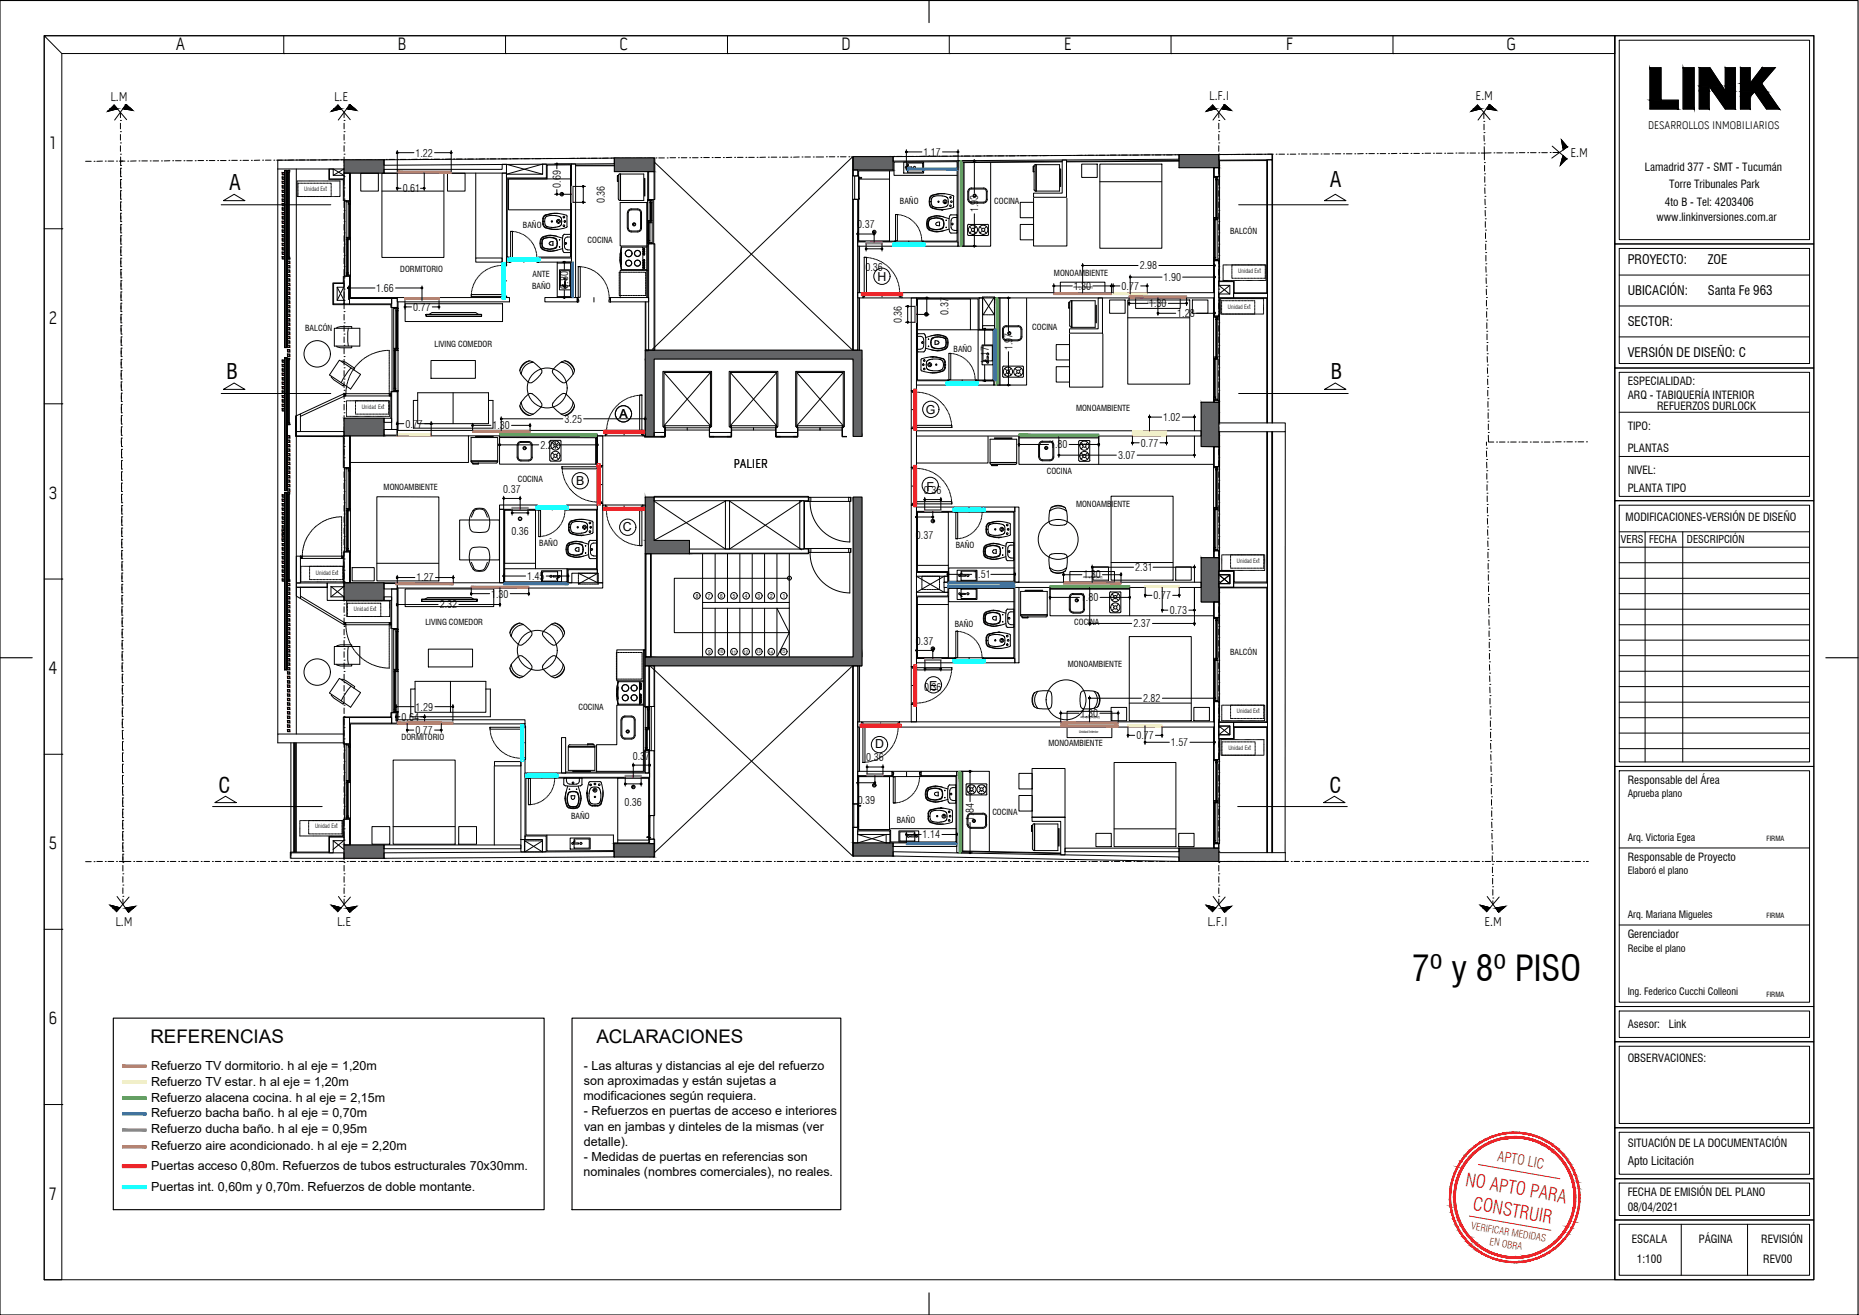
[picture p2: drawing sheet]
<svg xmlns="http://www.w3.org/2000/svg" width="420mm" height="297mm" viewBox="0 0 420 297" stroke-linecap="round" stroke-linejoin="round" font-family="sans-serif">
<defs><g id="words">
<text font-size="8" x="319.2" y="221.6">7º y 8º PISO</text>
<g font-size="4.8">
<text x="51.8" y="43">A</text>
<text x="300.5" y="42.2">A</text>
<text x="51.2" y="85.7">B</text>
<text x="300.8" y="85.7">B</text>
<text x="49.4" y="179.1">C</text>
<text x="300.5" y="179.1">C</text>
</g>
<g font-size="4.2">
<text x="34" y="235.5">REFERENCIAS</text>
<text x="134.8" y="235.5">ACLARACIONES</text>
</g>
<g font-size="4.2" fill="#ed1f24">
<text x="331.1" y="267.8" transform="rotate(10 331.1 267.8)">NO APTO PARA</text>
<text x="332.7" y="273.2" transform="rotate(10 332.7 273.2)">CONSTRUIR</text>
</g>
<g font-size="4.1">
<text x="39.7" y="11.2">A</text>
<text x="89.9" y="11.2">B</text>
<text x="140" y="11.2">C</text>
<text x="190.1" y="11.2">D</text>
<text x="240.4" y="11.2">E</text>
<text x="290.6" y="11.2">F</text>
<text x="340.5" y="11.2">G</text>
<text x="11.2" y="33.6">1</text>
<text x="11" y="73.1">2</text>
<text x="11" y="112.7">3</text>
<text x="11" y="152.3">4</text>
<text x="11" y="191.8">5</text>
<text x="11" y="231.4">6</text>
<text x="11.2" y="271">7</text>
</g>
<text font-size="3.2" fill="#ed1f24" x="338.3" y="262.2" transform="rotate(10 338.3 262.2)">APTO LIC</text>
<g font-size="2.9">
<text x="25" y="22.8" transform="rotate(1 25 22.8)">L.M</text>
<text x="75.5" y="22.8" transform="rotate(1 75.5 22.8)">L.E</text>
<text x="273.3" y="22.5" transform="rotate(1 273.3 22.5)">L.F.I</text>
<text x="333.5" y="22.5" transform="rotate(1 333.5 22.5)">E.M</text>
<text x="355" y="35.4" transform="rotate(1 355 35.4)">E.M</text>
<text x="367.9" y="59.7">PROYECTO:</text>
<text x="386" y="59.7">ZOE</text>
<text x="367.9" y="66.7">UBICACIÓN:</text>
<text x="386" y="66.7">Santa Fe 963</text>
<text x="367.9" y="73.7">SECTOR:</text>
<text x="367.9" y="80.7">VERSIÓN DE DISEÑO: C</text>
<text x="165.8" y="105.7">PALIER</text>
<text x="26.1" y="209.1" transform="rotate(1 26.1 209.1)">L.M</text>
<text x="76.2" y="209.1">L.E</text>
<text x="272.9" y="209.1" transform="rotate(1 272.9 209.1)">L.F.I</text>
<text x="335.5" y="209.1">E.M</text>
</g>
<g font-size="2.8">
<text x="198.3" y="63.4">H</text>
<text x="140" y="94.4">A</text>
<text x="209.3" y="93.5">G</text>
<text x="130.2" y="109.6">B</text>
<text x="209.4" y="110.9">F</text>
<text x="140.8" y="120">C</text>
<text x="210" y="155.8">E</text>
<text x="197.8" y="169.1">D</text>
<text x="34.2" y="241.8">Refuerzo TV dormitorio. h al eje = 1,20m</text>
<text x="34.2" y="245.3">Refuerzo TV estar. h al eje = 1,20m</text>
<text x="132" y="241.8">- Las alturas y distancias al eje del refuerzo</text>
<text x="132" y="245.1">son aproximadas y están sujetas a</text>
<text x="34.2" y="248.9">Refuerzo alacena cocina. h al eje = 2,15m</text>
<text x="131.9" y="248.6">modificaciones según requiera.</text>
<text x="132" y="252">- Refuerzos en puertas de acceso e interiores</text>
<text x="34.2" y="252.4">Refuerzo bacha baño. h al eje = 0,70m</text>
<text x="34.2" y="255.9">Refuerzo ducha baño. h al eje = 0,95m</text>
<text x="132" y="255.4">van en jambas y dinteles de la mismas (ver</text>
<text x="34.2" y="259.7">Refuerzo aire acondicionado. h al eje = 2,20m</text>
<text x="132" y="258.8">detalle).</text>
<text x="132" y="262.2">- Medidas de puertas en referencias son</text>
<text x="34.2" y="264.3">Puertas acceso 0,80m. Refuerzos de tubos estructurales 70x30mm.</text>
<text x="34.2" y="269.1">Puertas int. 0,60m y 0,70m. Refuerzos de doble montante.</text>
<text x="131.9" y="265.6">nominales (nombres comerciales), no reales.</text>
</g>
<text font-size="2.7" x="367.9" y="263.1">Apto Licitación</text>
<g font-size="2.5">
<text x="372.5" y="29">DESARROLLOS INMOBILIARIOS</text>
<text x="371.8" y="38.7">Lamadrid 377 - SMT - Tucumán</text>
<text x="376.3" y="46.4">4to B - Tel: 4203406</text>
<text x="377.2" y="42.5">Torre Tribunales Park</text>
<text x="374.4" y="49.9">www.linkinversiones.com.ar</text>
<text x="367.9" y="87">ESPECIALIDAD:</text>
<text x="367.9" y="90.1">ARQ - TABIQUERÍA INTERIOR</text>
<text x="374.5" y="92.7">REFUERZOS DURLOCK</text>
<text x="367.9" y="97.1">TIPO:</text>
<text x="367.9" y="107">NIVEL:</text>
<text x="367.9" y="102.1">PLANTAS</text>
<text x="367.9" y="111">PLANTA TIPO</text>
<text x="367.4" y="117.7">MODIFICACIONES-VERSIÓN DE DISEÑO</text>
<text x="367.9" y="177">Responsable del Área</text>
<text x="367.9" y="194.5">Responsable de Proyecto</text>
<text x="367.9" y="211.9">Gerenciador</text>
<text x="367.9" y="232.3">Asesor:</text>
<text x="377.1" y="232.3">Link</text>
<text x="367.9" y="239.9">OBSERVACIONES:</text>
<text x="367.9" y="259">SITUACIÓN DE LA DOCUMENTACIÓN</text>
<text x="367.9" y="270.2">FECHA DE EMISIÓN DEL PLANO</text>
<text x="367.9" y="273.5">08/04/2021</text>
<text x="368.8" y="280.7">ESCALA</text>
<text x="384" y="280.7">PÁGINA</text>
<text x="398.1" y="280.7">REVISIÓN</text>
<text x="370" y="285.3">1:100</text>
<text x="398.5" y="285.3">REV00</text>
</g>
<g font-size="2.4">
<text x="93.9" y="35.4">1.22</text>
<text x="208.7" y="35.2">1.17</text>
<text x="91" y="43.4">0.61</text>
<text x="126.7" y="42.4" transform="rotate(-90 126.7 42.4)">0.69</text>
<text x="136.7" y="45.9" transform="rotate(-90 136.7 45.9)">0.36</text>
<text x="221.1" y="47.9" transform="rotate(-90 221.1 47.9)">1.93</text>
<text x="193.8" y="51.5">0.37</text>
<text x="85" y="65.9">1.66</text>
<text x="128.4" y="65.2" transform="rotate(-90 128.4 65.2)">0.80</text>
<text x="195.6" y="61.1">0.36</text>
<text x="242.7" y="65.5">1.30</text>
<text x="253.5" y="65.5">0.77</text>
<text x="257.6" y="60.9">2.98</text>
<text x="263" y="63.5">1.90</text>
<text x="93.4" y="70.2">0.77</text>
<text x="214.4" y="71.1" transform="rotate(-90 214.4 71.1)">0.37</text>
<text x="259.7" y="69.4">1.30</text>
<text x="266.1" y="71.6">1.28</text>
<text x="203.8" y="73" transform="rotate(-90 203.8 73)">0.36</text>
<text x="223.5" y="82.2" transform="rotate(-90 223.5 82.2)">1.17</text>
<text x="228.8" y="79.1" transform="rotate(-90 228.8 79.1)">1.97</text>
<text x="127.6" y="95.5">3.25</text>
<text x="262.9" y="95.1">1.02</text>
<text x="91.7" y="96.6">0.77</text>
<text x="111.3" y="97">1.30</text>
<text x="122.1" y="101.4">2.21</text>
<text x="237.3" y="101.3">1.80</text>
<text x="257.9" y="100.9">0.77</text>
<text x="252.7" y="103.7">3.07</text>
<text x="113.7" y="111.3">0.37</text>
<text x="208.8" y="111.6">0.36</text>
<text x="115.6" y="120.8">0.36</text>
<text x="207" y="121.7">0.37</text>
<text x="366.4" y="122.8">VERS</text>
<text x="372.7" y="122.8">FECHA</text>
<text x="381.3" y="122.8">DESCRIPCIÓN</text>
<text x="94.1" y="131.3">1.27</text>
<text x="119.1" y="131">1.45</text>
<text x="220" y="130.6">1.51</text>
<text x="244.9" y="130.7">1.30</text>
<text x="256.6" y="129">2.31</text>
<text x="99.4" y="137.4">2.32</text>
<text x="111" y="135">1.30</text>
<text x="244.3" y="135.8">1.80</text>
<text x="260.7" y="135.3">0.77</text>
<text x="256.2" y="141.7">2.37</text>
<text x="264.4" y="138.7">0.73</text>
<text x="207" y="145.6">0.37</text>
<text x="208.9" y="156">0.36</text>
<text x="93.9" y="160.5">1.29</text>
<text x="244.2" y="162">1.30</text>
<text x="258.4" y="158.6">2.82</text>
<text x="90.8" y="162.8">0.64</text>
<text x="93.9" y="165.8">0.77</text>
<text x="256.8" y="167">0.77</text>
<text x="143" y="171.6">0.37</text>
<text x="195.8" y="171.9">0.36</text>
<text x="264.6" y="168.6">1.57</text>
<text x="141.1" y="182">0.36</text>
<text x="193.8" y="181.7">0.39</text>
<text x="220.1" y="185.4" transform="rotate(-90 220.1 185.4)">1.84</text>
<text x="208.5" y="189.4">1.14</text>
</g>
<g font-size="2.3">
<text x="367.9" y="180.1">Aprueba plano</text>
<text x="367.9" y="189.9">Arq. Victoria Egea</text>
<text x="367.9" y="197.5">Elaboró el plano</text>
<text x="367.9" y="207.4">Arq. Mariana Migueles</text>
<text x="367.9" y="215">Recibe el plano</text>
<text x="367.9" y="224.8">Ing. Federico Cucchi Colleoni</text>
</g>
<g font-size="2.3" fill="#ed1f24">
<text x="332.4" y="277.7" transform="rotate(10 332.4 277.7)">VERIFICAR MEDIDAS</text>
<text x="336.6" y="281.2" transform="rotate(10 336.6 281.2)">EN OBRA</text>
</g>
<g font-size="1.9">
<text x="203.4" y="46.1">BAÑO</text>
<text x="224.7" y="46">COCINA</text>
<text x="118.2" y="51.5">BAÑO</text>
<text x="278" y="52.9">BALCÓN</text>
<text x="132.8" y="54.8">COCINA</text>
<text x="90.5" y="61.4">DORMITORIO</text>
<text x="120.3" y="65.4">BAÑO</text>
<text x="120.4" y="62.7">ANTE</text>
<text x="238.2" y="62.3">MONOAMBIENTE</text>
<text x="69" y="74.7">BALCÓN</text>
<text x="233.3" y="74.5">COCINA</text>
<text x="98.2" y="78.3">LIVING COMEDOR</text>
<text x="215.5" y="79.6">BAÑO</text>
<text x="243.2" y="92.9">MONOAMBIENTE</text>
<text x="236.6" y="107.1">COCINA</text>
<text x="86.7" y="110.7">MONOAMBIENTE</text>
<text x="117" y="108.9">COCINA</text>
<text x="243.2" y="114.4">MONOAMBIENTE</text>
<text x="121.9" y="123.3">BAÑO</text>
<text x="216" y="123.8">BAÑO</text>
<text x="96.1" y="141.2">LIVING COMEDOR</text>
<text x="215.8" y="141.7">BAÑO</text>
<text x="242.8" y="141.2">COCINA</text>
<text x="278" y="147.9">BALCÓN</text>
<text x="241.3" y="150.7">MONOAMBIENTE</text>
<text x="130.7" y="160.4">COCINA</text>
<text x="90.8" y="167.2">DORMITORIO</text>
<text x="237" y="168.4">MONOAMBIENTE</text>
<text x="129.1" y="185.1">BAÑO</text>
<text x="202.7" y="185.9">BAÑO</text>
<text x="224.3" y="184.2">COCINA</text>
</g>
<g font-size="1.6">
<text x="73.5" y="43.1">t</text>
<text x="284.6" y="61.7">t</text>
<text x="282.3" y="69.8">t</text>
<text x="86.5" y="92.4">t</text>
<text x="76.2" y="129.8">t</text>
<text x="284.4" y="127.2">t</text>
<text x="84.8" y="138.1">t</text>
<text x="284.4" y="161.1">t</text>
<text x="282.4" y="169.4">t</text>
<text x="76" y="187.1">t</text>
<text x="399.3" y="189.9">FIRMA</text>
<text x="399.3" y="207.4">FIRMA</text>
<text x="399.3" y="225.2">FIRMA</text>
</g>
<g font-size="1.3">
<text x="68.7" y="43.1">Unidad Ex</text>
<text x="279.9" y="61.7">Unidad Ex</text>
<text x="277.5" y="69.8">Unidad Ex</text>
<text x="81.7" y="92.4">Unidad Ex</text>
<text x="71.4" y="129.8">Unidad Ex</text>
<text x="279.6" y="127.2">Unidad Ex</text>
<text x="80" y="138.1">Unidad Ex</text>
<text x="279.6" y="161.1">Unidad Ex</text>
<text x="277.6" y="169.4">Unidad Ex</text>
<text x="71.2" y="187.1">Unidad Ex</text>
</g>
<g font-size="1.2">
<text x="157.3" y="135.1">8</text>
<text x="160" y="135.1">7</text>
<text x="162.8" y="135.1">6</text>
<text x="165.7" y="135.1">5</text>
<text x="168.4" y="135.1">4</text>
<text x="171.2" y="135.1">3</text>
<text x="174" y="135.1">2</text>
<text x="177" y="135.1">1</text>
<text x="160" y="147.7">9</text>
</g>
<g font-size="1.1">
<text x="162.4" y="147.6">10</text>
<text x="165.4" y="147.6">11</text>
<text x="168" y="147.6">12</text>
<text x="170.9" y="147.6">13</text>
<text x="173.7" y="147.6">14</text>
<text x="176.5" y="147.6">15</text>
</g>
<g font-size=".8">
<text x="247" y="64.7" transform="rotate(-180 247 64.7)">Unidad Interior</text>
<text x="259.3" y="68.7">Unidad Interior</text>
<text x="249.2" y="130.1" transform="rotate(-180 249.2 130.1)">Unidad Interior</text>
<text x="248.6" y="161.7" transform="rotate(-180 248.6 161.7)">Unidad Interior</text>
<text x="243.9" y="165.6">Unidad Interior</text>
</g>
</g></defs>
<!-- layer: 0 -->
<path d="M67.9 132.7h6.1M25.6 230h97.4v43.2h-97.4zM129.3 230h60.7v43.2h-60.7z" fill="none" stroke="#000" stroke-width=".25"/>
<!-- layer: 0-Refuerzo Puertas acc -->
<g fill="none" stroke="#ed1f24" stroke-width=".3">
<path d="M194.7 66.1h8.9v.6h-8.5v-.6v.6h-.4zM203.6 66.1h.4v.6h-.4zM136.4 97.2h8.9v.7h-8.5v-.7v.7h-.4zM145.3 97.2h.4v.7h-.4zM206.5 96.8h.6v.4h-.6zM206.5 87.9h.6v8.9h-.6v-8.5h.6h-.6zM135 113.7h.7v.4h-.7zM135 104.8h.7v8.9h-.7v-8.5h.7h-.7zM136.4 114.6h8.9v.7h-8.5v-.7v.7h-.4zM145.3 114.6h.4v.7h-.4zM206.5 114.1h.6v.4h-.6zM206.5 105.1h.6v9h-.6v-8.5h.6h-.6z"/>
<path d="M206.5 159.1h.6v.4h-.6zM206.5 150.2h.6v8.9h-.6v-8.5h.6h-.6zM194.4 163.6h8.9v.6h-8.5v-.6v.6h-.4zM203.3 163.6h.4v.6h-.4zM27.7 263.1h4.9v.6h-4.5v-.6v.6h-.4zM32.6 263.1h.4v.6h-.4z"/>
</g>
<g fill="#ed1f24" stroke="#ed1f24" stroke-width=".23">
<path d="M28.1 263.1l4.5 .6v-.6zM28.1 263.1l4.5 .6h-4.5z"/>
<path d="M195.1 66.7h8.5v-.6zM195.1 66.1h8.5l-8.5 .6z"/>
<path d="M206.5 88.3v8.5h.6zM206.5 88.3h.6v8.5z"/>
<path d="M206.5 105.6v8.5h.6zM206.5 105.6h.6v8.5z"/>
<path d="M206.5 150.6v8.5h.6zM206.5 150.6h.6v8.5z"/>
<path d="M194.8 164.2h8.5v-.6zM194.8 163.6h8.5l-8.5 .6z"/>
<path d="M136.8 115.3h8.5v-.7zM136.8 114.6h8.5l-8.5 .7z"/>
<path d="M136.8 97.9h8.5v-.7zM136.8 97.2h8.5l-8.5 .7z"/>
<path d="M135 105.2v8.5h.7zM135 105.2h.7v8.5z"/>
</g>
<!-- layer: 0-Refuerzo Puertas int -->
<g fill="none" stroke="#0affff" stroke-width=".3">
<path d="M113.5 59.3h.7v.4h-.7zM113.5 59.7h.7v7.5h-.7h.7v.4h-.7zM114.8 58.3h.3v.7h-.3zM115.1 58.3h6.6v.7v-.7h.3v.7h-6.9zM201.8 54.9h.3v.7h-.3zM202.1 54.9h6.6v.7v-.7h.3v.7h-6.9zM213.8 86.3h.4v.7h-.4zM214.2 86.3h6.5v.7v-.7h.4v.7h-6.9zM121.1 114.3h.4v.7h-.4zM121.5 114.3h6.5v.7v-.7h.4v.7h-6.9zM215.4 114.8h.4v.7h-.4zM215.8 114.8h6.5v.7v-.7h.4v.7h-6.9z"/>
<path d="M215.4 149h.4v.7h-.4zM215.8 149h6.5v.7v-.7h.4v.7h-6.9zM117.7 163.6h.7v.4h-.7zM117.7 164h.7v7.5h-.7h.7v.4h-.7zM118.8 174.9h.4v.7h-.4zM119.2 174.9h6.5v.7v-.7h.4v.7h-6.9zM27.7 267.8h4.9v.7h-4.5v-.7v.7h-.4zM32.6 267.8h.4v.7h-.4z"/>
</g>
<g fill="#0affff" stroke="#0affff" stroke-width=".23">
<path d="M28.1 267.8l4.5 .7v-.7zM28.1 267.8l4.5 .7h-4.5z"/>
<path d="M115.1 58.3l6.6 .7v-.7zM115.1 58.3l6.6 .7h-6.6z"/>
<path d="M121.5 114.3l6.5 .7v-.7zM121.5 114.3l6.5 .7h-6.5z"/>
<path d="M119.2 174.9l6.5 .7v-.7zM119.2 174.9l6.5 .7h-6.5z"/>
<path d="M202.1 54.9l6.6 .7v-.7zM202.1 54.9l6.6 .7h-6.6z"/>
<path d="M214.2 86.3l6.5 .7v-.7zM214.2 86.3l6.5 .7h-6.5z"/>
<path d="M215.8 114.8l6.5 .7v-.7zM215.8 114.8l6.5 .7h-6.5z"/>
<path d="M215.8 149l6.5 .7v-.7zM215.8 149l6.5 .7h-6.5z"/>
<path d="M117.7 164l.7 7.5v-7.5zM117.7 164l.7 7.5h-.7z"/>
<path d="M113.5 59.7l.7 7.5v-7.5zM113.5 59.7l.7 7.5h-.7z"/>
</g>
<!-- layer: ZOE- Cotas -->
<g fill="#58ba48" stroke="#58ba48" stroke-width=".23">
<path d="M27.7 247.8l5.3 .5v-.5zM27.7 247.8l5.3 .5h-5.3z"/>
<path d="M112.9 98l22.1 .5v-.5zM112.9 98l22.1 .5h-22.1z"/>
<path d="M217 36.3l.5 19.3v-19.3zM217 36.3l.5 19.3h-.5z"/>
<path d="M225.2 67.3l.4 19.7v-19.7zM225.2 67.3l.4 19.7h-.4z"/>
<path d="M230.3 98.1l18 .4v-.4zM230.3 98.1l18 .4h-18z"/>
<path d="M237.3 132.3l18 .4v-.4zM237.3 132.3l18 .4h-18z"/>
<path d="M216.8 174.2l.4 18.4v-18.4zM216.8 174.2l.4 18.4h-.4z"/>
</g>
<path d="M217 36.3h.5v19.3h-.5zM225.2 67.3h.4v19.7h-.4zM112.9 98h22.1v.5h-22.1zM230.3 98.1h18v.4h-18zM237.3 132.3h18v.4h-18zM216.8 174.2h.4v18.4h-.4zM27.7 247.8h5.3v.5h-5.3z" fill="none" stroke="#58ba48" stroke-width=".23"/>
<g fill="#2776bb" stroke="#2776bb" stroke-width=".23">
<path d="M27.7 251.4l5.3 .4v-.4zM27.7 251.4l5.3 .4h-5.3z"/>
<path d="M113.8 131.6l14.6 .5v-.5zM113.8 131.6l14.6 .5h-14.6z"/>
<path d="M204.9 38l11.6 .4v-.4zM204.9 38l11.6 .4h-11.6z"/>
<path d="M224.7 74.4l.4 11.6v-11.6zM224.7 74.4l.4 11.6h-.4z"/>
<path d="M214.2 132.3l15.2 .4v-.4zM214.2 132.3l15.2 .4h-15.2z"/>
<path d="M214.2 131.5l15.2 .4v-.4zM214.2 131.5l15.2 .4h-15.2z"/>
<path d="M204.9 190.4l11.3 .4v-.4zM204.9 190.4l11.3 .4h-11.3z"/>
<path d="M129.2 59.2l.4 8v-8zM129.2 59.2l.4 8h-.4z"/>
</g>
<path d="M204.9 38h11.6v.4h-11.6zM129.2 59.2h.4v8h-.4zM224.7 74.4h.4v11.6h-.4zM113.8 131.6h14.6v.5h-14.6zM214.2 132.3h15.2v.4h-15.2zM214.2 131.5h15.2v.4h-15.2zM204.9 190.4h11.3v.4h-11.3zM27.7 251.4h5.3v.4h-5.3z" fill="none" stroke="#2776bb" stroke-width=".23"/>
<g fill="#a953a0" stroke="#a953a0" stroke-width=".23">
<path d="M27.7 255l5.3 .5v-.5zM27.7 255l5.3 .5h-5.3z"/>
<path d="M141.3 175.2l3.6 .4v-.4zM141.3 175.2l3.6 .4h-3.6z"/>
<path d="M115.7 114.6l3.6 .4v-.4zM115.7 114.6l3.6 .4h-3.6z"/>
<path d="M195.7 54.6l3.6 .5v-.5zM195.7 54.6l3.6 .5h-3.6z"/>
<path d="M206.7 69.2l.4 3.6v-3.6zM206.7 69.2l.4 3.6h-.4z"/>
<path d="M209 115.1l3.6 .4v-.4zM209 115.1l3.6 .4h-3.6z"/>
<path d="M209 148.7l3.6 .5v-.5zM209 148.7l3.6 .5h-3.6z"/>
<path d="M196 174.8l3.6 .4v-.4zM196 174.8l3.6 .4h-3.6z"/>
<path d="M129.2 42.1l.4 3.6v-3.6zM129.2 42.1l.4 3.6h-.4z"/>
</g>
<path d="M129.2 42.1h.4v3.6h-.4zM195.7 54.6h3.6v.5h-3.6zM206.7 69.2h.4v3.6h-.4zM115.7 114.6h3.6v.4h-3.6zM209 115.1h3.6v.4h-3.6zM209 148.7h3.6v.5h-3.6zM141.3 175.2h3.6v.4h-3.6zM196 174.8h3.6v.4h-3.6zM27.7 255h5.3v.5h-5.3z" fill="none" stroke="#a953a0" stroke-width=".23"/>
<g fill="#f8991e" stroke="#f8991e" stroke-width=".23">
<path d="M27.7 240.6l5.3 .4v-.4zM27.7 240.6l5.3 .4h-5.3z"/>
<path d="M91.5 67.2l7.7 .4v-.4zM91.5 67.2l7.7 .4h-7.7z"/>
<path d="M92 163.1l7.7 .4v-.4zM92 163.1l7.7 .4h-7.7z"/>
</g>
<path d="M91.5 67.2h7.7v.4h-7.7zM92 163.1h7.7v.4h-7.7zM27.7 240.6h5.3v.4h-5.3z" fill="none" stroke="#f8991e" stroke-width=".23"/>
<g fill="#f4ee51" stroke="#f4ee51" stroke-width=".23">
<path d="M27.7 244.2l5.3 .4v-.4zM27.7 244.2l5.3 .4h-5.3z"/>
<path d="M251.6 66.1l7.7 .4v-.4zM251.6 66.1l7.7 .4h-7.7z"/>
<path d="M255.9 97.3l7.8 .4v-.4zM255.9 97.3l7.8 .4h-7.8z"/>
<path d="M254.9 163.8l7.7 .4v-.4zM254.9 163.8l7.7 .4h-7.7z"/>
<path d="M89.8 98l7.7 .5v-.5zM89.8 98l7.7 .5h-7.7z"/>
<path d="M258.8 132.3l7.7 .4v-.4zM258.8 132.3l7.7 .4h-7.7z"/>
<path d="M255.9 98.1l7.8 .4v-.4zM255.9 98.1l7.8 .4h-7.8z"/>
</g>
<path d="M251.6 66.1h7.7v.4h-7.7zM89.8 98h7.7v.5h-7.7zM255.9 97.3h7.8v.4h-7.8zM255.9 98.1h7.8v.4h-7.8zM258.8 132.3h7.7v.4h-7.7zM254.9 163.8h7.7v.4h-7.7zM27.7 244.2h5.3v.4h-5.3z" fill="none" stroke="#f4ee51" stroke-width=".23"/>
<g fill="#a27853" stroke="#a27853" stroke-width=".23">
<path d="M27.7 258.9l5.3 .4v-.4zM27.7 258.9l5.3 .4h-5.3z"/>
<path d="M89.8 163.1l12.6 .4v-.4zM89.8 163.1l12.6 .4h-12.6z"/>
<path d="M106.5 132.4l13 .4v-.4zM106.5 132.4l13 .4h-13z"/>
<path d="M89.5 131.6l12.9 .5v-.5zM89.5 131.6l12.9 .5h-12.9z"/>
<path d="M106.8 97.2l13 .4v-.4zM106.8 97.2l13 .4h-13z"/>
<path d="M89.8 38.7l12.2 .4v-.4zM89.8 38.7l12.2 .4h-12.2z"/>
<path d="M238.2 66.1l13 .4v-.4zM238.2 66.1l13 .4h-13z"/>
<path d="M255.2 66.9l13 .4v-.4zM255.2 66.9l13 .4h-13z"/>
<path d="M240.4 131.5l13 .4v-.4zM240.4 131.5l13 .4h-13z"/>
<path d="M239.7 163.1l13 .4v-.4zM239.7 163.1l13 .4h-13z"/>
<path d="M239.7 163.8l13 .4v-.4zM239.7 163.8l13 .4h-13z"/>
</g>
<path d="M89.8 38.7h12.2v.4h-12.2zM238.2 66.1h13v.4h-13zM255.2 66.9h13v.4h-13zM106.8 97.2h13v.4h-13zM89.5 131.6h12.9v.5h-12.9zM106.5 132.4h13v.4h-13zM240.4 131.5h13v.4h-13zM89.8 163.1h12.6v.4h-12.6zM239.7 163.1h13v.4h-13zM239.7 163.8h13v.4h-13zM27.7 258.9h5.3v.4h-5.3z" fill="none" stroke="#a27853" stroke-width=".23"/>
<!-- layer: 9-ZOE-C-ARQ-AL-REV 05|ZOE- Huecos -->
<g fill="none" stroke="#000" stroke-width=".23">
<path d="M75.3 38.2l2.5 1.4M77.8 38.2l-2.5 1.4M114.5 37.1l8.1 2.3M122.6 37.1l-8.1 2.3M146.9 35.7l45.8 43.4M192.7 35.4l-45.3 43.5M76.2 64.9l1.6 2.9M77.7 64.9l-1.5 2.9M222.1 67.1l2.6 4M224.7 67.1l-2.5 4M275.5 64.5l2.5 1.9M278 64.5l-2.5 1.9"/>
<path d="M147.8 113.2l16.2 10.8M164 113.2l-16.2 8.9M164.9 113.2l16.3 11M181.2 113.2l-16.3 10.8M74.8 132.4l3 2.5M77.8 132.4l-3 2.5M130.7 129.5l4.4 2.1M135.1 129.5l-4.4 2.4M207.1 130.2l6.3 3.6M213.4 130.2l-6.3 3.6M275.5 129.8l2.5 2.1M278 129.8l-2.5 2.1"/>
<path d="M146.9 150.4l45.8 43M192.7 150.4l-45.8 43.2M275.5 164l2.5 2M278 164l-2.5 2M75.3 189.9l2.5 2M77.7 189.9l-2.4 2M118.6 189.9l4 2.5M122.6 189.9l-4 2.5M193.9 188.5l6.4 1.9M200.3 188.5l-6.4 1.9"/>
</g>
<!-- layer: 9-ZOE-C-ARQ-AL-REV 05|TRAZO PUNTO -->
<g fill="none" stroke="#000" stroke-width=".23">
<path d="M19.3 36.4h1.3M21.3 36.4h.1M23.2 36.4h-1.3M23.8 36.4h.1M24.4 36.4h1.3M26.3 36.4h.1M27 36.4h.8M27.2 34.8h.1M27.2 32.3h.1M27.2 29.7h.1M27.2 27.2h.1M27.2 25.4v1.2"/>
<path d="M27.2 27.8v1.3M27.2 30.4v1.3M27.2 32.9v1.3M27.3 38h.1M27.3 39.9h.1M27.3 37.4h.1M27.3 35.5v1.2M27.3 38v1.9M28.2 36.4h-.9v1M28.9 36.4h.1M30.8 36.4h-1.3M31.4 36.4h.1"/>
<path d="M32 36.4h1.3M34 36.4h.1M34.6 36.4h1.3M36.5 36.4h.1M38.4 36.3l-1.3 .1M39 36.3h.1M39.7 36.3h1.2M41.6 36.3h.1M42.2 36.3h1.3M44.1 36.3h.1M44.7 36.3h1.3M46.7 36.3h.1"/>
<path d="M47.3 36.3h1.3M49.2 36.3h.1M49.8 36.3h1.3M51.7 36.2h.1M52.4 36.2h1.2M54.3 36.2h.1M54.9 36.2h1.3M56.8 36.2h.1M58.7 36.2h-1.3M59.4 36.2h.1M60 36.2h1.3M61.9 36.2h.1"/>
<path d="M62.5 36.2h1.3M64.4 36.2h.1M66.3 36.1l-1.2 .1M67 36.1h.1M67.6 36.1h1.3M69.5 36.1h.1M70.1 36.1h1.3M72.1 36.1h.1M74 36.1h-1.3M74.6 36.1h.1M75.2 36.1h1.3M77.1 36.1h.1"/>
<path d="M77.8 39.9h.1M77.8 37.4h.1M77.8 34.8h.1M77.8 32.3h.1M77.8 29.7h.1M77.8 27.2h.1M77.8 36.1h1.2M77.8 25.4v1.2M77.8 27.8v1.3M77.8 30.4v1.3M77.8 32.9v1.3M77.8 35.5v1.2"/>
<path d="M77.8 38v1.3M79.7 36.1h.1M80.3 36.1h1.3M82.2 36.1h.1M82.8 36.1h1.3M84.8 36.1h.1M85.4 36.1h1.3M87.3 36h.1M87.9 36h1.3M89.8 36h.1M90.5 36h1.2M92.4 36h.1"/>
<path d="M94.3 36h-1.3M94.9 36h.1M95.5 36h1.3M97.5 36h.1M98.1 36h1.3M100 36h.1M101.9 35.9l-1.3 .1M102.5 35.9h.1M103.2 35.9h1.2M105.1 35.9h.1M105.7 35.9h1.3M107.6 35.9h.1"/>
<path d="M109.5 35.9h-1.3M110.2 35.9h.1M110.8 35.9h1.3M112.7 35.9h.1M113.3 35.9h1.3M115.2 35.9h.1M115.9 35.8h1.2M117.8 35.8h.1M118.4 35.8h1.3M120.3 35.8h.1M120.9 35.8h1.3M122.9 35.8h.1"/>
<path d="M123.5 35.8h1.3M125.4 35.8h.1M126 35.8h1.3M127.9 35.8h.1M129.8 35.8h-1.2M130.5 35.8h.1M131.1 35.8h1.3M133 35.8h.1M133.6 35.8h1.3M135.6 35.8h.1M137.5 35.7l-1.3 .1M138.1 35.7h.1"/>
<path d="M138.7 35.7h1.3M140.6 35.7h.1M141.3 35.7h1.2M143.2 35.7h.1M145.1 35.7h-1.3M145.7 35.7h.1M146.3 35.7h1.3M148.3 35.7h.1M148.9 35.7h1.3M150.8 35.7h.1M151.4 35.6h1.3M153.3 35.6h.1"/>
<path d="M154 35.6h1.2M155.9 35.6h.1M156.5 35.6h1.3M158.4 35.6h.1M159 35.6h1.3M161 35.6h.1M161.6 35.6h1.3M163.5 35.6h.1M165.4 35.5l-1.3 .1M166 35.5h.1M166.7 35.5h1.2M168.6 35.5h.1"/>
<path d="M169.2 35.5h1.3M171.1 35.5h.1M173 35.5h-1.3M173.7 35.5h.1M174.3 35.5h1.3M176.2 35.5h.1M176.8 35.5h1.3M178.7 35.5h.1M180.6 35.5h-1.2M181.3 35.5h.1M181.9 35.5h1.3M183.8 35.5h.1"/>
<path d="M184.4 35.5h1.7M186.8 35.4h.1M187.4 35.4h1.3M189.3 35.4h.1M189.9 35.4h1.3M191.9 35.4h.1M192.5 35.4h1.3M194.4 35.4h.1M195 35.4h1.3M196.9 35.4h.1M197.6 35.4h1.2M199.5 35.4h.1"/>
<path d="M201.4 35.3l-1.3 .1M202 35.3h.1M202.6 35.3h1.3M204.6 35.3h.1M205.2 35.3h1.3M207.1 35.3h.1M209 35.3h-1.3M209.7 35.3h.1M210.3 35.3h1.3M212.2 35.3h.1M212.9 35.3h1.2M214.8 35.3h.1"/>
<path d="M215.4 35.2h1.3M217.3 35.2h.1M217.9 35.2h1.3M219.8 35.2h.1M220.5 35.2h1.2M222.4 35.2h.1M223 35.2h1.3M224.9 35.2h.1M225.6 35.2h1.2M227.5 35.2h.1M228.1 35.2h1.3M230 35.2h.1"/>
<path d="M230.6 35.2h1.3M232.5 35.2h.1M233.2 35.2h1.2M235.1 35.2h.1M237 35.1l-1.3 .1M237.6 35.1h.1M238.3 35.1h1.2M240.2 35.1h.1M240.8 35.1h1.3M242.7 35.1h.1M244.6 35.1h-1.3M245.2 35.1h.1"/>
<path d="M245.9 35.1h1.2M247.8 35.1h.1M248.4 35.1h1.3M250.3 35.1h.1M251 35h1.2M252.9 35h.1M253.5 35h1.3M255.4 35h.1M256 35h1.3M257.9 35h.1M258.6 35h1.2M260.5 35h.1"/>
<path d="M261.1 35h1.3M263 35h.1M263.7 35h1.2M265.6 35h.1M266.2 35h1.3M268.1 35h.1M268.7 35h1.3M270.6 35h.1M272.5 34.9l-1.2 .1M273.2 34.9h.1M273.8 34.9h1.3M275.5 27.2h.1"/>
<path d="M275.5 29.7h.1M275.5 32.3h.1M275.5 34.8h.1M275.5 37.4h.1M275.5 39.9h.1M275.5 25.4v1.2M275.5 27.8v1.3M275.5 30.4v1.3M275.5 32.9v1.3M275.5 35.5v1.2M275.5 38v1.3M275.7 34.9h.1"/>
<path d="M276.4 34.9h1.2M278.3 34.9h.1M280.2 34.9h-1.3M280.8 34.9h.1M281.4 34.9h1.3M283.3 34.9h.1M284 34.9h1.2M285.9 34.9h.1M286.5 34.8h1.3M288.4 34.8h.1M289.1 34.8h1.2M291 34.8h.1"/>
<path d="M291.6 34.8h1.3M293.5 34.8h.1M294.1 34.8h1.3M296 34.8h.1M296.7 34.8h1.2M298.6 34.8h.1M299.2 34.8h1.3M301.1 34.7h.1M301.8 34.7h1.2M303.7 34.7h.1M304.3 34.7h1.3M306.2 34.7h.1"/>
<path d="M308.1 34.7h-1.3M308.7 34.7h.1M309.4 34.7h1.2M311.3 34.7h.1M311.9 34.7h1.3M313.8 34.7h.1M315.7 34.7h-1.2M316.4 34.7h.1M317 34.7h1.3M318.9 34.7h.1M319.5 34.7h1.3M321.4 34.7h.1"/>
<path d="M322.1 34.6h1.2M324 34.6h.1M324.6 34.6h1.3M326.5 34.6h.1M327.2 34.6h1.2M329.1 34.6h.1M329.7 34.6h1.3M331.6 34.6h.1M332.2 34.6h1.3M334.1 34.6h.1M334.8 34.6h.7v1.5M335.4 27.4h.1"/>
<path d="M335.4 25.4v1.4M335.4 30h.1M335.4 28.1v1.2M335.4 30.6v1.3M335.4 32.5h.1M335.4 33.1l.1 1.5 1.5-.1M335.5 36.7h.1M335.5 39.3h.1M335.5 37.4v1.2M335.6 39.9v1.3M337.7 34.5h.1M338.3 34.5h1.3"/>
<path d="M340.2 34.5h.1M340.8 34.5h1.3M342.7 34.5h.1M343.4 34.5h1.2M345.3 34.5h.1M345.9 34.5h1.3M347.8 34.5h.1M348.4 34.5h1.3M350.4 34.4h.1M351 34.4h1.5M27.3 40.5h.1M27.3 43.1h.1"/>
<path d="M27.3 45.6h.1M27.3 48.2h.1M27.3 47.5h.1M27.3 45h.1M27.3 42.4h.1M27.3 40.5v1.9M27.3 43.1v1.9M27.3 45.6v1.9M27.3 48.2v1.2M27.3 50.7h.1M27.3 53.2h.1M27.3 55.8h.1"/>
<path d="M27.3 58.3h.1M27.3 57.7h.1M27.3 55.1h.1M27.3 52.6h.1M27.3 50.1h.1M27.3 48.8v1.3M27.3 50.7v1.9M27.3 53.2v1.9M27.3 55.8v1.9M27.3 58.3v1.9M77.8 57.7h.1M77.8 55.1h.1"/>
<path d="M77.8 52.6h.1M77.8 50.1h.1M77.8 47.5h.1M77.8 45h.1M77.8 42.4h.1M77.8 40.5v1.3M77.8 43.1v1.3M77.8 45.6v1.3M77.8 48.2v1.2M77.8 50.7v1.3M77.8 53.2v1.3M77.8 55.8v1.3"/>
<path d="M77.8 58.3v1.3M275.5 42.4h.1M275.5 45h.1M275.5 47.5h.1M275.5 50.1h.1M275.5 52.6h.1M275.5 55.1h.1M275.5 57.7h.1M275.5 40.5v1.3M275.5 43.1v1.3M275.5 45.6v1.3M275.5 48.2v1.2"/>
<path d="M275.5 50.7v1.3M275.5 53.2v1.3M275.5 55.8v1.3M275.5 58.3v1.3M335.6 41.8h.1M335.6 42.4v1.3M335.6 44.4h.1M335.6 45l.1 1.3M335.7 46.9h.1M335.7 47.5v1.3M335.7 49.4h.1M335.7 50.1v1.2"/>
<path d="M335.7 52h.1M335.7 52.6v1.3M335.8 57.1h.1M335.8 54.5h.1M335.8 55.1v1.3M335.8 59.6h.1M335.8 57.7v1.3M27.3 60.9h.1M27.3 60.2h.1M27.3 60.9v1.2M27.3 63.4h.1M27.3 65.9h.1"/>
<path d="M27.3 68.5h.1M27.3 71h.1M27.3 73.6h.1M27.3 72.9h.1M27.3 70.4h.1M27.3 67.8h.1M27.3 65.3h.1M27.3 62.8h.1M27.3 61.5v1.3M27.3 63.4v1.9M27.3 65.9v1.9M27.3 68.5v1.9"/>
<path d="M27.3 71v1.9M27.3 73.6l.1 1.9M27.4 76.1h.1M27.4 78.6h.1M27.4 78h.1M27.4 75.5h.1M27.4 76.1v1.9M27.4 78.6v1.9M77.8 78h.1M77.8 75.5h.1M77.8 72.9h.1M77.8 70.4h.1"/>
<path d="M77.8 67.8h.1M77.8 65.3h.1M77.8 62.8h.1M77.8 60.2h.1M77.8 60.9v1.2M77.8 63.4v1.3M77.8 65.9v1.3M77.8 68.5v1.3M77.8 71v1.3M77.8 73.6v1.2M77.8 76.1v1.3M77.8 78.6v1.3"/>
<path d="M275.5 60.2h.1M275.5 62.8h.1M275.5 65.3h.1M275.5 67.8h.1M275.5 70.4h.1M275.5 72.9h.1M275.5 75.5h.1M275.5 78h.1M275.5 60.9v1.2M275.5 63.4v1.3M275.5 65.9v1.3M275.5 68.5v1.3"/>
<path d="M275.5 71v1.3M275.5 73.6v1.2M275.5 76.1v1.3M275.5 78.6v1.3M335.8 60.2l.1 1.3M335.9 62.1h.1M335.9 62.8v1.2M335.9 64.7h.1M335.9 65.3l.1 1.3M336 67.2h.1M336 67.8v1.3M336 69.8h.1"/>
<path d="M336 70.4v1.3M336 74.8h.1M336 72.3h.1M336 72.9v1.3M336.1 77.4h.1M336.1 75.5v1.2M336.1 79.9h.1M336.1 78v1.3M27.4 81.2h.1M27.4 83.7h.1M27.4 86.3h.1M27.4 85.6h.1"/>
<path d="M27.4 83.1h.1M27.4 80.5h.1M27.4 81.2v1.9M27.4 83.7v1.9M27.4 86.3v1.9M27.4 88.8h.1M27.4 91.3h.1M27.4 93.9h.1M27.4 96.4h.1M27.4 99h.1M27.4 98.3h.1M27.4 95.8h.1"/>
<path d="M27.4 93.2h.1M27.4 90.7h.1M27.4 88.2h.1M27.4 88.8v1.9M27.4 91.3v1.9M27.4 93.9v1.9M27.4 96.4v1.9M27.4 99v1.2M27.4 99.6l.1 1.3M77.8 98.3h.1M77.8 95.8h.1M77.8 93.2h.1"/>
<path d="M77.8 90.7h.1M77.8 88.2h.1M77.8 85.6h.1M77.8 83.1h.1M77.8 80.5h.1M77.8 81.2v1.3M77.8 83.7v1.3M77.8 86.3v1.2M77.8 88.8v1.3M77.8 91.3v1.3M77.8 93.9v1.3M77.8 96.4v1.3"/>
<path d="M77.8 99v1.2M275.5 80.5h.1M275.5 83.1h.1M275.5 85.6h.1M275.5 88.2h.1M275.5 90.7h.1M275.5 93.2h.1M275.5 95.8h.1M275.5 98.3h.1M275.5 81.2v1.3M275.5 83.7v1.3M275.5 86.3v1.2"/>
<path d="M275.5 88.8v1.3M275.5 91.3v1.3M275.5 93.9v1.3M275.5 96.4v1.3M275.5 99v1.2M336 99.9v.7M336.1 80.5l.1 1.3M336.2 82.5h.1M336.2 83.1v1.3M336.2 85h.1M336.2 85.6l.1 1.3M336.3 87.5h.1"/>
<path d="M336.3 88.2v1.2M336.3 92.6h.1M336.3 90.1h.1M336.3 90.7v1.3M336.3 95.2h.1M336.3 93.2v1.3M336.4 98.3v1.6h1.2M336.4 97.7h.1M336.4 95.8v1.3M338.2 99.9h.1M338.9 99.9h1.2M340.8 99.9h.1"/>
<path d="M341.4 99.9h1.3M343.3 99.9h.1M344 99.9h1.2M345.9 99.9h.1M346.5 99.9h1.3M348.4 99.9h.1M349 99.9h1.3M350.9 99.9h.1M351.6 99.8h1.2M353.5 99.8h.1M354.1 99.8h1.3M356 99.8h.1"/>
<path d="M356.7 99.8h1.2M358.6 99.8h.1M27.5 101.5h.1M27.5 104h.1M27.5 106.6h.1M27.5 109.1h.1M27.5 111.7h.1M27.5 111h.1M27.5 108.5h.1M27.5 105.9h.1M27.5 103.4h.1M27.5 100.9h.1"/>
<path d="M27.5 101.5v1.9M27.5 104v1.9M27.5 106.6v1.9M27.5 109.1v1.9M27.5 111.7v1.2M27.5 112.3v1.3M27.5 114.2h.1M27.5 116.7h.1M27.5 119.3h.1M27.5 118.6h.1M27.5 116.1h.1M27.5 113.6h.1"/>
<path d="M27.5 114.2v1.9M27.5 116.7v1.9M27.5 119.3v1.9M77.8 118.6h.1M77.8 116.1h.1M77.8 113.6h.1M77.8 111h.1M77.8 108.5h.1M77.8 105.9h.1M77.8 103.4h.1M77.8 100.9h.1M77.8 101.5v1.3"/>
<path d="M77.8 104v1.3M77.8 106.6v1.3M77.8 109.1v1.3M77.8 111.7v1.2M77.8 114.2v1.3M77.8 116.7v1.3M77.8 119.3v1.3M275.5 100.9h.1M275.5 103.4h.1M275.5 105.9h.1M275.5 108.5h.1M275.5 111h.1"/>
<path d="M275.5 113.6h.1M275.5 116.1h.1M275.5 118.6h.1M275.5 101.5v1.3M275.5 104v1.3M275.5 106.6v1.3M275.5 109.1v1.3M275.5 111.7v1.2M275.5 114.2v1.3M275.5 116.7v1.3M275.5 119.3v1.3M336 101.2h.1"/>
<path d="M336 101.9v1.3M336 103.8h.1M336 104.4v1.3M336 106.3h.1M336 107v1.2M336.1 108.9h.1M336.1 111.4h.1M336.1 109.5v1.3M336.1 113.9h.1M336.1 112v1.3M336.2 116.5h.1M336.2 114.6v1.3"/>
<path d="M336.2 117.1v1.3M336.2 119h.1M336.2 119.7l.1 1.2M27.5 121.8h.1M27.5 124.4h.1M27.5 126.3h.1M27.5 123.7h.1M27.5 121.2h.1M27.5 121.8v1.9M27.5 124.4v1.9M27.6 126.9h.1M27.6 129.4h.1"/>
<path d="M27.6 132h.1M27.6 134.5h.1M27.6 137.1h.1M27.6 139h.1M27.6 136.4h.1M27.6 133.9h.1M27.6 131.3h.1M27.6 128.8h.1M27.6 126.9v1.9M27.6 129.4v1.9M27.6 132v1.9M27.6 134.5v1.9"/>
<path d="M27.6 137.1v1.9M27.6 139.6h.1M27.6 139.6v1.9M77.8 139h.1M77.8 136.4h.1M77.8 133.9h.1M77.8 131.3h.1M77.8 128.8h.1M77.8 126.3h.1M77.8 123.7h.1M77.8 121.2h.1M77.8 121.8v1.3"/>
<path d="M77.8 124.4v1.2M77.8 126.9v1.3M77.8 129.4v1.3M77.8 132v1.3M77.8 134.5v1.3M77.8 137.1v1.2M77.8 139.6v1.3M275.5 121.2h.1M275.5 123.7h.1M275.5 126.3h.1M275.5 128.8h.1M275.5 131.3h.1"/>
<path d="M275.5 133.9h.1M275.5 136.4h.1M275.5 139h.1M275.5 121.8v1.3M275.5 124.4v1.2M275.5 126.9v1.3M275.5 129.4v1.3M275.5 132v1.3M275.5 134.5v1.3M275.5 137.1v1.2M275.5 139.6v1.3M336.3 121.6h.1"/>
<path d="M336.3 122.2v1.3M336.3 124.1h.1M336.3 124.7v1.3M336.3 126.6h.1M336.3 129.2h.1M336.3 127.3v1.3M336.4 131.7h.1M336.4 129.8v1.3M336.4 134.3h.1M336.4 132.4v1.2M336.4 134.9l.1 1.3M336.5 136.8h.1"/>
<path d="M336.5 137.4v1.3M336.5 139.3h.1M336.5 140v1.3M27.6 142.1h.1M27.6 144.7h.1M27.6 147.2h.1M27.6 149.8h.1M27.6 152.3h.1M27.6 151.7h.1M27.6 149.1h.1M27.6 146.6h.1M27.6 144h.1"/>
<path d="M27.6 141.5h.1M27.6 142.1v1.9M27.6 144.7v1.9M27.6 147.2v1.9M27.6 149.8v1.9M27.6 154.8h.1M27.6 157.4h.1M27.6 159.9h.1M27.6 159.3h.1M27.6 156.7h.1M27.6 154.2h.1M27.6 152.3v1.9"/>
<path d="M27.6 154.8v1.9M27.6 157.4v1.9M27.6 159.9v1.9M77.8 159.3h.1M77.8 156.7h.1M77.8 154.2h.1M77.8 151.7h.1M77.8 149.1h.1M77.8 146.6h.1M77.8 144h.1M77.8 141.5h.1M77.8 142.1v1.3"/>
<path d="M77.8 144.7v1.3M77.8 147.2v1.3M77.8 149.8v1.2M77.8 152.3v1.3M77.8 154.8v1.3M77.8 157.4v1.3M77.8 159.9v1.3M275.5 141.5h.1M275.5 144h.1M275.5 146.6h.1M275.5 149.1h.1M275.5 151.7h.1"/>
<path d="M275.5 154.2h.1M275.5 156.7h.1M275.5 159.3h.1M275.5 142.1v1.3M275.5 144.7v1.3M275.5 147.2v1.3M275.5 149.8v1.2M275.5 152.3v1.3M275.5 154.8v1.3M275.5 157.4v1.3M275.5 159.9v1.3M336.5 141.9h.1"/>
<path d="M336.5 142.5v1.3M336.6 144.4h.1M336.6 147h.1M336.6 145.1v1.2M336.6 149.5h.1M336.6 147.6v1.3M336.6 150.1l.1 1.3M336.7 152h.1M336.7 152.7v1.3M336.7 154.6h.1M336.7 155.2l.1 1.3M336.8 157.1h.1"/>
<path d="M336.8 157.8v1.2M336.8 159.7h.1M27.6 162.5h.1M27.6 165h.1M27.6 164.4h.1M27.6 161.8h.1M27.6 162.5v1.9M27.6 165l.1 1.3M27.7 167.5h.1M27.7 170.1h.1M27.7 172.6h.1M27.7 175.2h.1"/>
<path d="M27.7 177.7h.1M27.7 177.1h.1M27.7 174.5h.1M27.7 172h.1M27.7 169.4h.1M27.7 166.9h.1M27.7 165.6v1.3M27.7 167.5v1.9M27.7 170.1v1.9M27.7 172.6v1.9M27.7 175.2v1.9M27.7 177.7v1.9"/>
<path d="M27.7 179.6h.1M77.8 179.6h.1M77.8 177.1h.1M77.8 174.5h.1M77.8 172h.1M77.8 169.4h.1M77.8 166.9h.1M77.8 164.4h.1M77.8 161.8h.1M77.8 162.5v1.2M77.8 165v1.3M77.8 167.5v1.3"/>
<path d="M77.8 170.1v1.3M77.8 172.6v1.3M77.8 175.2v1.2M77.8 177.7v1.3M275.5 161.8h.1M275.5 164.4h.1M275.5 166.9h.1M275.5 169.4h.1M275.5 172h.1M275.5 174.5h.1M275.5 177.1h.1M275.5 179.6h.1"/>
<path d="M275.5 162.5v1.2M275.5 165v1.3M275.5 167.5v1.3M275.5 170.1v1.3M275.5 172.6v1.3M275.5 175.2v1.2M275.5 177.7v1.3M336.8 160.3v1.3M336.8 162.2h.1M336.8 164.7h.1M336.8 162.8v1.3M336.9 167.3h.1"/>
<path d="M336.9 165.4v1.3M336.9 167.9v1.3M336.9 169.8h.1M336.9 170.5l.1 1.2M337 172.4h.1M337 173v1.3M337 174.9h.1M337 175.5v1.3M337.1 177.4h.1M337.1 178.1v1.3M337.1 180h.1M19.3 194.6h1.3"/>
<path d="M21.3 194.6h.1M21.9 194.6h1.3M23.8 194.6h.1M24.4 194.6h1.3M26.3 194.6h.1M27 194.6h.8M27.7 180.2h.1M27.7 182.8h.1M27.7 185.3h.1M27.7 187.9h.1M27.7 190.4h.1M27.7 189.8h.1"/>
<path d="M27.7 187.2h.1M27.7 184.7h.1M27.7 182.1h.1M27.7 180.2v1.9M27.7 182.8v1.9M27.7 185.3v1.9M27.7 187.9v1.9M27.7 190.4l.1 1.9M27.8 192.9h.1M27.8 193.6v1h1.8M27.8 199.9h.1M27.8 197.4h.1"/>
<path d="M27.8 194.8h.1M27.8 192.3h.1M27.8 192.9v1.3M27.8 195.5v1.3M27.8 198v1.3M30.2 194.6h.1M30.9 194.6h1.2M32.8 194.6h.1M33.4 194.6h1.3M35.3 194.6h.1M35.9 194.6h1.3M37.8 194.6h.1"/>
<path d="M38.5 194.6h1.3M40.4 194.6h.1M41 194.6h1.3M42.9 194.6h.1M43.6 194.6h1.2M45.5 194.6h.1M46.1 194.6h1.3M48 194.6h.1M48.6 194.6h1.3M50.5 194.6h.1M51.2 194.6h1.3M53.1 194.6h.1"/>
<path d="M53.7 194.6h1.3M55.6 194.6h.1M56.3 194.6h1.2M58.2 194.6h.1M58.8 194.6h1.3M60.7 194.6h.1M61.3 194.6h1.3M63.2 194.6h.1M63.9 194.6h1.3M65.8 194.6h.1M66.4 194.6h1.3M68.3 194.6h.1"/>
<path d="M69 194.6h1.2M70.9 194.6h.1M71.5 194.6h1.3M73.4 194.6h.1M74 194.6h1.3M75.9 194.6h.1M76.6 194.6h1.3M77.8 199.9h.1M77.8 197.4h.1M77.8 194.8h.1M77.8 192.3h.1M77.8 189.8h.1"/>
<path d="M77.8 187.2h.1M77.8 184.7h.1M77.8 182.1h.1M77.8 180.2v1.3M77.8 182.8v1.3M77.8 185.3v1.3M77.8 187.9v1.2M77.8 190.4v1.3M77.8 192.9v1.3M77.8 195.5v1.3M77.8 198v1.3M78.5 194.6h.1"/>
<path d="M79.1 194.6h1.3M81 194.6h.1M81.7 194.6h1.2M83.6 194.6h.1M84.2 194.6h1.3M86.1 194.6h.1M86.7 194.6h1.3M88.6 194.6h.1M89.3 194.6h1.3M91.2 194.6h.1M91.8 194.6h1.3M93.7 194.6h.1"/>
<path d="M94.4 194.6h1.2M96.3 194.6h.1M96.9 194.6h1.3M98.8 194.6h.1M99.4 194.6h1.3M101.3 194.6h.1M102 194.6h1.3M103.9 194.6h.1M104.5 194.6h1.3M106.4 194.6h.1M107.1 194.6h1.2M109 194.6h.1"/>
<path d="M109.6 194.6h1.3M111.5 194.6h.1M112.1 194.6h1.3M114 194.6h.1M114.7 194.6h1.3M116.6 194.6h.1M117.2 194.6h1.3M119.1 194.6h.1M119.8 194.6h1.2M121.7 194.6h.1M122.3 194.6h1.3M124.2 194.6h.1"/>
<path d="M124.8 194.6h1.3M126.7 194.6h.1M127.4 194.6h1.3M129.3 194.6h.1M129.9 194.6h1.3M131.8 194.6h.1M132.5 194.6h1.2M134.4 194.6h.1M135 194.6h1.3M136.9 194.6h.1M137.5 194.6h1.3M139.4 194.6h.1"/>
<path d="M140.1 194.6h1.3M142 194.6h.1M142.6 194.6h1.3M144.5 194.6h.1M145.2 194.6h1.2M147.1 194.6h.1M147.7 194.6h1.3M149.6 194.6h.1M150.2 194.6h1.3M152.1 194.6h.1M152.8 194.6h1.3M154.7 194.6h.1"/>
<path d="M155.3 194.6h1.3M157.2 194.6h.1M157.9 194.6h1.2M159.8 194.6h.1M160.4 194.6h1.3M162.3 194.6h.1M162.9 194.6h1.3M164.8 194.6h.1M165.5 194.6h1.3M167.4 194.6h.1M168 194.6h1.3M169.9 194.6h.1"/>
<path d="M170.6 194.6h1.2M172.5 194.6h.1M173.1 194.6h1.3M175 194.6h.1M175.6 194.6h1.3M177.5 194.6h.1M178.2 194.6h1.3M180.1 194.6h.1M180.7 194.6h1.3M182.6 194.6h.1M183.3 194.6h1.2M185.2 194.6h.1"/>
<path d="M185.8 194.6h1.3M187.7 194.6h.1M188.3 194.6h1.3M190.2 194.6h.1M190.9 194.6h1.3M192.8 194.6h.1M193.4 194.6h1.3M195.3 194.6h.1M196 194.6h1.2M197.9 194.6h.1M198.5 194.6h1.3M200.4 194.6h.1"/>
<path d="M201 194.6h1.3M202.9 194.6h.1M203.6 194.6h1.3M205.5 194.6h.1M206.1 194.6h1.3M208 194.6h.1M208.7 194.6h1.2M210.6 194.6h.1M211.2 194.6h1.3M213.1 194.6h.1M213.7 194.6h1.3M215.6 194.6h.1"/>
<path d="M216.3 194.6h1.3M218.2 194.6h.1M218.8 194.6h1.3M220.7 194.6h.1M221.4 194.6h1.2M223.3 194.6h.1M223.9 194.6h1.3M225.8 194.6h.1M226.4 194.6h1.3M228.3 194.6h.1M229 194.6h1.3M230.9 194.6h.1"/>
<path d="M231.5 194.6h1.3M233.4 194.6h.1M234.1 194.6h1.2M236 194.6h.1M236.6 194.6h1.3M238.5 194.6h.1M239.1 194.6h1.3M241 194.6h.1M241.7 194.6h1.3M243.6 194.6h.1M244.2 194.6h1.3M246.1 194.6h.1"/>
<path d="M246.8 194.6h1.2M248.7 194.6h.1M249.3 194.6h1.3M251.2 194.6h.1M251.8 194.6h1.3M253.7 194.6h.1M254.4 194.6h1.3M256.3 194.6h.1M256.9 194.6h1.3M258.8 194.6h.1M259.5 194.6h1.2M261.4 194.6h.1"/>
<path d="M262 194.6h1.3M263.9 194.6h.1M264.5 194.6h1.3M266.4 194.6h.1M267.1 194.6h1.3M269 194.6h.1M269.6 194.6h1.3M271.5 194.6h.1M272.2 194.6h1.2M274.1 194.6h.1M274.7 194.6h1.3M275.5 182.1h.1"/>
<path d="M275.5 184.7h.1M275.5 187.2h.1M275.5 189.8h.1M275.5 192.3h.1M275.5 194.8h.1M275.5 197.4h.1M275.5 199.9h.1M275.5 180.2v1.3M275.5 182.8v1.3M275.5 185.3v1.3M275.5 187.9v1.2M275.5 190.4v1.3"/>
<path d="M275.5 192.9v1.3M275.5 195.5v1.3M275.5 198v1.3M276.6 194.6h.1M277.2 194.6h1.3M279.1 194.6h.1M279.8 194.6h1.3M281.7 194.6h.1M282.3 194.6h1.3M284.2 194.6h.1M284.9 194.6h1.2M286.8 194.6h.1"/>
<path d="M287.4 194.6h1.3M289.3 194.6h.1M289.9 194.6h1.3M291.8 194.6h.1M292.5 194.6h1.3M294.4 194.6h.1M295 194.6h1.3M296.9 194.6h.1M297.6 194.6h1.2M299.5 194.6h.1M300.1 194.6h1.3M302 194.6h.1"/>
<path d="M302.6 194.6h1.3M304.5 194.6h.1M305.2 194.6h1.3M307.1 194.6h.1M307.7 194.6h1.3M309.6 194.6h.1M310.3 194.6h1.2M312.2 194.6h.1M312.8 194.6h1.3M314.7 194.6h.1M315.3 194.6h1.3M317.2 194.6h.1"/>
<path d="M317.9 194.6h1.3M319.8 194.6h.1M320.4 194.6h1.3M322.3 194.6h.1M323 194.6h1.2M324.9 194.6h.1M325.5 194.6h1.3M327.4 194.6h.1M328 194.6h1.3M329.9 194.6h.1M330.6 194.6h1.3M332.5 194.6h.1"/>
<path d="M333.1 194.6h1.3M335 194.6h.1M335.7 194.6h1.2M337.1 182.5h.1M337.1 180.6v1.3M337.1 185.1h.1M337.1 183.2v1.2M337.1 185.7l.1 1.3M337.2 187.6h.1M337.2 188.2v1.3M337.2 190.1h.1M337.2 190.8l.1 1.3"/>
<path d="M337.3 192.7h.1M337.3 193.3v1.3M337.3 195.2h.1M337.3 197.8h.1M337.3 195.9v1.2M337.4 198.4v1.3M337.6 194.6h.1M338.2 194.6h1.3M340.1 194.6h.1M340.7 194.6h1.3M342.6 194.6h.1M343.3 194.6h1.3"/>
<path d="M345.2 194.6h.1M345.8 194.6h1.3M347.7 194.6h.1M348.4 194.6h1.2M350.3 194.6h.1M350.9 194.6h1.3M352.8 194.6h.1M353.4 194.6h1.3M355.3 194.6h.1M356 194.6h1.3M357.9 194.6h.1M358.5 194.6h.5"/>
<path d="M27.8 202.5h.1M27.8 200.6v1.2M27.8 203.1v1.2M77.8 202.5h.1M77.8 200.6v1.2M77.8 203.1v1.2M275.5 202.5h.1M275.5 200.6v1.2M275.5 203.1v1.2M337.4 200.3h.1M337.4 202.8h.1M337.4 200.9v1.3"/>
<path d="M337.4 203.5v.8"/>
</g>
<!-- layer: 9-ZOE-C-ARQ-AL-REV 05|ZOE- Textos -->
<g fill="none" stroke="#000" stroke-width=".23">
<path d="M25.8 23.7l2.8 3.3M26.5 24.6l-2.2 .6M27.8 24.5l2.3 .5-1.6-1.4-2.6 3.5M76.4 23.7l2.8 3.3M77.1 24.6l-2.3 .6M78.4 24.5l2.2 .5-1.5-1.4-2.6 3.5M274.1 23.7l2.8 3.3M274.8 24.6l-2.2 .6M276.1 24.5l2.2 .5-1.5-1.4-2.6 3.5M333.9 23.7l2.9 3.3M334.7 24.6l-2.3 .6M336 24.5l2.2 .5-1.6-1.4-2.5 3.5"/>
<path d="M350.8 33l3.3 2.9M353.3 35.1l-.7 2.3M353.3 33.9l-.4-2.3 1.3 1.6-3.5 2.5M24.8 204.5l2.3 .5M26.5 202.5l2.5 3.5 1.6-1.3-2.2 .4M29.2 202.6l-2.9 3.3M74.8 204.5l2.3 .5M76.5 202.5l2.5 3.5 1.6-1.3-2.2 .4M79.2 202.6l-2.9 3.3M272.6 204.5l2.2 .5M274.2 202.5l2.5 3.5 1.6-1.3-2.2 .4M276.9 202.6l-2.9 3.3"/>
<path d="M334.5 204.5l2.3 .5M336.1 202.5l2.6 3.5 1.6-1.3-2.3 .4M338.8 202.6l-2.8 3.3"/>
<circle cx="199.3" cy="62.4" r="1.84"/>
<circle cx="140.9" cy="93.5" r="1.84"/>
<circle cx="210.4" cy="92.5" r="1.84"/>
<circle cx="131.1" cy="108.6" r="1.84"/>
<circle cx="141.9" cy="119.1" r="1.84"/>
<circle cx="210.2" cy="109.7" r="1.84"/>
<circle cx="157.5" cy="134.6" r=".74"/>
<circle cx="160.3" cy="134.6" r=".74"/>
<circle cx="163" cy="134.6" r=".74"/>
<circle cx="165.9" cy="134.6" r=".74"/>
<circle cx="168.6" cy="134.6" r=".74"/>
<circle cx="171.5" cy="134.6" r=".74"/>
<circle cx="174.3" cy="134.6" r=".74"/>
<circle cx="177.1" cy="134.6" r=".74"/>
<circle cx="160.3" cy="147.2" r=".74"/>
<circle cx="163" cy="147.2" r=".74"/>
<circle cx="165.9" cy="147.2" r=".74"/>
<circle cx="168.6" cy="147.2" r=".74"/>
<circle cx="171.5" cy="147.2" r=".74"/>
<circle cx="174.3" cy="147.2" r=".74"/>
<circle cx="177.1" cy="147.2" r=".74"/>
<circle cx="211" cy="154.7" r="1.84"/>
<circle cx="198.8" cy="168.2" r="1.84"/>
</g>
<g fill="#000" stroke="#000" stroke-width=".23">
<path d="M24.9 24.6h1.6l-1.5 .4zM25.8 23.7l.7 .8h-1.6zM27.8 24.5l1.8 .1zM28.4 23.7h.2zM75.5 24.6h1.6l-1.5 .4zM76.4 23.7l.6 .8h-1.5zM78.4 24.5l1.8 .1zM79 23.7h.2zM273.2 24.6h1.6l-1.5 .4zM274.1 23.7l.6 .8h-1.5zM276.1 24.5l1.8 .1zM276.7 23.7h.2z"/>
<path d="M333 24.6h1.7l-1.5 .4zM333.9 23.7l.7 .8h-1.5zM336 24.5l1.8 .1zM336.6 23.6l.2 .1zM24.8 204.5l1 .2h-.7zM25.5 205.1h1.5l-.7 .8zM28.4 205.1h1.7l-.9 .8zM28.7 205l1.9-.3-.4 .3zM74.8 204.5l1 .2h-.7zM75.5 205.1h1.5l-.7 .8zM78.4 205.1h1.7l-.9 .8zM78.7 205l1.9-.3-.4 .3z"/>
<path d="M272.6 204.5l.9 .2h-.7zM273.2 205.1h1.5l-.7 .8zM276.1 205.1h1.7l-.9 .8zM276.4 205l1.9-.3-.4 .3zM334.5 204.5l.9 .2h-.6zM335.2 205.1h1.5l-.7 .8zM338 205.1h1.8l-1 .8zM338.3 205l2-.3-.4 .3z"/>
<path d="M24.5 25h.5l-.1-.4zM24.5 25h.5l-.7 .2z"/>
<path d="M24.9 24.5l1.6 .1zM24.9 24.6h1.6z"/>
<path d="M27.8 24.5l1.8 .1zM28 24.6h1.6l.5 .4z"/>
<path d="M28.4 23.7l1.1 .8-.9-.8zM28.4 23.7l1.1 .8h-1.7z"/>
<path d="M75.1 25h.5l-.1-.4zM75.1 25h.5l-.8 .2z"/>
<path d="M75.5 24.5l1.6 .1zM75.5 24.5l1.6 .1z"/>
<path d="M78.4 24.5l1.8 .1zM78.6 24.6h1.6l.4 .4z"/>
<path d="M79 23.7l1.1 .8zM79 23.7l1.1 .8h-1.7z"/>
<path d="M272.8 25h.5l-.1-.4zM272.8 25h.5l-.7 .2z"/>
<path d="M273.2 24.5l1.6 .1zM273.2 24.5l1.6 .1z"/>
<path d="M276.1 24.5l1.8 .1zM276.3 24.6h1.6l.4 .4z"/>
<path d="M276.7 23.7l1.1 .8zM276.7 23.7l1.1 .8h-1.7z"/>
<path d="M332.7 25h.5l-.2-.4zM332.7 25h.5l-.8 .2z"/>
<path d="M333.1 24.5l1.6 .1zM333.1 24.5l1.6 .1z"/>
<path d="M336 24.5l1.8 .1zM336.2 24.6h1.6l.4 .4z"/>
<path d="M336.6 23.7l1.1 .8zM336.6 23.7l1.1 .8h-1.7z"/>
<path d="M352.9 31.6l1.3 1.6h-1zM353.2 33.2l.1 .7 .9-.7z"/>
<path d="M353.3 35.1l.8 .8h-1zM353.1 35.9l-.5 1.5 1.5-1.5z"/>
<path d="M25.1 204.7l2 .3-1.3-.3zM25.1 204.7l2 .3h-1.6z"/>
<path d="M25.5 205h1.6zM25.5 205l1.5 .1z"/>
<path d="M28.4 205.1l.6 .8h.2zM29 205.9h.2z"/>
<path d="M28.7 205h1.5zM28.4 205.1h1.7z"/>
<path d="M75.1 204.7l2 .3-1.3-.3zM75.1 204.7l2 .3h-1.6z"/>
<path d="M75.5 205h1.6zM75.5 205l1.5 .1z"/>
<path d="M78.4 205.1l.6 .8h.2zM79 205.9h.2z"/>
<path d="M78.7 205h1.5zM78.4 205.1h1.7z"/>
<path d="M272.8 204.7l2 .3-1.3-.3zM272.8 204.7l2 .3h-1.6z"/>
<path d="M273.2 205h1.6zM273.2 205l1.5 .1z"/>
<path d="M276.1 205.1l.5 .8h.3zM276.6 205.9h.3z"/>
<path d="M276.4 205h1.5zM276.1 205.1h1.7z"/>
<path d="M334.8 204.7l2 .3-1.4-.3zM334.8 204.7l2 .3h-1.6z"/>
<path d="M335.2 205h1.6zM335.2 205l1.5 .1z"/>
<path d="M338 205.1l.6 .8h.2zM338.6 205.9h.2z"/>
<path d="M338.3 205h1.6zM338 205.1h1.8z"/>
</g>
<!-- layer: 9-ZOE-C-ARQ-AL-REV 05|ZOE- Ascensores -->
<g fill="none" stroke="#000" stroke-width=".23">
<path d="M150 96.4v.2h.3M150.1 84.1l10.5 12.1M150.3 96.2h-.2v-12.1h10.5v12.1h-.2M150.3 96.4h-.5v-12.5h11v12.5h-.4M150.3 96.2v2.4l-.9 .1h.9v-2.2M150.3 96.2h10.1v.3M150.3 97.1h10M150.3 96.6h10M155.3 96.6v.5M160.3 96.5l.1 2.1 .9 .1h-1zM160.6 84.1l-10.5 12.1M160.6 96.4v.2h-.2"/>
<path d="M165 96.4v.2h.3M165.1 84.1l10.5 12.1M165.3 96.2h-.2v-12.1h10.5v12.1h-.2M165.3 96.4h-.5v-12.5h11v12.5h-.4M165.3 96.2v2.4l-1 .1h1.1l-.1-2.2M165.3 96.2h10.1v.3M165.4 97.1h9.9M165.4 96.6h9.9M170.3 96.6v.5M175.3 96.5l.1 2.1 .9 .1h-1zM175.6 84.1l-10.5 12.1M175.6 96.4v.2h-.2"/>
<path d="M180 96.4v.2h.3M180.1 84.1l10.5 12.1M180.3 96.2h-.2v-12.1h10.5v12.1h-.2M180.3 96.4h-.5v-12.5h11v12.5h-.4M180.3 96.2v2.4l-1 .1h1v-2.2M180.3 96.2h10.1v.3M180.3 97.1h10M180.3 96.6h10M185.3 96.6v.5M190.3 96.5l.1 2.1 .9 .1h-1zM190.6 84.1l-10.5 12.1M190.6 96.4v.2h-.2"/>
</g>
<!-- layer: 9-ZOE-C-ARQ-AL-REV 05|ZOE- Pisos -->
<g fill="none" stroke="#000" stroke-width=".23">
<path d="M62.8 38.2v127.6M67 38.2v127.6M202.1 55.6h6.6M202.1 54.5h6.6M195.1 66.1h8.7M195.1 67.3h8.7M136.8 98.5h8.5M136.8 97.2h8.5M206 88.3v8.5M207.1 88.3v8.5M214.2 87h6.5M214.2 85.8h6.5"/>
<path d="M287.5 97.5v95.1M290.5 97.5l-.1 95.1M135 105.2v8.5M136.2 105.2v8.5M136.8 115.3h8.5M136.8 114.1h8.5M206 105.6v8.5M207.1 105.6v8.5M215.8 115.7h6.5M215.8 114.5h6.5M158.8 125.1v11M161.6 125.1v11"/>
<path d="M161.6 137.4v11M164.4 125.1v11M164.4 137.4v11M167.2 125.1v11M167.2 137.4v11M170 125.1v11M170 137.4v11M172.8 125.1v11M172.8 137.4v11M175.6 137.4l2.8 5.5-2.8 5.5zM175.6 125.1v11M178.4 136.1v1.3h-19.6"/>
<path d="M178.4 125.1v11h-19.6v12.3M178.4 130.6h-26v12.3h26M178.4 137.4v11M206 150.6v8.5M207.1 150.6v8.5M215.8 149.7h6.5M215.8 148.6h6.5M65.7 167.8v25.4M67 167.8v24.7M117.7 164v7.5M118.8 164v7.5M119.2 175.8h6.5"/>
<path d="M119.2 174.6h6.5M194.8 164.2h8.5M194.8 163.1h8.5M201.6 175.4h6.6M201.6 174.2h6.6"/>
<circle cx="178.4" cy="130.6" r=".44"/>
</g>
<!-- layer: 9-ZOE-C-ARQ-AL-REV 05|ZOE- Hatch Muros -->
<g fill="#636466" stroke="#636466" stroke-width=".23">
<path d="M271.5 90.9h4z"/>
<path d="M271.5 90.9h4v10z"/>
<path d="M271.5 126h4z"/>
<path d="M77.8 131.6h9z"/>
<path d="M77.8 131.6h9v4z"/>
<path d="M271.5 126h4v10z"/>
<path d="M266.5 191.6h9z"/>
<path d="M266.5 191.6h9v3z"/>
<path d="M266.5 34.9l9 3v-3zM266.5 34.9l9 3h-9z"/>
<path d="M192.9 35.4l8.9 3v-3zM192.9 35.4l8.9 3h-8.9z"/>
<path d="M138.9 35.7l8.9 3.1v-3.1zM138.9 35.7l8.9 3.1h-8.9z"/>
<path d="M77.8 36.1l9 3v-3zM77.8 36.1l9 3h-9z"/>
<path d="M145.8 79.1l49 2v-2zM145.8 79.1l49 2h-49z"/>
<path d="M77.8 94.5l9 4v-4zM77.8 94.5l9 4h-9z"/>
<path d="M192.8 81.1l2 17.5v-17.5zM192.8 81.1l2 17.5h-2z"/>
<path d="M145.8 81.1l2 17.5v-17.5zM145.8 81.1l2 17.5h-2z"/>
<path d="M271.5 90.9v10h4zM271.5 100.9h4z"/>
<path d="M145.8 112.3l2 9.8v-9.8zM145.8 112.3l2 9.8h-2z"/>
<path d="M145.8 122.1l10 3v-3zM145.8 122.1l10 3h-10z"/>
<path d="M77.8 135.6h9zM77.8 131.6l9 4h-9z"/>
<path d="M271.5 136h4zM271.5 126l4 10h-4z"/>
<path d="M192.8 112.3l2 36.1v-36.1zM192.8 112.3l2 36.1h-2z"/>
<path d="M145.8 148.4l49 2v-2zM145.8 148.4l49 2h-49z"/>
<path d="M192.9 190.4l8.9 3v-3zM192.9 190.4l8.9 3h-8.9z"/>
<path d="M138.8 190.6l9 3v-3zM138.8 190.6l9 3h-9z"/>
<path d="M77.8 190.9l9 3v-3zM77.8 190.9l9 3h-9z"/>
<path d="M266.5 194.6h9zM266.5 191.6l9 3h-9z"/>
</g>
<!-- layer: 9-ZOE-C-ARQ-AL-REV 05|ZOE- Estructura -->
<g fill="none" stroke="#000" stroke-width=".23">
<path d="M77.8 36.1h9v3h-9zM77.8 36.1l-15 .1v2h15M138.9 35.7h8.9v3.1h-8.9zM192.9 35.4h8.9v3h-8.9zM266.5 34.9h9v3h-9zM50 46.3h24.8M50.5 45.3l2.4-1.4 2.4 1.4zM280 46.3h24.7M299.4 45.3l2.4-1.4 2.4 1.4zM145.8 79.1h49v19.5h-2v-17.5h-45v17.5h-2zM50 88.9h24.8M50.5 88l2.4-1.5 2.4 1.5z"/>
<path d="M77.8 94.5h9v4h-9zM271.5 90.9h4v10h-4zM275.5 95.5h15v2h-15M280 88.9h24.7M299.4 88l2.4-1.5 2.4 1.5zM145.8 112.3h2v9.8h8v3h-10zM77.8 131.6h9v4h-9zM271.5 126h4v10h-4zM145.8 148.4h47v-36.1h2v38.1h-49zM77.8 165.8h-15v2h15M48 182.2h24.8M48.6 181.3l2.4-1.4 2.4 1.4z"/>
<path d="M77.8 190.9h9v3h-9zM138.8 190.6h9v3h-9zM192.9 190.4h8.9v3h-8.9zM266.5 191.6h9v3h-9zM275.5 192.6h15v2h-15M279.7 182.2h24.8M299.2 181.3l2.4-1.4 2.4 1.4z"/>
</g>
<!-- layer: 9-ZOE-C-ARQ-AL-REV 05|A-FLOR-HRAL -->
<g fill="none" stroke="#000" stroke-width=".23">
<path d="M65.1 38.5l-.1 20h.2M65.1 38.5h.4v.4h-.4zM65.2 38.9v19.2M65.4 38.9v19.2M65.1 58.1h.4v.4h-.4zM65.2 58.5h.1M65.2 58.5h.2M65.4 58.5h.1M65.1 80.9l-.1 15h.2M65.1 80.9h.4v.4h-.4zM65.1 95.5h.4v.4h-.4zM65.2 95.9h.1"/>
<path d="M65.2 81.3v14.2M65.2 95.9h.2M65.4 95.9h.1M65.4 81.3v14.2M65.1 111.3l-.1 20h.2M65.1 111.3h.4v.4h-.4zM65.2 111.7v19.2M65.4 111.7v19.2M65.1 130.9h.4v.4h-.4zM65.2 131.3h.1M65.2 131.3h.2M65.4 131.3h.1"/>
</g>
<!-- layer: 9-ZOE-C-ARQ-AL-REV 05|A-GLAZ-CWMG -->
<g fill="#b98362" stroke="#b98362" stroke-width=".23">
<path d="M65 131.8l.5 .5h-.5zM65 131.8l.5 .5v-.5z"/>
<path d="M65 132.8l.5 .5h-.5zM65 132.8l.5 .5v-.5z"/>
<path d="M65 133.8l.5 .5h-.5zM65 133.8l.5 .5v-.5z"/>
<path d="M65 134.8l.5 .5h-.5zM65 134.8l.5 .5v-.5z"/>
<path d="M65 135.8l.5 .5h-.5zM65 135.8l.5 .5v-.5z"/>
<path d="M65 136.8l.5 .5h-.5zM65 136.8l.5 .5v-.5z"/>
<path d="M65 137.8l.5 .5h-.5zM65 137.8l.5 .5v-.5z"/>
<path d="M65 138.8l.5 .5h-.5zM65 138.8l.5 .5v-.5z"/>
<path d="M65 139.8l.5 .5h-.5zM65 139.8l.5 .5v-.5z"/>
<path d="M65 140.8l.5 .5h-.5zM65 140.8l.5 .5v-.5z"/>
<path d="M65 141.8l.5 .5h-.5zM65 141.8l.5 .5v-.5z"/>
<path d="M65 142.8l.5 .5h-.5zM65 142.8l.5 .5v-.5z"/>
<path d="M65 143.8l.5 .5h-.5zM65 143.8l.5 .5v-.5z"/>
<path d="M65 144.8l.5 .5h-.5zM65 144.8l.5 .5v-.5z"/>
<path d="M65 145.8l.5 .5h-.5zM65 145.8l.5 .5v-.5z"/>
<path d="M65 146.8l.5 .5h-.5zM65 146.8l.5 .5v-.5z"/>
<path d="M65 147.8l.5 .5h-.5zM65 147.8l.5 .5v-.5z"/>
<path d="M65 148.8l.5 .5h-.5zM65 148.8l.5 .5v-.5z"/>
<path d="M65 149.8l.5 .5h-.5zM65 149.8l.5 .5v-.5z"/>
<path d="M65 150.8l.5 .5h-.5zM65 150.8l.5 .5v-.5z"/>
<path d="M65 151.8l.5 .5h-.5zM65 151.8l.5 .5v-.5z"/>
<path d="M65 152.8l.5 .5h-.5zM65 152.8l.5 .5v-.5z"/>
<path d="M65 153.8l.5 .5h-.5zM65 153.8l.5 .5v-.5z"/>
<path d="M65 154.8l.5 .5h-.5zM65 154.8l.5 .5v-.5z"/>
<path d="M65 155.8l.5 .5h-.5zM65 155.8l.5 .5v-.5z"/>
<path d="M65 156.8l.5 .5h-.5zM65 156.8l.5 .5v-.5z"/>
<path d="M65 157.8l.5 .5h-.5zM65 157.8l.5 .5v-.5z"/>
<path d="M65 158.8l.5 .5h-.5zM65 158.8l.5 .5v-.5z"/>
<path d="M65 159.8l.5 .5h-.5zM65 159.8l.5 .5v-.5z"/>
<path d="M65 160.8l.5 .5h-.5zM65 160.8l.5 .5v-.5z"/>
<path d="M65 161.8l.5 .5h-.5zM65 161.8l.5 .5v-.5z"/>
<path d="M65 162.8l.5 .5h-.5zM65 162.8l.5 .5v-.5z"/>
<path d="M65 59l.5 .5h-.5zM65 59l.5 .5v-.5z"/>
<path d="M65 60l.5 .5h-.5zM65 60l.5 .5v-.5z"/>
<path d="M65 61l.5 .5h-.5zM65 61l.5 .5v-.5z"/>
<path d="M65 62l.5 .5h-.5zM65 62l.5 .5v-.5z"/>
<path d="M65 63l.5 .5h-.5zM65 63l.5 .5v-.5z"/>
<path d="M65 64l.5 .5h-.5zM65 64l.5 .5v-.5z"/>
<path d="M65 65l.5 .5h-.5zM65 65l.5 .5v-.5z"/>
<path d="M65 66l.5 .5h-.5zM65 66l.5 .5v-.5z"/>
<path d="M65 67l.5 .5h-.5zM65 67l.5 .5v-.5z"/>
<path d="M65 68l.5 .5h-.5zM65 68l.5 .5v-.5z"/>
<path d="M65 69l.5 .5h-.5zM65 69l.5 .5v-.5z"/>
<path d="M65 70l.5 .5h-.5zM65 70l.5 .5v-.5z"/>
<path d="M65 71l.5 .5h-.5zM65 71l.5 .5v-.5z"/>
<path d="M63.8 39l.5 .5h-.5zM63.8 39l.5 .5v-.5z"/>
<path d="M63.8 40l.5 .5h-.5zM63.8 40l.5 .5v-.5z"/>
<path d="M63.8 41l.5 .5h-.5zM63.8 41l.5 .5v-.5z"/>
<path d="M63.8 42l.5 .5h-.5zM63.8 42l.5 .5v-.5z"/>
<path d="M63.8 43l.5 .5h-.5zM63.8 43l.5 .5v-.5z"/>
<path d="M63.8 44l.5 .5h-.5zM63.8 44l.5 .5v-.5z"/>
<path d="M63.8 45l.5 .5h-.5zM63.8 45l.5 .5v-.5z"/>
<path d="M63.8 46l.5 .5h-.5zM63.8 46l.5 .5v-.5z"/>
<path d="M63.8 47l.5 .5h-.5zM63.8 47l.5 .5v-.5z"/>
<path d="M63.8 48l.5 .5h-.5zM63.8 48l.5 .5v-.5z"/>
<path d="M63.8 49l.5 .5h-.5zM63.8 49l.5 .5v-.5z"/>
<path d="M63.8 50l.5 .5h-.5zM63.8 50l.5 .5v-.5z"/>
<path d="M63.8 51l.5 .5h-.5zM63.8 51l.5 .5v-.5z"/>
<path d="M63.8 52l.5 .5h-.5zM63.8 52l.5 .5v-.5z"/>
<path d="M63.8 53l.5 .5h-.5zM63.8 53l.5 .5v-.5z"/>
<path d="M63.8 54l.5 .5h-.5zM63.8 54l.5 .5v-.5z"/>
<path d="M63.8 55l.5 .5h-.5zM63.8 55l.5 .5v-.5z"/>
<path d="M63.8 56l.5 .5h-.5zM63.8 56l.5 .5v-.5z"/>
<path d="M63.8 81.4l.5 .4h-.5zM63.8 81.4l.5 .4v-.4z"/>
<path d="M63.8 82.3l.5 .5h-.5zM63.8 82.3l.5 .5v-.5z"/>
<path d="M63.8 83.3l.5 .5h-.5zM63.8 83.3l.5 .5v-.5z"/>
<path d="M63.8 84.3l.5 .5h-.5zM63.8 84.3l.5 .5v-.5z"/>
<path d="M63.8 85.3l.5 .5h-.5zM63.8 85.3l.5 .5v-.5z"/>
<path d="M63.8 86.3l.5 .6h-.5zM63.8 86.3l.5 .6v-.6z"/>
<path d="M63.8 87.3l.5 .5h-.5zM63.8 87.3l.5 .5v-.5z"/>
<path d="M63.8 88.3l.5 .5h-.5zM63.8 88.3l.5 .5v-.5z"/>
<path d="M63.8 89.4l.5 .4h-.5zM63.8 89.4l.5 .4v-.4z"/>
<path d="M63.8 90.3l.5 .5h-.5zM63.8 90.3l.5 .5v-.5z"/>
<path d="M63.8 91.3l.5 .5h-.5zM63.8 91.3l.5 .5v-.5z"/>
<path d="M63.8 92.3l.5 .5h-.5zM63.8 92.3l.5 .5v-.5z"/>
<path d="M63.8 119.5l.5 .5h-.5zM63.8 119.5l.5 .5v-.5z"/>
<path d="M63.8 120.6l.5 .5h-.5zM63.8 120.6l.5 .5v-.5z"/>
<path d="M63.8 121.5l.5 .5h-.5zM63.8 121.5l.5 .5v-.5z"/>
<path d="M65 72l.5 .5h-.5zM65 72l.5 .5v-.5z"/>
<path d="M65 73l.5 .5h-.5zM65 73l.5 .5v-.5z"/>
<path d="M65 74l.5 .5h-.5zM65 74l.5 .5v-.5z"/>
<path d="M65 75l.5 .5h-.5zM65 75l.5 .5v-.5z"/>
<path d="M65 98.4l.5 .5h-.5zM65 98.4l.5 .5v-.5z"/>
<path d="M65 99.4l.5 .5h-.5zM65 99.4l.5 .5v-.5z"/>
<path d="M65 100.4l.5 .5h-.5zM65 100.4l.5 .5v-.5z"/>
<path d="M65 101.4l.5 .5h-.5zM65 101.4l.5 .5v-.5z"/>
<path d="M65 102.4l.5 .5h-.5zM65 102.4l.5 .5v-.5z"/>
<path d="M65 103.4l.5 .5h-.5zM65 103.4l.5 .5v-.5z"/>
<path d="M65 104.4l.5 .5h-.5zM65 104.4l.5 .5v-.5z"/>
<path d="M65 105.4l.5 .5h-.5zM65 105.4l.5 .5v-.5z"/>
<path d="M65 106.4l.5 .5h-.5zM65 106.4l.5 .5v-.5z"/>
<path d="M65 107.4l.5 .5h-.5zM65 107.4l.5 .5v-.5z"/>
<path d="M65 108.4l.5 .5h-.5zM65 108.4l.5 .5v-.5z"/>
<path d="M65 109.4l.5 .5h-.5zM65 109.4l.5 .5v-.5z"/>
<path d="M63.8 111.8l.5 .5h-.5zM63.8 111.8l.5 .5v-.5z"/>
<path d="M63.8 112.8l.5 .5h-.5zM63.8 112.8l.5 .5v-.5z"/>
<path d="M63.8 113.8l.5 .5h-.5zM63.8 113.8l.5 .5v-.5z"/>
<path d="M63.8 114.8l.5 .5h-.5zM63.8 114.8l.5 .5v-.5z"/>
<path d="M63.8 115.8l.5 .5h-.5zM63.8 115.8l.5 .5v-.5z"/>
<path d="M63.8 116.8l.5 .5h-.5zM63.8 116.8l.5 .5v-.5z"/>
<path d="M63.8 117.8l.5 .5h-.5zM63.8 117.8l.5 .5v-.5z"/>
<path d="M63.8 118.8l.5 .5h-.5zM63.8 118.8l.5 .5v-.5z"/>
<path d="M63.8 119.8l.5 .5h-.5zM63.8 119.8l.5 .5v-.5z"/>
<path d="M63.8 120.8l.5 .5h-.5zM63.8 120.8l.5 .5v-.5z"/>
<path d="M63.8 121.8l.5 .5h-.5zM63.8 121.8l.5 .5v-.5z"/>
<path d="M63.8 122.8l.5 .5h-.5zM63.8 122.8l.5 .5v-.5z"/>
<path d="M63.8 123.8l.5 .5h-.5zM63.8 123.8l.5 .5v-.5z"/>
<path d="M63.8 124.8l.5 .5h-.5zM63.8 124.8l.5 .5v-.5z"/>
<path d="M63.8 125.8l.5 .5h-.5zM63.8 125.8l.5 .5v-.5z"/>
<path d="M63.8 126.8l.5 .5h-.5zM63.8 126.8l.5 .5v-.5z"/>
<path d="M63.8 127.8l.5 .5h-.5zM63.8 127.8l.5 .5v-.5z"/>
<path d="M63.8 128.8l.5 .5h-.5zM63.8 128.8l.5 .5v-.5z"/>
<path d="M63.8 129.8l.5 .5h-.5zM63.8 129.8l.5 .5v-.5z"/>
<path d="M63.8 130.8l.5 .5h-.5zM63.8 130.8l.5 .5v-.5z"/>
<path d="M63.8 57l.5 .5h-.5zM63.8 57l.5 .5v-.5z"/>
<path d="M63.8 58l.5 .5h-.5zM63.8 58l.5 .5v-.5z"/>
<path d="M65 110.4l.5 .5h-.5zM65 110.4l.5 .5v-.5z"/>
<path d="M65 76l.5 .5h-.5zM65 76l.5 .5v-.5z"/>
<path d="M65 77l.5 .5h-.5zM65 77l.5 .5v-.5z"/>
<path d="M65 78l.5 .5h-.5zM65 78l.5 .5v-.5z"/>
<path d="M65 79l.5 .5h-.5zM65 79l.5 .5v-.5z"/>
<path d="M65 80l.5 .5h-.5zM65 80l.5 .5v-.5z"/>
<path d="M65 163.8l.5 .5h-.5zM65 163.8l.5 .5v-.5z"/>
<path d="M65 164.8l.5 .5h-.5zM65 164.8l.5 .5v-.5z"/>
</g>
<g fill="none" stroke="#000" stroke-width=".25">
<path d="M63.8 39h.5v.5h-.5zM63.8 40h.5v.5h-.5zM63.8 41h.5v.5h-.5zM63.8 42h.5v.5h-.5zM63.8 43h.5v.5h-.5zM63.8 44h.5v.5h-.5zM63.8 45h.5v.5h-.5zM63.8 46h.5v.5h-.5zM63.8 47h.5v.5h-.5zM63.8 48h.5v.5h-.5zM63.8 49h.5v.5h-.5zM63.8 50h.5v.5h-.5z"/>
<path d="M63.8 51h.5v.5h-.5zM63.8 52h.5v.5h-.5zM63.8 53h.5v.5h-.5zM63.8 54h.5v.5h-.5zM63.8 55h.5v.5h-.5zM63.8 56h.5v.5h-.5zM63.8 57h.5v.5h-.5zM63.8 58h.5v.5h-.5zM65 59h.5v.5h-.5zM65 60h.5v.5h-.5zM65 61h.5v.5h-.5zM65 62h.5v.5h-.5z"/>
<path d="M65 63h.5v.5h-.5zM65 64h.5v.5h-.5zM65 65h.5v.5h-.5zM65 66h.5v.5h-.5zM65 67h.5v.5h-.5zM65 68h.5v.5h-.5zM65 69h.5v.5h-.5zM65 70h.5v.5h-.5zM65 71h.5v.5h-.5zM65 72h.5v.5h-.5zM65 73h.5v.5h-.5zM65 74h.5v.5h-.5z"/>
<path d="M65 75h.5v.5h-.5zM65 76h.5v.5h-.5zM65 77h.5v.5h-.5zM65 78h.5v.5h-.5zM65 79h.5v.5h-.5zM65 80h.5v.5h-.5zM63.8 81.4h.5v.4h-.5zM63.8 82.3h.5v.5h-.5zM63.8 83.3h.5v.5h-.5zM63.8 84.3h.5v.5h-.5zM63.8 85.3h.5v.5h-.5zM63.8 86.3h.5v.6h-.5z"/>
<path d="M63.8 87.3h.5v.5h-.5zM63.8 88.3h.5v.5h-.5zM63.8 89.4h.5v.4h-.5zM63.8 90.3h.5v.5h-.5zM63.8 91.3h.5v.5h-.5zM63.8 92.3h.5v.5h-.5zM65 98.4h.5v.5h-.5zM65 99.4h.5v.5h-.5zM63.8 119.5h.5v.5h-.5zM63.8 111.8h.5v.5h-.5zM63.8 112.8h.5v.5h-.5zM63.8 113.8h.5v.5h-.5z"/>
<path d="M63.8 114.8h.5v.5h-.5zM63.8 115.8h.5v.5h-.5zM63.8 116.8h.5v.5h-.5zM63.8 117.8h.5v.5h-.5zM63.8 118.8h.5v.5h-.5zM63.8 119.8h.5v.5h-.5zM65 100.4h.5v.5h-.5zM65 101.4h.5v.5h-.5zM65 102.4h.5v.5h-.5zM65 103.4h.5v.5h-.5zM65 104.4h.5v.5h-.5zM65 105.4h.5v.5h-.5z"/>
<path d="M65 106.4h.5v.5h-.5zM65 107.4h.5v.5h-.5zM65 108.4h.5v.5h-.5zM65 109.4h.5v.5h-.5zM65 110.4h.5v.5h-.5zM63.8 120.6h.5v.5h-.5zM63.8 121.5h.5v.5h-.5zM63.8 120.8h.5v.5h-.5zM63.8 121.8h.5v.5h-.5zM63.8 122.8h.5v.5h-.5zM63.8 123.8h.5v.5h-.5zM63.8 124.8h.5v.5h-.5z"/>
<path d="M63.8 125.8h.5v.5h-.5zM63.8 126.8h.5v.5h-.5zM63.8 127.8h.5v.5h-.5zM63.8 128.8h.5v.5h-.5zM63.8 129.8h.5v.5h-.5zM63.8 130.8h.5v.5h-.5zM65 131.8h.5v.5h-.5zM65 132.8h.5v.5h-.5zM65 133.8h.5v.5h-.5zM65 134.8h.5v.5h-.5zM65 135.8h.5v.5h-.5zM65 136.8h.5v.5h-.5z"/>
<path d="M65 137.8h.5v.5h-.5zM65 138.8h.5v.5h-.5zM65 139.8h.5v.5h-.5zM65 140.8h.5v.5h-.5zM65 141.8h.5v.5h-.5zM65 142.8h.5v.5h-.5zM65 143.8h.5v.5h-.5zM65 144.8h.5v.5h-.5zM65 145.8h.5v.5h-.5zM65 146.8h.5v.5h-.5zM65 147.8h.5v.5h-.5zM65 148.8h.5v.5h-.5z"/>
<path d="M65 149.8h.5v.5h-.5zM65 150.8h.5v.5h-.5zM65 151.8h.5v.5h-.5zM65 152.8h.5v.5h-.5zM65 153.8h.5v.5h-.5zM65 154.8h.5v.5h-.5zM65 155.8h.5v.5h-.5zM65 156.8h.5v.5h-.5zM65 157.8h.5v.5h-.5zM65 158.8h.5v.5h-.5zM65 159.8h.5v.5h-.5zM65 160.8h.5v.5h-.5z"/>
<path d="M65 161.8h.5v.5h-.5zM65 162.8h.5v.5h-.5zM65 163.8h.5v.5h-.5zM65 164.8h.5v.5h-.5z"/>
</g>
<!-- layer: 9-ZOE-C-ARQ-AL-REV 05|I-FURN-PNLS -->
<g fill="#2d2d2d" stroke="#2d2d2d" stroke-width=".23">
<path d="M64.8 38.5v40z"/>
<path d="M64.8 111.3v40z"/>
<path d="M64.3 111.3v15.8z"/>
<path d="M64.8 80.8v30z"/>
<path d="M64.9 38.5l-.1 40zM64.8 38.5v40zM64.8 38.5v40z"/>
<path d="M64.9 38.5v40zM64.9 38.5v40z"/>
<path d="M64.3 38.5v40zM64.3 38.5v40z"/>
<path d="M64.3 38.5h.5zM64.3 38.5h.5z"/>
<path d="M64.8 38.5l-.5 40h.5zM64.3 38.5h.5l-.5 40z"/>
<path d="M64.9 111.3l-.1 40zM64.8 111.3v40zM64.8 111.3v40z"/>
<path d="M64.9 111.3v40zM64.9 111.3v40z"/>
<path d="M64.3 111.3v40zM64.3 111.3v40z"/>
<path d="M64.3 111.3h.5zM64.3 111.3h.5z"/>
<path d="M64.8 111.3l-.5 40h.5zM64.3 111.3h.5l-.5 40z"/>
<path d="M64.9 80.8l-.1 30zM64.8 80.8v30zM64.8 80.8v30z"/>
<path d="M64.9 80.8v30zM64.9 80.8v30z"/>
<path d="M64.3 80.8v30zM64.3 80.8v30z"/>
<path d="M64.3 80.8h.5zM64.3 80.8h.5z"/>
<path d="M64.8 80.8l-.5 30h.5zM64.3 80.8h.5l-.5 30z"/>
</g>
<g fill="none" stroke="#000" stroke-width=".23">
<path d="M64.3 38.5h.1M64.3 38.5v40h.5v-40M64.3 38.5h.5M64.3 38.5v40M64.3 38.5h.5v20M64.8 38.5h.1M64.9 38.5v40v-40M64.3 78.5h.1M64.8 78.5h.1M64.3 80.8h.1M64.3 80.8v30h.5v-30M64.3 80.8v30"/>
<path d="M64.3 80.8h.5M64.3 80.8h.5v15.1M64.8 80.8h.1M64.9 80.8v30v-30M64.3 111.3h.1M64.3 111.3v40h.5v-40M64.3 110.8h.1M64.3 111.3v40M64.3 111.3h.5M64.3 111.3h.5v20M64.8 111.3h.1M64.8 110.8h.1"/>
<path d="M64.9 111.3v40v-40M64.3 151.3h.1M64.8 151.3h.1"/>
</g>
<!-- layer: 9-ZOE-C-ARQ-AL-REV 05|ZOE- Baranda vidrio -->
<path d="M66.4 167.8v24.7M66.5 167.8v24.7M66.8 167.8v24.7" fill="none" stroke="#000" stroke-width=".23"/>
<!-- layer: 9-ZOE-C-ARQ-AL-REV 05|A-DETL-GENF -->
<path d="M182.8 112.3h.5v1h-.5zM183.1 113.3a9 9 0 0 0 9 9.1M183.1 113.3h8.8M183.3 112.3h8.5M191.8 112.3h.4v1h-.4zM192.1 113.3v9.2M182.8 123.9h.5v.9h-.5zM183.1 124.8a9 9 0 0 0 9 9.1M183.1 124.8h8.8M183.3 123.9h8.5M191.8 123.9h.4v.9h-.4zM192.1 124.8v9.2" fill="none" stroke="#000" stroke-width=".23"/>
<!-- layer: 9-ZOE-C-ARQ-AL-REV 05|A-DOOR -->
<path d="M182.8 112.3h-.1v1h.1M192.2 112.3v1M182.8 123.9h-.1v.9h.1M192.2 123.9v.9" fill="none" stroke="#000" stroke-width=".23"/>
<!-- layer: 9-ZOE-C-ARQ-AL-REV 05|ZOE- Equipamiento -->
<g fill="none" stroke="#000" stroke-width=".23">
<path d="M81.5 39.1h4v4.1h-4zM86.3 39.1h14v19.1h-14zM101.1 39.1h4v4.1h-4zM107.5 39.1v19.2M139.7 39.7h-.2v1.3h.2M139.7 39.7h-.1v1.2h.1M139.7 39.6v5.4M140.1 39.3l.1 6M140.1 39.3l-.3 .3M140.2 39.4h.1M233.7 38.8h-.2v-1.3h.2v5.4M233.7 37.6h-.1v1.2h.1"/>
<path d="M233.7 37.5l.2-.3h.2v6l-.4-.4M234.1 37.2h.1M234.2 37.2h5.3v6h-5.3zM239.6 38.2v3.9M239.7 38.2v3.9M244.5 37.1h3.5v3h-3.5zM248.6 37.1h14v19h-14zM86.3 43.2h13.9M139.8 45l.3 .3M140.1 45.3h5.4v-6h-5.2v6M145.7 40.3v4M145.8 40.3v4"/>
<path d="M230.6 50.7h3v3.5h-3zM230.6 45.7h3v3.5h-3zM233.6 44.8v10.8h7.5v-10.8M234.1 43.1h.1M248.6 41h14M75.6 74.2h5.7v4h-5.7zM76.1 74.2v-.2l.9-.2h2.5v.4M76.1 78.2v.1l.9 .3h2.5v-.4M78.7 74.1l-.1 1.7 .1 2.3M91.6 68.6h22v4h-22zM96.3 71h12.5v.4h-12.5v-.4v.4h12.5v-.4zM97 71l.6-.4h9.9l.6 .4"/>
<path d="M238.7 77.8h3v3.5h-3zM241.7 75.4v12h7.6v-12M241.8 68.3h-.2v1.3h.2M241.8 68.4h-.2v1.1M241.8 68.2v5.4M241.8 73.6l.3 .3M242.1 67.9v6M242.1 67.9l-.3 .3M242.2 73.9h.1M242.2 68h.1M242.3 67.9h5.2v6h-5.2zM247.7 68.9v4"/>
<path d="M247.8 68.9v4M250.8 67.8h3.5v3h-3.5zM254.9 67.8h14v19h-14zM254.9 71.8h14M269.5 67.8h3.5v3h-3.5zM74.9 85l-.1 .2 .6 .6 2.2 1.4 .1-.3M76.7 81.4l4.8 3.2-2.3 3.3-4.7-3.2zM77.2 81.6l.1-.1 .8 .3 2.1 1.4-.2 .4M79.4 83.1l-1.1 1.3-1.2 2M94.4 90.5v5.2h16v-5.2M94.4 88.7h16v1.8h1v6.2h-18v-6.2h1zM97.4 81.4h10v4.1h-10z"/>
<path d="M102.4 88.7v7M105.9 98.5v6h-26.7M117.5 91.7a3.4 3.4 0 0 0 2.2 2.1M117.8 90.8a2.91 2.91 0 0 0 2.7 2.7M118.1 82.4a2.46 2.46 0 0 1 1.7-.9l1 .5 .9 .8a1.15 1.15 0 0 1 .7 1.5l-1 1.2a1.95 1.95 0 0 1-1.7 1l-.6-.5-1.4-1.6-.2-.7zM118.7 89.6a1.31 1.31 0 0 1 1.5-.7l1.2 1a2.31 2.31 0 0 1 1.1 1.7l-.4 .5-.9 1-1.4 .7a2.48 2.48 0 0 1-2.3-2.2l.3-.8zM119.7 81.5a3.4 3.4 0 0 0-2.2 2.2M120.5 81.8a2.91 2.91 0 0 0-2.7 2.7M125.5 82.9l1.4-1.2 .6-.2a2.48 2.48 0 0 1 2.3 2.3l-.2 .6-1 1.3a1.15 1.15 0 0 1-1.5 .7l-1-.8a2.84 2.84 0 0 1-1.3-1.8zM125.9 89.9l.2-.1a1.63 1.63 0 0 1 1.6-.9l1.6 1.6 .5 1.1a2.48 2.48 0 0 1-2.3 2.2l-.8-.3-1.1-.9a1.17 1.17 0 0 1-.6-1.5zM126.8 81.8a2.83 2.83 0 0 1 2.7 2.7M127.6 81.5a3.6 3.6 0 0 1 2.2 2.2"/>
<path d="M129.5 90.8a2.75 2.75 0 0 1-2.7 2.7M129.8 91.6a3.1 3.1 0 0 1-2.2 2.2M238.7 82.8h3v3.5h-3zM85.2 112.2l14 .1v18.9h-14zM103.9 117.5h9v9h-9zM106.6 116.8l.5-1.2a1.42 1.42 0 0 1 1.9-.6 1.49 1.49 0 0 1 1 1.4l.2 .4M106.9 115.3a2.14 2.14 0 0 1 2.3-.4 2.14 2.14 0 0 1 1.3 1.9 2.97 2.97 0 0 1-.5 3.3 5.5 5.5 0 0 1-3.4-.1 4.2 4.2 0 0 1 .3-4.7zM237.2 115.5a2.76 2.76 0 0 1 3.8 0M237.6 114.7a2.59 2.59 0 0 1 3.2 .1l.3 .7 .1 1.5a1.21 1.21 0 0 1-.5 1.5l-1.6 .2a2.04 2.04 0 0 1-1.9-.5l-.1-1.9 .1-1zM237.6 114.7a3.4 3.4 0 0 1 3.1 0M251.1 112.1h14v18.9h-14zM79.6 128.2h5v3h-5z"/>
<path d="M85.2 127.2h13.9M91.6 133h20v4h-20zM95.3 135.4h12.6l-.1 .4h-12.5v-.4v.4h12.5l.1-.4zM96 135.4l.6-.4h9.9l.6 .4M106.5 124l.2-.2a5.5 5.5 0 0 1 3.5 .1 4.1 4.1 0 0 1-.8 5 2.28 2.28 0 0 1-2.5-.3 4.4 4.4 0 0 1-.4-4.6zM106.6 127l.5 1.3a1.42 1.42 0 0 0 1.9 .5 1.49 1.49 0 0 0 1-1.3l.2-.5M237.2 128.2a2.88 2.88 0 0 0 3.8 0M237.6 129l-.4-.7-.1-1.7a1.1 1.1 0 0 1 .6-1.4l1.2-.2a2.52 2.52 0 0 1 2.2 .5l.1 2.1-.2 .8-.3 .6M237.6 129a2.6 2.6 0 0 0 3.1 0M237.6 129a3.3 3.3 0 0 0 3.1 0M247 128h3.5v3h-3.5zM251.1 127.1h13.9"/>
<path d="M265.7 128h3.5v3h-3.5zM74.9 156.9l-.1 .1 .6 .7 2.2 1.4 .1-.4M75.6 146h5.7v4.1h-5.7zM76.1 146v-.1l.9-.2h2.5v.3M76.1 150.1v.1l.9 .2h2.5v-.3M76.7 153.2l4.8 3.2-2.3 3.4-4.7-3.3zM77.2 153.5l.1-.1 .8 .3 2.1 1.4-.2 .3M78.7 146l-.1 1.7 .1 2.3M79.4 155l-1.1 1.3-1.2 2M93.8 155.6v5.3h16v-5.3M93.8 153.9h16v1.7h1v6.3h-18v-6.3h1zM96.8 146.6h10v4.1h-10z"/>
<path d="M101.8 153.9v7M115.2 150.9a3.6 3.6 0 0 0 2.2 2.2M115.6 150.1a2.91 2.91 0 0 0 2.7 2.7M115.8 141.6a2.46 2.46 0 0 1 1.8-.9l.6 .3 1.2 1a1.18 1.18 0 0 1 .7 1.5l-.9 1.2a2.18 2.18 0 0 1-1.6 1h-.3l-1.1-1-.8-1.1-.2-.7zM116.5 148.9l.1-.1a1.07 1.07 0 0 1 1.5-.6l.9 .8a2.26 2.26 0 0 1 1.2 1.9l-.4 .6-1 .9-1.2 .7a2.57 2.57 0 0 1-2.3-2.3l.3-.7zM117.4 140.7a3.6 3.6 0 0 0-2.2 2.2M118.3 141.1a2.91 2.91 0 0 0-2.7 2.7M122.9 142.6l1.6-1.5 .8-.4a2.56 2.56 0 0 1 2.3 2.4l-.3 .6-1 1.2a1.3 1.3 0 0 1-1.4 .8l-1.1-.9a2.67 2.67 0 0 1-1.2-1.7zM123.5 149.3l.2-.1a2 2 0 0 1 1.6-1.1l1.5 1.3 .8 1.4a2.56 2.56 0 0 1-2.3 2.3l-.9-.4-1-.9a1.24 1.24 0 0 1-.7-1.4zM124.5 141.1a2.83 2.83 0 0 1 2.8 2.7M125.4 140.7a3.6 3.6 0 0 1 2.2 2.2M127.3 150.1a2.83 2.83 0 0 1-2.7 2.7"/>
<path d="M127.6 150.9a3.4 3.4 0 0 1-2.2 2.2M233.8 156.5l.8-.3 1.5-.2a1.21 1.21 0 0 1 1.5 .6l.1 1.3a2.29 2.29 0 0 1-.4 2.1l-.3 .1h-2l-1.2-.4a2.5 2.5 0 0 1 0-3.2zM233.8 156.5a3.3 3.3 0 0 0 0 3.1M234.6 156.2a2.94 2.94 0 0 0 0 3.8M247.3 156.2a2.82 2.82 0 0 1 0 3.8M248.1 156.5l-1-.4-1.3-.1a1.21 1.21 0 0 0-1.5 .6l-.2 1.7a1.77 1.77 0 0 0 .5 1.7l2.1 .1 .7-.1 .7-.4M248.1 156.5a2.6 2.6 0 0 1 0 3.1M248.1 156.5a3.3 3.3 0 0 1 0 3.1M251.1 159.8h3.5v3h-3.5zM255.2 143.8h14v19h-14zM255.2 158.8h14M269.8 159.8h3.5v3h-3.5z"/>
<path d="M88.9 171.7h14v19h-14zM111.7 173v17.9M230.3 179.7h3v3.5h-3zM230.3 174.7h3v3.5h-3zM233.3 173.6h7.4v11h-7.4zM251.8 172.2h14v19h-14zM84.1 186.7h4v4h-4zM88.9 186.7h13.9M103.7 186.7h4v4h-4zM233.3 186.5h-.2v1.3h.2M233.3 186.5h-.1v1.2h.1M233.7 186.1l-.3 .3-.1 5.4 .5 .3-.1-6"/>
<path d="M233.8 192.1h.1M233.8 186.2h.1M233.8 186.1h5.3v6h-5.3zM239.3 187.1v4M239.4 187.1v4M247.7 188.2h3.5v3h-3.5zM251.8 187.2h13.9M266.4 188.2h3.5v3h-3.5z"/>
<circle cx="71.7" cy="79.9" r="2.98"/>
<circle cx="123.7" cy="87.6" r="4.5"/>
<circle cx="239.2" cy="121.8" r="4.5"/>
<circle cx="71.7" cy="151.8" r="2.98"/>
<circle cx="121.4" cy="146.9" r="4.5"/>
<circle cx="240.9" cy="158.1" r="4.5"/>
</g>
<!-- layer: 9-ZOE-C-ARQ-AL-REV 05|A-MOBILIARIO -->
<g fill="none" stroke="#000" stroke-width=".23">
<path d="M204.3 36.6h4.4v2.5h-4.4zM204.9 37.7l.4-.5 .1 .1-.5 .4M204.9 37.7l1.2 .1v.2h-1.2M205.1 36.8h3.4v2.1h-3.4zM122 54.9l.2 1M122.2 54l-.2 1M122.2 55.9a2.47 2.47 0 0 0 2.2 .9M122.2 54.9l.1 .9M122.3 55.9l.3 .3M122.6 53.7l-.3 .4-.1 .9M122.6 56.2l.2 .1M122.7 55.7l-.2-.8 .1 .9 .2 .2-.1-.3"/>
<path d="M122.7 50.6l.2 .5 .4 .4M122.7 54l.1-.1-.3 1.1zM122.8 56.3a4.3 4.3 0 0 0 3 .3M122.8 49.4v.6M122.8 50v.6M122.8 50h.1M122.8 56a3.3 3.3 0 0 0 2.9 0M122.8 54a2.81 2.81 0 0 1 2.9 .2l.1 .2M122.8 55.9a3.1 3.1 0 0 0 2.5 .1M122.8 50.6l.3 .6M123.1 51.2l.3 .2M123.1 48.8l-.3 .6"/>
<path d="M123.1 50.7l.3 .4 .4 .2h1.8M123.2 49.4v1.2M123.3 51.5l1.3 .3h1M123.3 48.5a1.08 1.08 0 0 0-.6 1.1v1.1M123.4 51.4l1.3 .4h1.4M123.8 53.7l-1 .2M123.8 53.6h1.1l.8 .3M124.4 55.3a.44 .44 0 0 1-.2-.5 .44 .44 0 0 1 .6-.2h.2v.8M124.4 55.3h.1M124.4 54.7h.1M124.4 53.1a2.47 2.47 0 0 0-2.2 .9M124.4 55.3h.6"/>
<path d="M124.4 53.1l1.6 .3M124.7 48.3l-1.6 .5M125.4 51.8h.2M125.5 51.8h.1M125.6 48.7l1.1 .4 .3 .8-.2 .9-.4 .4-.8 .1M125.6 51.8h.1M125.6 48.7l-1.7 .1-.5 .1-.3 .5M125.6 48.2h-1.1l-1.2 .3M125.6 48.2l1.5 .2a1.07 1.07 0 0 1 1.1 .5M125.7 53.9l.3 1.1M125.8 53.4l-.3-.1a4.2 4.2 0 0 0-2.9 .4M125.8 54.4l.1 .6"/>
<path d="M125.8 55.8l-.1 .2M125.9 54.9l-.1 .6-.5 .5M125.9 53.5l1.3 .3M126 56.5l-1.6 .3M126 54.9l-.2 .9M126.1 48.2l-1.4 .1M127.2 56.2l-1.3 .3M127.2 53.3l-.1 .5a6 6 0 0 0 .3 3.2M127.4 53l-.2 .3M127.4 57l.2 .1M127.6 52.9h1.2M127.6 52.9l-.2 .1"/>
<path d="M127.6 54.2v1.2a.85 .85 0 0 0 .7 1M128 51.4l-2.4 .4M128.1 48.9v2.3M128.2 51.1l-.2 .3M128.3 56.5h.6M128.3 53.5h.6M128.3 53.5a.7 .7 0 0 0-.7 .7M128.8 52.9h.2M128.9 53v3.9M128.9 56.8v.2M129 57l-1.4 .1M146.2 45.7v21.5"/>
<path d="M146.4 45.7h-6.2v9.9h6.2M209.6 51.5l.4 .5M209.7 51.5l.3 .3M209.7 49.7l-.1 .9 .1 .8M210 49.8l-.2 .8 .2 .8M210 51.8l.1 .1M210 52a4.2 4.2 0 0 0 3.4 .1M210 49.8a1.32 1.32 0 0 0 0 1.4 1.32 1.32 0 0 0 1.2 .6h.7M210.1 44.9l-.1 .9a1.56 1.56 0 0 0 1.8 1.5l1.2 .1M210.1 51.9a4.3 4.3 0 0 0 3.1 .2M210.1 45v.6M210.1 45.5v.6"/>
<path d="M210.1 45.5h.1M210.1 45.6h.1M210.2 46.1l.3 .6M210.2 49.6l-.2 .2M210.5 46.8l.4 .2 1.2 .3M210.5 44.3l-.3 .7M210.5 44.9l.2-.3 .5-.3h1.9l.9 .3 .3 .8-.1 1-.8 .4h-2l-.7-.2-.2-.4M210.6 44.9v1.3M211.2 49.2l-1 .3M211.2 49.2h1.1l.7 .2M211.7 50.3l-.2 .3 .2 .3M211.7 50.9h.1"/>
<path d="M211.7 50.3h.1M211.8 50.2l.6 .1M211.8 50.9h.6M211.9 49.3h-1l-.9 .5M211.9 49.3l1 .3 .3 .4M212.1 43.8l-1.6 .5M212.1 47.3h.6M212.3 50.3v.7M212.7 51.6l-.8 .2M212.7 43.8h-.6M212.8 47.3h.7M212.8 47.4h.2"/>
<path d="M212.9 47.4h.1M213 49.5l.1 .1M213 47.4h.1M213 43.7l-1.2 .1a1.77 1.77 0 0 0-1.7 1.1M213 43.7l2.4 .5M213.1 49.5l.1 .2M213.2 49l-.3-.1a3.4 3.4 0 0 0-3.2 .8M213.2 49.7l.2 .9-.2 .8M213.2 50a1.38 1.38 0 0 1-.5 1.6M213.2 51.4a2.66 2.66 0 0 1-3 .2M213.3 49.1l1.2 .3M213.4 49a3.7 3.7 0 0 0-3.7 .4l-.3 .9 .2 1.2"/>
<path d="M213.5 43.8h-.7M214.5 51.8l-1.2 .3M214.6 48.8l-.1 1.8 .1 1.8M214.6 52.4l.3 .2h1.3M214.8 48.6l-.2 .2M214.9 48.5h1.3M214.9 48.5l-.1 .1M215 49.8v1.6M215 51.4a.7 .7 0 0 0 .7 .6l.6 .1M215.4 44.2l.2 .2M215.5 44.4v2.3M215.6 46.7a3.6 3.6 0 0 1-2.6 .6"/>
<path d="M216.2 48.5h.1M216.3 48.6v.1M216.3 52.4v.2M216.3 49.1h-.6a.7 .7 0 0 0-.7 .7M216.3 48.7v3.8M216.3 52.6h-.1M126.4 60.9h2.5v4.6h-2.5zM126.7 61.2h2.1v3.4h-2.1zM127.8 64.8v-1.2h-.2v1.2l-.5-.4 .5 .5M146.4 61.1h-6.2v6.2M207.3 76h.7a.7 .7 0 0 1 .7 .6M207.4 79.4l1.3 .1"/>
<path d="M207.4 79.3v.1M207.4 75.4l-.1 3.9M207.5 75.4h1.2M207.5 75.3l-.1 .1M208.7 78.2a.7 .7 0 0 1-.7 .7h-.7M208.8 76.6v1.6M208.8 75.3l.1 .1M208.9 75.5l.1 .2M208.9 79.4l-.1 .1M209 79.2l-.1 .2M209.1 75.6l.2 1.8-.2 1.8M209.1 76.3l1.3-.4a3.7 3.7 0 0 1 3.6 .4l.1 .2"/>
<path d="M210.5 78.3l.1 .2M210.5 76.6l-.1 .8 .1 .8M210.5 78l.5 .5M210.5 75.8h.3a4.1 4.1 0 0 1 2.8 .3M210.7 78.4l.1 .1M211 78.5l.8 .2M211.3 77v.8l.7-.1M211.4 76.9l.6 .1M211.4 77l-.1 .1M211.8 76.1a1.32 1.32 0 0 0-1.3 1.9M211.8 76.2h1.1l.8 .4M212 77.1h.1"/>
<path d="M212 77.7h.1M212 77.1l.2 .3-.2 .3M213.5 78.4l-1.7 .3M213.5 78.5a3.5 3.5 0 0 1-2.8 0M213.6 76.1l.1 .1M213.7 76.6a1.85 1.85 0 0 1-.2 1.8M213.7 76.6a1.86 1.86 0 0 1-.2 1.8M213.7 76.6a2.72 2.72 0 0 0-3.2 0M213.7 76.2l.3 .3M214 76.6l.1 .8M214 78.3a3.5 3.5 0 0 1-3.5 .7M214.1 77.4l-.1 .9"/>
<path d="M214.2 76.5a1.82 1.82 0 0 1-1.1 2.6l-1.6 .1-2.4-.6M221.1 74.6v11.3M222 77.9h2.5v4.5h-2.5zM222.2 78.1h2.1v3.4h-2.1zM185.3 96.6v.5M208.2 83.5a5.2 5.2 0 0 0 2.7 .8l2.1-.4M210.2 80.6h.8M210.7 80.6h.2M210.7 81.1h1.3l.9 .3a1.59 1.59 0 0 1 .2 1.9l-.8 .4h-1.6M210.7 80.6h.1M210.7 80.6h1l1.3 .4M210.7 80.6l-1.4 .2a1.09 1.09 0 0 0-1.1 .5v2.3"/>
<path d="M210.7 81.1l-1.1 .3-.2 .3-.1 .6 .2 1 .3 .3 .9 .1M210.8 80.6h.1M210.9 84.2h-.7M211 80.6l.6 .1M211.6 80.7l1.3 .3M212.9 83.8l-1.9 .4M212.9 81a.95 .95 0 0 1 .6 1v.5M213 80.9a.9 .9 0 0 1 .6 1.2v.9M213.5 83l-.1 .5-.5 .3M213.5 82.4v.6M213.5 82.5h.1M213.5 82.4h.1"/>
<path d="M213.7 83l-.3 .6-.4 .3M223.1 81.7v-1.2l.3 .1v1.1M223.1 81.7l-.5-.3 .5 .4M114 115.2h7v12h-7zM128.5 119.8l.2 .5 .5 .3M128.6 118.6v.5M128.6 119.1v.6M128.6 119.1h.1M128.7 119.7l.3 .6M128.7 118.4v.1M128.9 117.8l-.4 .6v1.3M129 117.9l-.3 .6"/>
<path d="M129 118.4a1.59 1.59 0 0 0 .2 1.7l1 .4 1.3-.1M129.2 117.6l-.3 .1M129.3 117.7l-.3 .2M131.4 117.8l1.1 .3 .3 .6-.1 1.3-.4 .3-.9 .1M131.5 117.8l-1.8 .1-.4 .2-.3 .4M131.5 117.3h-1l-1.3 .4 1.4-.3M131.5 117.3l1.9 .3 .5 .2 .1 .2M132 117.3l-1.4 .1M134 118v2.2l-.2 .3M222.9 119v1.2M222.9 118.9v.1M223 119v.6"/>
<path d="M223 119.6v.6M223 119.6h.1M223 118.9v.1M223.4 118.9v1.3M223.5 118.1l-.4 .3-.2 .5M225.8 118.3l.8 .1 .5 .5v1.2l-.2 .5-.9 .3h-1.5l-.9-.2-.2-.5M225.8 118.3h-1.8l-.4 .3-.2 .3M225.8 117.8h-1l-1.3 .3M225.8 117.8l1.5 .2a1.07 1.07 0 0 1 1.1 .5M226.3 117.8l-1.6 .1-1 .3a.76 .76 0 0 0-.7 .7M228.3 118.5v2.2M114 131.5v-3h14.2v3"/>
<path d="M121 127.2v1.3M122.4 128.9h4.5v2.5h-4.5zM122.6 129.1h3.4v2.2h-3.4zM126.2 130.1h-1.1v.2h1.1M126.2 130.3l-.4 .5 .5-.4M128.1 123.2l-.2 .9 .2 .9M128.1 125a2.47 2.47 0 0 0 2.2 .9M128.2 123.2a2.32 2.32 0 0 0 .3 2.1M128.4 125.3l.2 .1M128.5 123.3l-.2 .8 .2 .8M128.5 122.9l-.3 .3M128.5 123.3l-.1 .8 .1 .8"/>
<path d="M128.5 124.9l.2 .2M128.6 122.7l-.2 .1M128.6 125.4a4.3 4.3 0 0 0 3.1 .3M128.7 125.1l1 .3M128.7 123.1l-.2 .2M129 120.3l.3 .2M129.2 120.6l2.3 .4M129.2 120.5l1.4 .3M129.6 122.8h1.1l.7 .2M129.7 122.8l-1 .3M130.2 123.8l.6-.1 .1 .8-.7-.1M130.2 123.8l-.2 .3 .2 .4"/>
<path d="M130.2 124.4h.1M130.3 123.8h-.1M130.3 122.2a2.47 2.47 0 0 0-2.2 .9M130.3 122.3l1.6 .3M130.4 122.8l-1 .1-.7 .2-.2 .2M130.4 122.8l1 .3 .3 .4M130.6 120.8l1.4 .1M131.3 121h.1M131.3 121h.2M131.4 121h.1M131.4 125.2l-1 .3-.8-.1M131.5 123h.1"/>
<path d="M131.5 123.1l.2 .1M131.6 125.1l-.1 .1M131.7 123.3l.1 .8-.1 .8M131.7 123.5v1.2M131.7 122.5l-.3-.1a4.1 4.1 0 0 0-2.8 .4M131.7 124.9l-.2 .2M131.7 124.7a2.41 2.41 0 0 1-3 .4l-.2-.2M131.8 122.6l1.2 .3M131.9 125.6l-1.6 .3M133 125.3l-1.2 .3M133.1 122.4l-.1 1.7 .1 1.7M133.1 125.9l.2 .2"/>
<path d="M133.1 122.4h.1M133.3 126.1l1.4 .1M133.3 122.2l-.2 .2M133.9 120.5l-2.4 .4M134.2 125.6h.6M134.2 122.7h.6M134.2 122.7a1.02 1.02 0 0 0-.8 1.4v.4a.85 .85 0 0 0 .8 1M134.7 122.1h-1.4M134.7 122l.1 .2v3.8l-.1 .2M214.4 134.9v1h14.8M216.3 132.9h4.5v2.5h-4.5zM216.3 128.8h4.5v2.5h-4.5z"/>
<path d="M216.9 129.9l.4-.5 .1 .1-.4 .4M217 134l1.2 .1v.1l-1.2 .1 .4 .5-.5-.5M217 129.9h1.2l-.1 .3h-1.1M217.2 133.1h3.4v2.1h-3.4zM217.2 129h3.4v2.1h-3.4zM222.3 124.5a1.46 1.46 0 0 0 1.5 1.8l.8 .1M222.4 124.5l.2 .9M222.5 125.5l.2 .3M222.6 138.8l-.2 .9 .2 .8M222.6 123.7l-.2 .9M222.6 124.5l.2 .9M222.7 124.5l.1 .8"/>
<path d="M222.7 123.3l-.2 .4M222.8 125.8l.1 .1M222.8 125.4l.2 .2M222.8 138.9l-.2 .8 .2 .8M222.8 123.8l-.2 .8M222.8 125.3l.2 .2M222.8 138.9l-.1 .8 .1 .8M222.8 123.8l-.1 .8M222.9 123.6l.1-.1-.2 .3zM222.9 120.1l.2 .6 .4 .3M222.9 123.2l-.1 .1M222.9 138.3l-.4 .5"/>
<path d="M223 125.9l1.6 .4M223 138.7l-.2 .2M223 123.5a2.74 2.74 0 0 1 3 .2M223 125.6l1 .3M223 125.5l1.7 .3M223 120.1v.1M223 120.2a1.35 1.35 0 0 0 1.1 .9l1.5 .2M223.5 121.1l2.3 .3M224 138.3h1.1l.6 .3M224 138.4l-1 .2 1.7-.2M224.5 122.8l1.5 .2M224.5 122.8l-1.5 .4"/>
<path d="M224.5 137.9l1.5 .2M224.5 140h.7M224.5 124.9h.7M224.6 137.8l2.7 .7M224.6 122.7l1.5 .3M224.6 139.9h.1M224.6 124.9h.1M224.6 139.3h.1M224.6 124.3h.1M224.6 122.7a2.65 2.65 0 0 0-2.2 .9l-.1 1M224.6 137.8a2.5 2.5 0 0 0-2.2 .9 1.76 1.76 0 0 0 1.1 2.6l1.1 .2M224.6 137.9l-1.6 .4"/>
<path d="M224.7 123.3l-1.7 .3M224.8 123.3l.7 .2M224.8 138.4l.9 .3 .3 .4M225.1 124.2v.8M225.1 139.3v.7M225.2 124.2a.47 .47 0 0 0-.7 .1 .47 .47 0 0 0 .1 .6M225.2 139.3a.46 .46 0 0 0-.7 0 .46 .46 0 0 0 .1 .7M225.5 123.5l.5 .5 .1 .6M225.6 121.3l.7 .1M225.6 121.4h.2M225.7 121.4h.1M225.7 138.6a1.7 1.7 0 0 1 0 2.2 3.3 3.3 0 0 1-2.7-.1"/>
<path d="M225.8 121.4h.1M226 126.1l-1.5 .2M226 123.7l.1 .9M226 139.1v1.2M226 125.1l-.3 .4-.9 .3M226.1 124.5l-.1 .6M226.1 126.1l-1.5 .3M226.1 124.5a1.18 1.18 0 0 1-1.4 1.4h-.7M226.1 123l1.2 .4M227.3 125.8l-1.2 .3M227.4 126.2v.1M227.4 122.9l-.1 1.7 .1 1.6"/>
<path d="M227.4 138l-.1 1.7 .1 1.6M227.4 126.4l.3 .2h1.4M227.6 122.6l-.2 .3M227.6 137.7l-.2 .3M227.7 122.5h1.3M227.7 122.5l-.1 .1M227.8 123.7v1.7M227.8 138.9v1.6M227.8 125.4a.7 .7 0 0 0 .7 .6M228.2 120.9l-2.4 .5M228.4 120.7l-.2 .3M228.5 126.1h.7"/>
<path d="M229 122.5h.1M229.1 122.6v4M229.1 137.7l.1 3.8M229.1 137.6l-1.5 .1M229.2 123.1h-.7a.7 .7 0 0 0-.7 .7M229.2 138.2h-.7a.7 .7 0 0 0-.7 .7M229.3 128.3h-14.9v2.8M222.5 140.6l.4 .4M223 141l1.5 .4M223 144.7v.5M223 144.1v.6M223 144.7h.1"/>
<path d="M223 140.6l-.2-.1 .2 .2M223 140.7l1.7 .2M223 145.2a1 1 0 0 0 .9 1l1 .2 1.4 .1M223 144v.1M223.3 146l1.5 .5h1M223.3 143.4l-.3 .6M223.4 144l.2-.4 .5-.2 1.5-.1 1.2 .3 .3 .5v1.3l-.7 .5-2 .1-.8-.3-.2-.4M223.4 144v1.3M224.9 142.9l-1.6 .6M225.6 142.9h-.7M225.6 142.8h.2M225.7 142.8h.1"/>
<path d="M225.8 142.8l-1.1 .1a1.97 1.97 0 0 0-1.7 .8l-.2 1.3 .2 .6 .3 .4M225.8 142.8l2.4 .5M225.8 142.8h.1M226 141.3l-1.5 .1M226 140.3l-.5 .5-.7 .2M226.1 141.2l-1.5 .3M226.3 142.9h-.7M227.3 140.9l-1.2 .4M227.4 141.3l.3 .4h1.4v-.2M227.8 140.4a.7 .7 0 0 0 .7 .7M228.2 143.3l.2 .2M228.3 143.5v2.3"/>
<path d="M228.4 145.8a3.6 3.6 0 0 1-2.6 .7M228.5 141.1h.7M127.4 175.9v1.3l.3 .3M127.5 175.8l-.1 .1M127.6 175.8h3.9M127.6 175.8h-.1M127.8 177.5h.1M127.8 179.7v1l.4 1.2M127.8 177.5l1.7 .1 1.7-.1M127.9 178.9l-.1 .8M128 175.8l.1 .6a.7 .7 0 0 0 .6 .7M128.3 177.6l-.6 2.8"/>
<path d="M128.5 179.4l-.2 .8M128.5 179.1a2.9 2.9 0 0 0 0 2.8M128.7 178.9l-.2 .1M128.7 178.9a1.93 1.93 0 0 1 1.8 .1M128.7 177.1h1.6M129.1 179.8h.7M129.1 179.7l.1 .7M129.5 178.8l-.6 .1-.5 .5M129.5 178.8a1.07 1.07 0 0 1 1.3 1.4M129.9 179.7l-.1 .7M130.6 179.1l.2 .8v1M130.7 177.6l.6 2.8"/>
<path d="M130.9 175.8v.6a.7 .7 0 0 1-.6 .7M131.1 178.9l.1 .8M131.2 179.7v1.1l-.4 1.1M131.4 177.3l-.2 .2M131.5 175.8l.1 .1M131.5 175.9v1.3M131.6 177.2l-.1 .1M132.6 179.1l.1 1.2a1.82 1.82 0 0 0 1.1 1.8M132.6 179.3h.1M132.6 179.2h.1M132.6 179.1v.2M132.7 178.6l.1 1.6 .3 1.1"/>
<path d="M133.1 179.2l.3-1.1 .6-.3 1.3 .1 .3 .4 .2 .9M133.2 179.1l-.1 1.4 .4 .8a1.44 1.44 0 0 0 1.7 .2l.3-.2 .2-.4 .1-1.8M135.9 176.7l.4 2.4M135.9 176.7l-.3-.1h-2.4l-.3 1-.2 1.5M136.2 180l-.4 1.3M136.3 178.6l-.1 1.4M136.3 179.1l-.1 1.2a1.75 1.75 0 0 1-1.1 1.8h-1.3M209.3 179.4l.1 .9 .3 .3M209.6 179.4l.1 .8 .2 .2M209.6 179.4l.1 .8M209.9 178.4l-.2 .2-.1 .8M209.9 178.4l-.3 1"/>
<path d="M211.4 179l-.2 .3 .2 .4M211.4 179.6h.1M211.4 179h.1M211.5 177.5a2.16 2.16 0 0 0-2.3 1.3l.1 1.5M211.5 179.7l.5 .1M211.5 177.5l1.6 .3M212 178.9l.1 .1M212 178.9l-.5 .1M212 179v.7M212.1 179.7l-.1 .1M212.4 178.3l.5 .5M212.4 178.3a3.1 3.1 0 0 0-2.5 .1"/>
<path d="M212.7 178.3l.1 .1M212.7 178.3a3.4 3.4 0 0 0-2.8 0M212.8 178.3a2.04 2.04 0 0 1 .1 1.9M212.9 177.8l-.3-.1a3.4 3.4 0 0 0-3.2 .8l-.1 .9M212.9 178.8a1.38 1.38 0 0 1-.5 1.7M213 177.9l1.2 .3M214.5 177.4a6.7 6.7 0 0 0 0 3.9l1.5 .1M214.6 177.3h1.3M214.7 177.3l-.2 .1M215.3 177.9h.7M215.4 177.9a1.04 1.04 0 0 0-.8 1.5l.1 .8M215.9 177.3h.1"/>
<path d="M216 177.4v3.9M127.7 180.3a2.5 2.5 0 0 0 .9 2.2 1.76 1.76 0 0 0 2.6-1.1l.2-1.1M128.2 182l.1 .2M128.2 180.2l.3 1.7M128.3 182.2l.3 .2M128.5 181.9l.2 .2M128.6 181.9l.1 .2M128.6 182.4l.9 .1 .9-.1M128.7 182.1l.8 .2 .9-.2M128.7 182.1l.8 .1 .8-.1M128.9 189.3h4.5v2.5h-4.5zM129.1 180.3l.4 .3"/>
<path d="M129.2 180.3h.1M129.5 190.4l.4-.5 .1 .1-.5 .4h1.2v.3h-1.2M129.8 189.5h3.4v2.1h-3.4zM129.8 180.3h.1M129.8 180.3l-.3 .3M130.5 181.9l-.2 .2 .2-.2M130.8 180.2l-.3 1.7 .3-1M130.9 182l-.5 .4M133.1 181.3l.2 .3M133.3 181.6l.6 .3M133.8 181.9h.1M133.9 182h.6"/>
<path d="M134.5 182h.5M134.5 182h.1M135.1 181.9h-.1M135.7 181.6l-.6 .3M135.9 181.3l-.2 .3M203.2 187.7h4.4v2.5h-4.4zM203.4 187.9h3.4v2.1h-3.4zM207 188.8h-1.2v.2h1.2M207.1 188.8l-.5-.5 .4 .5M209.3 180.3a2.47 2.47 0 0 0 2.2 .9M209.7 180.6l.1 .1M209.7 180.2l.2 .1"/>
<path d="M209.8 185a1.9 1.9 0 0 0 2 1.2h.9M209.8 183.7v1.3M209.8 180.7a4.3 4.3 0 0 0 3.1 .3M209.8 184.4v.5M209.8 183.8v.6M209.8 184.4h.1M209.9 180.4a3.1 3.1 0 0 0 2.5 0M209.9 184.9v.1M209.9 185l.1 .4 .5 .3M210.2 183.1l-.3 .7M210.3 185l.3 .5 .3 .1 1.8 .1M210.3 183.7v1.3"/>
<path d="M210.5 185.8l1.3 .3M210.5 183l-.3 .2M211.8 182.7l-1.3 .3M211.9 186.1h.6M212.5 186.1h.7M212.5 182.6h-.7M212.6 182.5h.1M212.6 182.5h.2M212.6 183.1l1.1 .3 .3 .7-.1 1.2-1.3 .4M212.7 183.1h-1.8l-.4 .2-.2 .5M212.7 182.5l-1.5 .2a1.36 1.36 0 0 0-1.4 1M212.8 182.5l1.4 .2 1 .4 .1 2.4-.2 .3"/>
<path d="M212.9 180.2a2.66 2.66 0 0 1-3 .2M213.1 180.9l-1.6 .3M213.2 182.6h-.7M214.2 180.6l-1.2 .3M214.7 180.1a.7 .7 0 0 0 .7 .7M215.1 185.8l-2.3 .4M215.3 180.8h.7M216 181.2v.1"/>
<circle cx="204.8" cy="37.8" r=".19"/>
<circle cx="206.7" cy="37.8" r=".23"/>
<circle cx="124.7" cy="50" r=".15"/>
<circle cx="126.2" cy="50" r=".23"/>
<circle cx="126.2" cy="50" r=".44"/>
<circle cx="126.5" cy="55.8" r=".06"/>
<circle cx="126.5" cy="54.2" r=".06"/>
<circle cx="127.4" cy="51" r=".19"/>
<circle cx="127.4" cy="49" r=".19"/>
<circle cx="127.7" cy="50" r=".19"/>
<circle cx="127.9" cy="55" r=".19"/>
<circle cx="212.1" cy="45.6" r=".15"/>
<circle cx="213.6" cy="45.6" r=".23"/>
<circle cx="213.6" cy="45.6" r=".44"/>
<circle cx="213.8" cy="49.7" r=".06"/>
<circle cx="213.8" cy="51.4" r=".06"/>
<circle cx="214.8" cy="44.6" r=".19"/>
<circle cx="214.8" cy="46.5" r=".19"/>
<circle cx="215" cy="45.6" r=".19"/>
<circle cx="215.2" cy="50.6" r=".19"/>
<circle cx="127.7" cy="63" r=".23"/>
<circle cx="127.7" cy="64.9" r=".19"/>
<circle cx="208.5" cy="77.4" r=".19"/>
<circle cx="209.9" cy="76.6" r=".06"/>
<circle cx="209.9" cy="78.2" r=".06"/>
<circle cx="223.2" cy="80" r=".23"/>
<circle cx="208.7" cy="82.4" r=".19"/>
<circle cx="208.9" cy="81.5" r=".19"/>
<circle cx="208.9" cy="83.4" r=".19"/>
<circle cx="210.1" cy="82.4" r=".44"/>
<circle cx="210.1" cy="82.4" r=".23"/>
<circle cx="211.6" cy="82.4" r=".15"/>
<circle cx="223.2" cy="81.9" r=".19"/>
<circle cx="117.5" cy="117.2" r=".4"/>
<circle cx="117.5" cy="117.2" r=".32"/>
<circle cx="130.6" cy="119.1" r=".15"/>
<circle cx="132.1" cy="119.1" r=".23"/>
<circle cx="132.1" cy="119.1" r=".44"/>
<circle cx="133.3" cy="118.1" r=".19"/>
<circle cx="133.5" cy="119.1" r=".19"/>
<circle cx="224.9" cy="119.6" r=".15"/>
<circle cx="226.4" cy="119.6" r=".23"/>
<circle cx="226.4" cy="119.6" r=".44"/>
<circle cx="227.6" cy="118.6" r=".19"/>
<circle cx="227.9" cy="119.6" r=".19"/>
<circle cx="124.5" cy="130.2" r=".23"/>
<circle cx="126.4" cy="130.2" r=".19"/>
<circle cx="132.4" cy="123.3" r=".06"/>
<circle cx="132.4" cy="124.9" r=".06"/>
<circle cx="133.3" cy="120.1" r=".19"/>
<circle cx="133.8" cy="124.1" r=".19"/>
<circle cx="216.9" cy="134.1" r=".19"/>
<circle cx="216.9" cy="130" r=".19"/>
<circle cx="218.8" cy="130" r=".23"/>
<circle cx="218.8" cy="134.1" r=".23"/>
<circle cx="226.6" cy="138.9" r=".06"/>
<circle cx="226.6" cy="125.4" r=".06"/>
<circle cx="226.6" cy="123.7" r=".06"/>
<circle cx="227.6" cy="120.5" r=".19"/>
<circle cx="228.1" cy="124.6" r=".19"/>
<circle cx="228.1" cy="139.7" r=".19"/>
<circle cx="224.9" cy="144.7" r=".15"/>
<circle cx="226.4" cy="144.7" r=".44"/>
<circle cx="226.4" cy="144.7" r=".23"/>
<circle cx="226.6" cy="140.5" r=".06"/>
<circle cx="227.6" cy="143.7" r=".19"/>
<circle cx="227.6" cy="145.6" r=".19"/>
<circle cx="227.9" cy="144.7" r=".19"/>
<circle cx="128.7" cy="178.3" r=".06"/>
<circle cx="129.5" cy="176.8" r=".19"/>
<circle cx="130.3" cy="178.3" r=".06"/>
<circle cx="133.5" cy="177.3" r=".19"/>
<circle cx="134.5" cy="177.1" r=".19"/>
<circle cx="134.5" cy="178.5" r=".23"/>
<circle cx="134.5" cy="178.5" r=".44"/>
<circle cx="135.4" cy="177.3" r=".19"/>
<circle cx="213.6" cy="178.6" r=".06"/>
<circle cx="214.9" cy="179.4" r=".19"/>
<circle cx="129.4" cy="190.5" r=".19"/>
<circle cx="131.3" cy="190.5" r=".23"/>
<circle cx="134.5" cy="180" r=".15"/>
<circle cx="205.3" cy="188.9" r=".23"/>
<circle cx="207.2" cy="188.9" r=".19"/>
<circle cx="211.8" cy="184.4" r=".15"/>
<circle cx="213.3" cy="184.4" r=".44"/>
<circle cx="213.3" cy="184.4" r=".23"/>
<circle cx="213.6" cy="180.2" r=".06"/>
<circle cx="214.5" cy="183.4" r=".19"/>
<circle cx="214.5" cy="185.3" r=".19"/>
<circle cx="214.7" cy="184.4" r=".19"/>
</g>
<g fill="none" stroke="#000" stroke-width=".23">
<path d="M192.7 39.7v5.3M274.3 39.9h1v.2h-1zM274.3 39.9v9.2M275.3 39.9h.3v19h-.3v-9.3M78.2 53.6v-8.2h-.3v17h.3M78.2 53.6h.5v.3l-.5 .2zM78.2 45.4h1v.2h-1zM78.2 54.1v7.5M78.4 53.9l.1 7.9zM78.5 53.9h.2v.2h-.2zM78.7 45.6h.5v.3l-.5 .2zM78.7 53.6l.5 .2v.3h-.5z"/>
<path d="M78.7 46.1v7.5M78.7 54.1v7.5M79 45.9v7.9zM79 45.9h.2v.2h-.2zM79 53.6h.2v.2h-.2zM79.2 46.1v7.5M79.2 54.1v8.3M146.4 45.1h1v.2h-1zM146.4 54.3h.2v.2h-.2zM146.4 54.5l.5-.2v.5h-.5zM146.4 50.1h.2v.2h-.2zM146.4 49.8h.5v.5h-.3v-.2h-.2z"/>
<path d="M146.4 54.8h1v.3h-1zM146.4 45.1v4.7M146.4 50.3v4M146.6 50.1v4.4zM146.9 45.6h.2v.2h-.2zM146.9 45.3h.5v.5l-.5-.2zM146.9 49.8h.2v.2h-.2zM146.9 50l.5-.2v.5h-.5zM146.9 45.8v4M146.9 50.3v4M147.1 45.6l.1 4.4zM147.4 45.8v4"/>
<path d="M147.4 50.3v4.8M147.7 45.1v10M274.3 58.2h.1v.1h-.1zM274.3 58.4l.5-.2v.4h-.5zM274.3 49.4h.1v.2h-.1zM274.3 49.1h.5v.5l-.5-.2zM274.3 58.6h1v.3h-1zM274.3 49.6v8.6M274.5 49.4v8.9zM274.8 40.4h.2v.2h-.2zM274.8 40.1h.5v.5l-.5-.2zM274.8 49.1h.2v.2h-.2z"/>
<path d="M274.8 49.3l.5-.2v.5h-.5zM274.8 40.6v8.5M274.8 49.6v8.6M275 40.4v8.9zM275.3 40.6v8.5M78.2 62.1h1v.3h-1zM78.2 61.6l.5 .2v.3h-.5zM78.5 61.6h.2v.2h-.2zM89 78.7v-9.2h-.4v19h.4M89 78.7h.5v.3l-.5 .2zM89 69.5h1v.2h-1zM89 79.2v8.5"/>
<path d="M89.3 79h.2v.2h-.2zM89.5 69.7h.5v.3h-.3v.2h-.2zM89.5 78.7h.2v.2h.3v.3h-.5zM89.5 70.2v8.5M89.5 79.2v8.5M89.7 70v8.9zM89.8 70h.2v.2h-.2zM89.8 78.7h.2v.2h-.2zM90 70.2v8.5M90 79.2v9.3M274.3 71.4h1v.3h-1zM274.3 71.4v9.2"/>
<path d="M274.8 72h.2v.2h-.2zM274.8 71.7h.5v.4l-.3 .1v-.3h-.2zM274.8 72.2v8.4M275 72v8.8zM275.3 71.4h.3v19h-.3v-9.3M275.3 72.1v8.5M77.8 88.9h.3v.5h-.3zM77.8 88.9l-9.9 4.6M77.8 88.9h10.3M77.8 88.9l.3 .5M77.9 89.4l-10 4.7M78.1 88.9l-.3 .5h10.7"/>
<path d="M88 88.9h.3v.5h-.3zM88 88.9l.3 .5M88.3 88.9l-.3 .5M89 88.2h1v.3h-1zM89 87.7l.5 .2v.3h-.5zM89.2 87.9v-8.9v8.9M89.3 87.7h.2v.2h-.2zM274.3 89.6h.1v.3h-.1zM274.3 89.9l.5-.3v.6h-.5zM274.3 80.9h.1v.2h-.1zM274.3 80.6h.5v.5l-.5-.2zM274.3 90.2h1v.2h-1z"/>
<path d="M274.3 81.1v8.5M274.5 80.9v9zM274.8 80.6h.2v.2h-.2zM274.8 80.9h.2v-.3h.3v.5h-.5zM274.8 81.1v8.5M78.2 114.9v-9.3h-.3v19.1h.3M78.2 114.9h.5v.3l-.5 .2zM78.2 105.6h1v.3h-1zM78.2 115.4v8.5M78.4 115.2l.1 8.9zM78.5 115.2h.2v.2h-.2zM78.7 105.9h.5v.3h-.2v.2h-.3z"/>
<path d="M78.7 114.9h.3v.2h.2v.3h-.5zM78.7 106.4v8.5M78.7 115.4v8.5M79 106.2v8.9zM79 106.2h.2v.2h-.2zM79 114.9h.2v.2h-.2zM79.2 106.4v8.5M79.2 115.4v9.3M274.3 105.4h1v.2h-1zM274.3 114.9h.1v.2h-.1zM274.3 114.6h.5v.5l-.5-.2zM274.3 105.4v9.2"/>
<path d="M274.3 115.1v8.5M274.5 114.9v9zM274.8 105.9h.2v.3h-.2zM274.8 105.6h.5v.6h-.3v-.3h-.2zM274.8 114.6h.2v.2h-.2zM274.8 114.9h.2v-.3h.3v.5h-.5zM274.8 106.2v8.4M274.8 115.1v8.5M275 105.9v8.9zM275.3 105.4h.3v19h-.3v-9.3M275.3 106.2v8.4M67.9 125.6h.4v.5h-.4z"/>
<path d="M67.9 125.6h9.7l-.4 .5M67.9 134.6l10 6.1h10.4l-.3 .4M67.9 135.2l9.9 5.9M67.9 125.6l.4 .5M68.3 125.6l-.4 .5h9.7l-.4-.5M77.2 125.6h.4v.5h-.4zM78.2 124.4h1v.3h-1zM78.2 123.9l.5 .2v.3h-.5zM78.5 123.9h.2v.2h-.2zM274.3 139.5h1v.2h-1zM274.3 123.6h.1v.3h-.1zM274.3 123.9l.5-.3v.5h-.5z"/>
<path d="M274.3 124.1h1v.3h-1zM274.3 139.5v9.2M274.8 139.7h.5v.5l-.5-.2zM275.3 139.5h.3v19h-.3v-9.3M77.8 140.7h.3v.4h-.3zM77.8 140.7l.3 .4M78.1 140.7l-.3 .4M88 140.7h.3v.4h-.3zM88 140.7l.3 .4h-10.5M89 151.2v-9.2h-.4v19h.4M89 151.2h.5v.3l-.5 .2zM89 142h1v.2h-1z"/>
<path d="M89 151.7v8.5M89.3 151.5h.2v.2h-.2zM89.5 142.2h.5v.3l-.5 .2zM89.5 151.2l.5 .2v.3h-.5zM89.5 142.7v8.5M89.5 151.7v8.5M89.7 142.5v8.9zM89.8 142.5h.2v.2h-.2zM89.8 151.2h.2v.2h-.2zM90 142.7v8.5M90 151.7v9.3M145.8 159.6h1v.2h-1z"/>
<path d="M145.8 159.6v4.7M146.3 159.8h.5v.5h-.2v-.2h-.3zM147.2 159.6v10M148 159.6v10M274.3 157.7h.1v.2h-.1zM274.3 157.9l.5-.2v.5h-.5zM274.3 149h.1v.2h-.1zM274.3 148.7h.5v.5l-.5-.2zM274.3 158.2h1v.3h-1zM274.3 149.2v8.5M274.5 149v8.9zM274.8 140h.2v.2h-.2z"/>
<path d="M274.8 148.7h.2v.2h-.2zM274.8 148.9l.5-.2v.5h-.5zM274.8 140.2v8.5M274.8 149.2v8.5M275 140v8.9zM275.3 140.2v8.5M78.2 176.3v-8.3h-.3v17h.3M78.2 176.3h.5v.3l-.5 .2zM78.2 168h1v.3h-1zM78.2 176.8v7.5M78.4 176.6l.1 7.9zM78.5 176.6h.2v.2h-.2z"/>
<path d="M78.7 168.3h.5v.3l-.5 .2zM78.7 176.3l.5 .2v.3h-.5zM78.7 168.8v7.5M78.7 176.8v7.5M79 168.6v7.9zM79 168.6h.2v.2h-.2zM79 176.3h.2v.2h-.2zM79.2 168.8v7.5M79.2 176.8v8.2M89 160.7h1v.3h-1zM89 160.2l.5 .2v.3h-.5zM89.2 160.4v-8.9v8.9"/>
<path d="M89.3 160.2h.2v.2h-.2zM145.8 168.9h.2v.1h-.2zM145.8 169.1l.5-.2v.4h-.5zM145.8 164.6h.2v.2h-.2zM145.8 164.3h.5v.5l-.5-.2zM145.8 169.3h1v.3h-1zM145.8 164.8v4.1M146 164.6l.1 4.4zM146.3 160.1h.2v.2h-.2zM146.3 164.3h.2v.2h-.2zM146.3 164.6h.3v-.3h.2v.5h-.5zM146.3 160.3v4"/>
<path d="M146.3 164.8v4.1M146.5 160.1l.1 4.4zM146.8 160.3v4M146.8 164.8v4.8M274.3 171.6h1v.2h-1zM274.3 171.6v9.2M274.8 172.1h.2v.2h-.2zM274.8 171.8h.5v.5l-.5-.2zM274.8 172.3v8.5M275 172.1v8.9zM275.3 171.6h.3v19h-.3v-9.3M275.3 172.3v8.5"/>
<path d="M78.2 184.8h1v.2h-1zM78.2 184.3l.5 .2v.3h-.5zM78.5 184.3h.2v.2h-.2zM192.7 181.6v5.3M274.3 189.9h.1v.1h-.1zM274.3 190.1l.5-.2v.4h-.5zM274.3 181.1h.1v.2h-.1zM274.3 180.8h.5v.5l-.5-.2zM274.3 190.3h1v.3h-1zM274.3 181.3v8.6M274.5 181.1v8.9zM274.8 180.8h.2v.2h-.2z"/>
<path d="M274.8 181l.5-.2v.5h-.5zM274.8 181.3v8.6"/>
</g>
<!-- layer: 9-ZOE-C-ARQ-AL-REV 05|ZOE- Revoque ext. 3en1 -->
<g fill="none" stroke="#000" stroke-width=".23">
<path d="M74.3 38.2v2.4h3.3v4.8M147.8 35.7h.2v9.4h-.2M192.9 35.4h-.2v4.3h.2M286.3 36.3h-10.7v3.6h-.1h.1v-3M286.3 36.1v30.2M287.6 34.8v60.7M147.8 55.1h.2v24h-.2M192.9 45h-.2v34.1M275.5 58.9h.1v4.6h3.3v2.7h7.4M77.6 62.4v1.5h-2.4v4.9h13.1v.7M275.5 71.4h.1v-4h10.7v28.1M66.8 93.9v4.7h10.8v7"/>
<path d="M88.3 88.5v5.9M275.5 90.4h.1v5.1M275.6 97.5v7.9h-.1M286.3 97.5v34.2M287.6 97.5v95.1M77.6 124.7v6.9M88.3 135.6v6.4M275.5 124.4h.1v4.5h3.3v2.6h7.4M286.3 132.8h-10.7v6.7M286.3 132.7v30.5M148 150.4v9.2h-.2M192.7 150.4v31.2h.2"/>
<path d="M275.5 158.5h.1v4.6h10.7M88.3 161v1h-10.7v6M147.8 169.6h.2v14.6h-.2M275.5 171.6h.1v-4.7h3.3v-2.6h7.4v28.3M74.3 192.5h-8.7v1.4M77.8 185h-.2v3.9h-3.3v3.7M147.8 189.6h.2v4h-.2M192.9 186.9h-.2v6.5h.2"/>
</g>
<!-- layer: 9-ZOE-C-ARQ-AL-REV 05|ZOE- Durlock Simple Placa con Aisl. -->
<g fill="none" stroke="#000" stroke-width=".23">
<path d="M74.5 38.2h.8v1.4h2.5v.8h-3.3zM86.8 38.3h26.7v-1.2h1v2h-27.7zM113.5 39.1h1v20.6h-1zM114.5 39.4h8.1v-2.3h.9v3.1h-9zM129.2 37h.9v30.2h-.9zM216.5 36.3h1v19.3h-1zM240.1 36.1h.9v8.5h-7.4v-1h6.5zM107.5 58.3h6v.9h-6zM114.5 58.3h.6v.9h-.6zM121.7 58.3h7.5v.9h-7.5zM193.8 54.6h8.3v1h-8.3zM208.7 54.6h7.8v1h-7.8z"/>
<path d="M75.4 64h2.4v.9h-1.6v2.9h1.6v.9h-2.4zM89.8 67.2h25.3v1h-25.3zM123.1 67.2h7.4v1h-7.4zM138 67.2h8.6v1h-8.6zM221.3 67.3h.8v7.1h-.8zM222.1 73.6h2.7v.8h-2.7zM224.7 74.4h.9v12.6h-.9zM224.8 67.3h.8v7.1h-.8zM248.2 67.3h1v8h-7.5v-1h6.5zM275.5 63.6h3.3v3.7h-3.3v-.9h2.5v-1.9h-2.5zM278.8 66.3h7.7v1h-7.7zM67 97.5h10.8v1h-10.8z"/>
<path d="M67 93.9l.9-.4v4h-.9zM86.8 94.5h1.7v.9h-1.7zM207.1 86h7.1v1h-7.1zM220.7 86h4v1h-4zM112.9 114.1h8.6v.9h-8.6zM112.9 115h.9v16.6h-.9zM128 114.1h7v.9h-7zM147.8 112.3h34.9v.8h-34.9zM207.1 114.5h8.7v1h-8.7zM222.3 114.5h7.1v1h-7.1zM229.4 114.5h.9v17h-.9zM67 131.7h7v1h-7z"/>
<path d="M67 125.6h.9v6.1h-.9zM67 132.7h.9v2.5l-.9-.6zM74 131.7h3.8v.8h-3v2.3h3v.8h-3.8zM86.8 134.8h1.7v.8h-1.7zM128.4 128.7h6.6v.8h-5.8v2.1h-.8zM207.1 129.3h7.1v.9h-7.1zM207.1 133.8h7.1v.8h-7.1zM213.4 132.7h.8v1.1h-.8zM213.4 130.2h.8v1.3h-.8zM229.4 132.7h.9v17h-.9zM275.5 129h3.3v3.7h-3.3v-.9h2.5v-2h-2.5zM275.5 129.8h2.5v2.1h-2.5z"/>
<path d="M278.8 131.7h7.7v1h-7.7zM145.8 150.4h.8v9.2h-.8zM207.1 148.7h8.7v1h-8.7zM222.3 148.7h7.1v1h-7.1zM89.8 162.6h28.9v.9h-28.9zM111.8 172h5.9v1h-5.9zM117.7 163.5h1v.5h-1zM117.7 171.5h1v18.1h-1zM118.7 174.6h.5v1h-.5zM125.7 174.6h21.1v1h-21.1zM126.9 166.6h.9v8h-.9zM145.8 169.6h.8v5h-.8z"/>
<path d="M193.8 174.2h7.8v1h-7.8zM208.2 174.2h8v1h-8zM216.2 174.2h1v18.4h-1zM275.5 163.2h3.3v3.6h-3.3v-.8h2.5v-2h-2.5zM275.5 164h2.5v2h-2.5zM278.8 163.2h7.7v1h-7.7zM74.5 189.1h3.3v.8h-2.5v2.7h-.8zM86.8 190.9h30.9v.8h-30.9zM117.7 189.6h.8v2.8h-.8zM118.7 188.8h4.7v3.6h-.8v-2.8h-3.9zM193.8 187.7h7.3v.8h-7.3zM200.3 188.5h.8v1.9h-.8z"/>
<path d="M201.8 190.4h14.4v.8h-14.4zM233.3 184.6h7.4v8.5h-1v-7.6h-6.4zM233.3 184.6h.1M240.7 191.6h25.8v.8h-25.8z"/>
</g>
<path d="M86.8 36.1l52.1-.4v1.3l-52.1 .3zM201.8 35.4l64.7-.4v1l-64.7 .4zM147.8 97.7h2.5v.9h-2.5zM160.4 97.7h4.9v.9h-4.9zM175.4 97.7h4.9v.9h-4.9zM164 113.1h.9v10.9h-.9zM180.8 113.1h.9v10.9h-.9zM155.8 124h26.9v1h-26.9zM86.8 192.6l52-.3v1.3l-52 .3zM201.8 192.4l64.6 1.2 .1 1-64.7-1.2z" fill="none" stroke="#000" stroke-width=".23"/>
<g fill="none" stroke="#000" stroke-width=".23">
<path d="M84.1 80h-.2M84.4 79.8l-.2 .1M84.8 79.7l-.3 .1M85.1 79.6l-.2 .1M85.5 79.5h-.2M85.9 79.4h-.3M86.2 79.3l-.2 .1M86.6 79.2l-.2 .1M87 79.2h-.3M87.3 79.1l-.2 .1M87.5 79.1h.2M87.8 79.1l.2 .2"/>
<path d="M88 79.4v.3M88 79.8v.2M140 66.6v.1h.3M140 61.8v.2M140 62.1v.3M140 62.5v.2M140 62.9v.2M140 63.2v.3M140 63.6v.3M140 64v.2M140 64.4v.2M140 64.8v.2"/>
<path d="M140 65.1v.2M140 65.5v.2M140 65.9v.2M140 66.2v.3M140.3 61.5h-.3v.1M140.4 61.5h.2M140.4 66.7h.2M140.8 61.5h.2M140.8 66.7h.2M141.1 61.5h.3M141.1 66.7h.3M141.5 61.5h.2"/>
<path d="M141.5 66.7h.2M141.9 61.5h.2M141.9 66.7h.2M142.2 61.5h.3M142.2 66.7h.3M142.6 61.5h.3M142.6 66.7h.3M143 61.5h.3M143 66.7h.3M143.4 61.5h.2M143.4 66.7h.2M143.8 61.5h.2"/>
<path d="M143.8 66.7h.2M144.1 61.5h.3M144.1 66.7h.3M144.5 61.5h.2M144.5 66.7h.2M144.9 61.5h.2M144.9 66.7h.2M145.2 61.5h.3M145.2 66.7h.3M145.6 61.5h.3v.1M145.9 66.6v.1h-.3M145.9 61.8v.2"/>
<path d="M145.9 62.1v.3M145.9 62.5v.2M145.9 62.9v.2M145.9 63.2v.3M145.9 63.6v.3M145.9 64v.2M145.9 64.4v.2M145.9 64.8v.2M145.9 65.1v.2M145.9 65.5v.2M145.9 65.9v.2M145.9 66.2v.3"/>
<path d="M222.1 67.5v.2M222.1 67.8v.3M222.1 68.2v.3M222.1 68.6v.3M222.1 69v.2M222.1 69.3v.3M222.1 69.7v.3M222.1 70.1v.2M222.1 70.5v.2M222.1 70.9v.2h.1M222.2 67.1h-.1v.2M222.4 67.1h.2"/>
<path d="M222.4 71.1h.2M222.8 67.1h.2M222.8 71.1h.2M223.1 67.1h.3M223.1 71.1h.3M223.5 67.1h.2M223.5 71.1h.2M223.9 67.1h.2M223.9 71.1h.2M224.2 67.1h.3M224.2 71.1h.3M224.6 67.1h.1v.2"/>
<path d="M224.7 70.9v.2h-.1M224.7 67.5v.2M224.7 67.8v.3M224.7 68.2v.3M224.7 68.6v.3M224.7 69v.2M224.7 69.3v.3M224.7 69.7v.3M224.7 70.1v.2M224.7 70.5v.2M78.2 88.4v.3M78.2 88.8v.1"/>
<path d="M78.2 88v.3M78.3 87.7l-.1 .2M78.3 87.3v.3M78.4 86.9v.3M78.5 86.6l-.1 .2M78.6 86.2l-.1 .3M78.7 85.8l-.1 .3M78.8 85.5l-.1 .3M79 85.2l-.1 .2M79.1 84.8l-.1 .2M79.2 84.5v.2M79.5 84.1l-.2 .3"/>
<path d="M79.6 83.8l-.1 .2M79.8 83.5l-.1 .2M80.1 83.2l-.2 .2M80.3 82.9l-.2 .2M80.5 82.6l-.2 .2M80.8 82.3l-.2 .2M81 82.1l-.1 .1M81.3 81.8l-.2 .2M81.6 81.6l-.2 .1M81.8 81.3l-.1 .2M82.1 81.1l-.1 .1M82.4 80.8l-.1 .2"/>
<path d="M82.8 80.7l-.3 .1M83.1 80.5l-.3 .1M83.4 80.3l-.2 .1M83.7 80.1l-.2 .1M88 80.2v.2M88 80.5v.3M88 80.9v.3M88 81.3v.3M88 81.7v.2M88 82v.3M88 82.4v.3M88 82.8v.2"/>
<path d="M88 83.2v.2M88 83.6v.2M88 83.9v.3M88 84.3v.3M88 84.7v.2M88 85v.3M88 85.4v.3M88 85.8v.2M88 86.2v.2M88 86.6v.2M88 86.9v.3M88 87.3v.2"/>
<path d="M88 87.7v.2M88 88v.3M88 88.4v.3M88 88.8v.1M70.4 120l-.2 .1M70.6 119.7l-.2 .1M70.9 119.4l-.2 .2M71.2 119.1l-.2 .2M71.4 118.9l-.2 .1M71.7 118.6l-.2 .2M72 118.4l-.2 .2M72.3 118.2l-.2 .1"/>
<path d="M72.6 118l-.2 .1M73 117.8l-.2 .1M73.3 117.6l-.2 .2M73.7 117.5l-.3 .1M74 117.3l-.3 .1M74.3 117.2l-.2 .1M74.7 117.1l-.2 .1M75.1 117l-.3 .1M75.4 116.9l-.2 .1M75.8 116.9h-.2M76.2 116.8h-.3M76.3 116.8h.2"/>
<path d="M76.7 116.7h.2M77 116.7h.2v.3M77.2 117.1v.3M77.2 117.5v.3M77.2 117.9v.2M77.2 118.3v.2M77.2 118.6v.3M77.2 119v.2M77.2 119.4v.2M77.2 119.7v.3M68.3 125.1v.2M68.3 125.5v.1"/>
<path d="M68.4 124.7v.3M68.4 124.3v.3M68.5 124v.2M68.6 123.6l-.1 .3M68.7 123.2l-.1 .3M68.7 122.9v.2M68.9 122.5l-.1 .3M69 122.2l-.1 .2M69.2 121.8l-.1 .3M69.3 121.5l-.1 .2M69.5 121.2l-.1 .2M69.7 120.8l-.1 .3"/>
<path d="M69.9 120.6l-.1 .2M70.1 120.3l-.1 .1M77.2 120.1v.3M77.2 120.5v.3M77.2 120.9v.2M77.2 121.3v.2M77.2 121.6v.3M77.2 122v.2M77.2 122.4v.2M77.2 122.8v.2M77.2 123.1v.3M77.2 123.5v.3"/>
<path d="M77.2 123.9v.2M77.2 124.2v.3M77.2 124.6v.3M77.2 125v.3M77.2 125.4v.2M130.7 131.7v.2h.3M130.7 129.8v.3M130.7 130.2v.3M130.7 130.6v.2M130.7 131v.2M130.7 131.3v.3M131 129.5h-.3v.2"/>
<path d="M131.1 129.5h.3M131.1 131.9h.3M131.5 129.5h.3M131.5 131.9h.3M131.9 129.5h.3M131.9 131.9h.3M132.3 129.5h.2M132.3 131.9h.2M132.7 129.5h.2M132.7 131.9h.2M133.1 129.5h.2M133.1 131.9h.2"/>
<path d="M133.4 129.5h.2M133.4 131.9h.2M133.8 129.5h.2M133.8 131.9h.2M134.2 129.5h.2M134.2 131.9h.2M134.5 129.5h.3M134.5 131.9h.3M134.9 129.5h.3v.2M135.2 129.8v.3M135.2 130.2v.3M135.2 130.6v.2"/>
<path d="M135.2 131v.2M135.2 131.3v.3M135.2 131.7v.2h-.3M208.4 133v.2h.2M208.4 130.4v.3M208.4 130.8v.2M208.4 131.1v.3M208.4 131.5v.3M208.4 131.9v.3M208.4 132.3v.2M208.4 132.7v.2M208.6 130.2h-.2v.1"/>
<path d="M208.7 133.2h.3M208.7 130.2h.3M209.1 133.2h.2M209.1 130.2h.2M209.5 133.2h.2M209.5 130.2h.2M209.8 133.2h.3M209.8 130.2h.3M210.2 133.2h.3M210.2 130.2h.3M210.6 133.2h.3M210.6 130.2h.3"/>
<path d="M211 133.2h.2M211 130.2h.2M211.4 133.2h.2M211.4 130.2h.2M211.8 133.2h.2M211.8 130.2h.2M212.1 130.2h.2v.1M212.3 133v.2h-.2M212.3 130.4v.3M212.3 130.8v.2M212.3 131.1v.3M212.3 131.5v.3"/>
<path d="M212.3 131.9v.3M212.3 132.3v.2M212.3 132.7v.2M78.2 141.1v.2M78.2 141.4v.2M78.2 141.8v.2M78.2 142.1l.1 .3M78.3 142.5v.2M78.4 142.9v.2M78.4 143.2l.1 .3M78.5 143.6l.1 .2M78.6 144l.1 .2"/>
<path d="M78.7 144.3l.1 .3M78.9 144.7l.1 .2M79 145l.1 .2M79.2 145.4v.2M79.3 145.7l.2 .2M79.5 146l.1 .2M79.7 146.3l.1 .2M79.9 146.7l.2 .1M80.1 147l.2 .1M80.3 147.3l.2 .1M80.6 147.5l.2 .2M80.9 147.8l.1 .2"/>
<path d="M81.1 148.1l.2 .1M81.4 148.3l.2 .2M81.7 148.6l.1 .1M82 148.8l.1 .2M82.3 149l.1 .2M82.5 149.3l.3 .1M82.8 149.5l.3 .1M83.2 149.6l.2 .2M83.5 149.8l.2 .1M83.9 150l.2 .1M84.2 150.1l.2 .1M84.5 150.3l.3 .1"/>
<path d="M84.9 150.4l.2 .1M85.3 150.5l.2 .1M85.6 150.6l.3 .1M86 150.7h.2M86.4 150.8h.2M86.7 150.8l.3 .1M87.1 150.9h.2M87.5 150.9h.2M88 141.1v.2M88 141.4v.3M88 141.8v.3M88 142.2v.2"/>
<path d="M88 142.6v.2M88 142.9v.3M88 143.3v.2M88 143.7v.2M88 144v.3M88 144.4v.3M88 144.8v.3M88 145.2v.2M88 145.5v.3M88 145.9v.3M88 146.3v.2M88 146.7v.2"/>
<path d="M88 147.1v.2M88 147.4v.3M88 147.8v.2M88 148.2v.2M88 148.5v.3M88 148.9v.3M88 149.3v.2M88 149.7v.2M88 150.1v.2M88 150.4v.3M88 150.8v.1h-.2M118.6 192.2v.2h.2"/>
<path d="M118.6 190.3v.3M118.6 190.7v.3M118.6 191.1v.2M118.6 191.5v.2M118.6 191.8v.3M118.8 189.9h-.2v.3M119 192.4h.2M119 189.9h.2M119.3 192.4h.3M119.3 189.9h.3M119.7 192.4h.3M119.7 189.9h.3"/>
<path d="M120.1 192.4h.3M120.1 189.9h.3M120.5 192.4h.2M120.5 189.9h.2M120.9 192.4h.2M120.9 189.9h.2M121.2 192.4h.3M121.2 189.9h.3M121.6 192.4h.2M121.6 189.9h.2M122 192.4h.2M122 189.9h.2"/>
<path d="M122.3 189.9h.3v.3M122.6 192.2v.2h-.3M122.6 190.3v.3M122.6 190.7v.2M122.6 191v.3M122.6 191.4v.3M122.6 191.8v.3"/>
</g>
<!-- layer: 9-ZOE-C-ARQ-AL-REV 05|ZOE- Revoque RS Durlock -->
<g fill="none" stroke="#000" stroke-width=".23">
<path d="M79.2 39.1v6.3h-.2M130.1 37.3h8.8M130.1 37.5h8.8M240.1 36.6l-22.6 .1M240.1 36.4l-22.6 .2M266.5 36.4l-25.5 .2M266.5 36.3l-25.5 .1M274.3 37.9v2h.1M194.1 55.6v10.5M194.3 55.6v10.5M274.4 58.9h-.1v7.2M79 62.4h.2v4.8h10.6"/>
<path d="M90 68.2v1.3h-.2M145.8 68.2v11h.8M146 68.2v10.9h.6M194.1 67.3v11.8M194.3 67.3v11.8M274.3 67.3v4.1h.1M79.2 98.5v7.1h-.2M86.8 98.5h3M89.8 88.5h.2v8.7M274.4 90.4h-.1v.5M274.3 100.9v4.5h.1M79 124.7h.2v6.9"/>
<path d="M86.8 131.6h3M90 132.8v9.2h-.2M145.8 125.1v23.3M274.3 136v3.5h.1M274.4 124.4h-.1v1.6M194.1 150.4v12.7M194.3 150.4v12.7M274.4 158.5h-.1v4.6M89.8 161h.2v1.6M89.8 163.5h-10.6v4.5M194.1 164.2v10M194.3 164.2v10"/>
<path d="M274.3 164.2v7.4h.1M79 185h.2v5.9M217.2 192.3l22.5 .5M217.2 192.2l22.5 .5M274.4 190.6h-.1v1"/>
</g>
<!-- layer: 9-ZOE-C-ARQ-AL-REV 05|ZOE- Webber Super Iggam -->
<path d="M145.7 98.5v.2h4.6v-.1M160.4 98.6v.1h4.9v-.1M175.4 98.6v.1h4.9v-.1M147.8 112.1h34.9v.2M182.7 113.1v.2h-.9v10.6h.9v.1M147.2 125.1v23.3M182.7 125v.1h-26.9" fill="none" stroke="#000" stroke-width=".23"/>
<!-- layer: 9-ZOE-C-ARQ-AL-REV 05|ZOE- Mamp Retak 10 -->
<g fill="none" stroke="#000" stroke-width=".23">
<path d="M77.8 39.1h1.2v6.3h-1.2zM146.6 38.8h1.2v6.3h-1.2zM192.9 38.4h.9v1.3h-.9zM274.4 37.9h1.1v2h-1.1zM275.5 34.9l12-.1v1.3l-12 .1zM146.6 55.1h1.2v24h-1.2zM192.9 45h.9v34.1h-.9zM274.4 58.9h1.1v12.5h-1.1zM77.8 62.4h1.2v6.3h-1.2zM79 67.4h9.5v1.3h-9.5zM88.5 67.4h1.3v2.1h-1.3zM77.8 98.5h1.2v7.1h-1.2z"/>
<path d="M86.8 97h3v1.3h-3zM88.5 88.5h1.3v8.5h-1.3zM274.4 90.4h1.1v.5h-1.1zM286.5 95.5v-59.4h1v59.4M286.5 97.5v95.1M287.5 97.5v95.1M274.4 100.9h1.1v4.5h-1.1zM77.8 124.7h1.2v6.9h-1.2zM86.8 131.8h3v1.2h-3zM88.5 133h1.3v9h-1.3zM146 125.1h1v23.3h-1zM274.4 124.4h1.1v1.6h-1.1z"/>
<path d="M274.4 136h1.1v3.5h-1.1zM146.8 150.4h1v9.2h-1zM192.9 150.4h.9v31.2h-.9zM274.4 158.5h1.1v13.1h-1.1zM77.8 162.1h1.2v5.9h-1.2zM79 162.1h9.5v1.3h-9.5zM88.5 161h1.3v2.4h-1.3zM146.8 169.6h1v14.6h-1zM65.7 192.6h12.1v1.3h-12.1zM77.8 185h1.2v5.9h-1.2zM146.8 189.6h1v1h-1zM192.9 186.9h.9v3.5h-.9z"/>
<path d="M274.4 190.6h1.1v1h-1.1z"/>
</g>
<g fill="none" stroke="#000" stroke-width=".23">
<path d="M201 38.6v1.9M202.1 38.6v1h14.2M114.9 40.4h14v7h-14zM125.9 59.4v7.6M194.1 40.5h6.9v14h-6.9zM207.3 67.5h12v7h-12zM219.3 74.5h1.8M207.3 115.7h7v12h-7zM207.3 136.6h7v12h-7zM214.3 127.7v1.4M214.3 134.8v1.8M139.6 175.8h7v14h-7z"/>
<path d="M194.1 175.4h6.9v12h-6.9zM123.6 188.6h15v1.8M139.6 189.8v.6M201.3 187.2h14.8"/>
<circle cx="127" cy="43.9" r=".4"/>
<circle cx="127" cy="43.9" r=".23"/>
<circle cx="197.6" cy="52.4" r=".23"/>
<circle cx="197.6" cy="52.4" r=".4"/>
<circle cx="209.4" cy="71" r=".4"/>
<circle cx="209.4" cy="71" r=".23"/>
<circle cx="210.8" cy="117.7" r=".4"/>
<circle cx="210.8" cy="117.7" r=".23"/>
<circle cx="210.8" cy="146.5" r=".4"/>
<circle cx="210.8" cy="146.5" r=".23"/>
<circle cx="143.2" cy="177.8" r=".4"/>
<circle cx="143.2" cy="177.8" r=".23"/>
<circle cx="197.6" cy="177.4" r=".4"/>
<circle cx="197.6" cy="177.4" r=".23"/>
</g>
<!-- layer: 9-ZOE-C-ARQ-AL-REV 05|A-GLAZ -->
<g fill="none" stroke="#000" stroke-width=".23">
<path d="M193.2 39.7h.9v5.3h-.9zM194.1 40.1h.1M194.1 44.9v-.2v.3M194.1 44.7v-4.8v5M194.1 44.9h.1M194.1 40l.2 .3M194.2 44.8v.1M194.3 40.1h.4v.2h-.4M194.3 40.3h-.2M146.6 189h-.4v.2h.4M146.7 184.3l.1 .1M146.8 184.3v5l.1-4.7"/>
<path d="M146.8 189h-.2l.2 .3M146.9 189.2h.1M146.9 184.2h.9v5.4h-.9zM193 181.6h.8v5.3h-.8zM193.8 186.5l.2 .3h-.2zM193.8 181.9h.1M193.9 186.5l.1-4.7-.1 4.9M194 181.8l.1 .1-.1 .3M194.1 186.7l-.1 .1M194.1 181.9h.4v.2h-.4"/>
</g>
<!-- layer: 9-ZOE-C-ARQ-AL-REV 05|ZOE- Artefactos Cocina -->
<g fill="none" stroke="#000" stroke-width=".23">
<path d="M217.9 36.7v18.9M223.9 36.7v18.9h-6.2M140.1 58.8v.1M140.1 58v.2M140.1 58.4v.3M140.2 59v.3M140.2 57.6v.1M140.2 57.2v.3M140.2 59.5v.1M140.3 59.7v.3M140.3 56.9l-.1 .1M140.3 56.5v.3"/>
<path d="M140.3 58.6l.1-1.5v2.5l-.1-.9M140.3 56.3l.1-.3-.3 2.1 .3 2.6v-.1M140.4 57v2.7M140.5 55.8h4.8v5.1M140.5 55.9l-.1 5M141.8 48.1v3.4M141.8 51.5a.87 .87 0 0 0 .9 .9h1.4M142 48.1v3.4M142 51.5a.66 .66 0 0 0 .7 .7h1.4M142.6 47.2h1.5M142.6 47.4h1.5M142.7 47.2a.87 .87 0 0 0-.9 .9"/>
<path d="M142.7 47.4a.66 .66 0 0 0-.7 .7M144.1 47.2a.87 .87 0 0 1 .9 .9M144.1 47.4a.66 .66 0 0 1 .7 .7M144.8 48.1v3.4a.66 .66 0 0 1-.7 .7M145 48.1v3.4a.87 .87 0 0 1-.9 .9M145.3 55.8h.9M145.3 56.3v.1M145.3 56.8v.1M145.3 57.3v.1M145.3 58.8v.1M145.3 59.3v.1M145.3 59.8v.1"/>
<path d="M145.3 56.3h.4l-.4 .1M145.3 56.8h.4l-.4 .1M145.3 57.3h.4l-.4 .1M145.3 58.8h.4l-.4 .1M145.3 59.3h.4l-.4 .1M145.3 59.8h.4l-.4 .1M145.4 56.4l.1 .2M145.4 56.3v-.1a.19 .19 0 0 1 .3 .1 .19 .19 0 0 1-.2 .2v.1M145.4 56.9l.1 .2M145.4 56.8a.2 .2 0 0 1 .3-.1 .21 .21 0 0 1-.1 .4h-.1M145.4 57.4l.1 .2M145.4 57.3a.2 .2 0 0 1 .3 0 .2 .2 0 0 1-.1 .3h-.1"/>
<path d="M145.4 58.9l.1 .2M145.4 58.8a.21 .21 0 0 1 .3 0 .21 .21 0 0 1-.2 .3M145.4 59.4l.1 .2M145.4 59.3a.21 .21 0 0 1 .3 0 .21 .21 0 0 1-.2 .3M145.4 59.9l.1 .2M145.4 59.8a.21 .21 0 0 1 .3 0 .21 .21 0 0 1-.2 .3M145.5 56.6l.2 .1-.2 .4M145.5 57.1l.2 .1-.2 .4M145.5 59.1l.2 .2-.2 .3M145.5 59.6l.2 .2-.2 .3M145.5 56.6h.1M145.5 57.1h.1"/>
<path d="M145.5 57.6h.1M145.5 59.1h.1M145.5 59.6h.1M145.6 56.1l.1 .3-.2 .1M145.6 58.6l.1 .4-.2 .1M218.7 50.9v2.1M218.7 53l.2 .2M218.9 50.7h4.4l.1 2.3M218.9 50.7l-.2 .1M219.2 51.2l.3 .4M219.5 52.3l-.3 .4M219.6 42.5h2.6"/>
<path d="M219.6 45.9h2.6M219.6 45.7h2.6M219.6 42.7h2.6M219.6 42.4a.87 .87 0 0 0-.9 .9v1.7a.87 .87 0 0 0 .9 .9M219.6 42.7a.66 .66 0 0 0-.7 .6v1.7a.66 .66 0 0 0 .7 .7M220.3 52.3l.3 .4M220.6 51.2l-.3 .4M221.5 51.2l.3 .4M221.8 52.3l-.3 .4M222.3 42.4a.87 .87 0 0 1 .8 .9M222.3 42.7a.66 .66 0 0 1 .6 .6v1.7a.66 .66 0 0 1-.6 .7M222.5 52.3l.4 .4"/>
<path d="M222.9 51.2l-.4 .4M223.1 43.3v1.7M223.1 45a.87 .87 0 0 1-.8 .9M223.4 53l-.2 .2h-4.3M140.3 60.2v.1M140.4 60.8l4.9 .1M140.5 60.8v.1M145.3 60.9h.9M145.3 60.4h.1M145.3 60.4h.4h-.4M145.4 60.4l.1 .2M145.4 60.4a.2 .2 0 0 1 .3-.2 .21 .21 0 0 1-.1 .4h-.1"/>
<path d="M145.5 60.1l.2 .2-.2 .3M145.5 60.1h.1M145.5 60.6h.1M226 67.3v19.7M226.6 74.5v1.6M226.6 76.1a.87 .87 0 0 0 .8 .8M226.8 74.5v1.6M226.8 74.4a.66 .66 0 0 1 .6-.6h2.7a.59 .59 0 0 1 .7 .6M226.8 76.1a.66 .66 0 0 0 .6 .6M227.4 73.6h2.7M227.4 77h2.7M227.4 76.8h2.7"/>
<path d="M227.4 73.6a.87 .87 0 0 0-.8 .8M230.1 73.6a.87 .87 0 0 1 .9 .8M230.8 74.5v1.6M230.8 76.1a.66 .66 0 0 1-.7 .6M231 74.5v1.6M231 76.1a.87 .87 0 0 1-.9 .8M232 67.4v19.6h-6.2M106.5 98.8h6v5.3h-6zM107.5 98.7h4M107.5 98.6h4M124.2 99.7v4.3M124.8 99.9l.3 .4"/>
<path d="M126.2 99.9l-.3 .4M126.6 99.5h-2.1l-.2 .2M126.6 99.5l.2 .2v4.3M135 98.9v5.9h-22.1v-6.1v.1l21.7 .1v5.9M223.3 98.6v6h-16.2M223.8 99.2h6v5.3h-6zM224.7 99h4M224.7 98.9h4M226.8 82.7l4.5 .1v2.2l-.2 .2h-4.3M226.8 82.7l-.1 .2-.1 2.1 .2 .2M227.1 83.2l.4 .4M227.5 84.3l-.4 .4"/>
<path d="M228.2 84.3l.3 .4M228.5 83.2l-.3 .4M229.4 83.2l.3 .4M229.7 84.3l-.3 .4M230.3 98.7v6.2h44M230.3 98.9h18M230.5 84.3l.3 .4M230.8 83.2l-.3 .4M235.6 99.7h1.7M235.6 99.9h1.7M235.6 99.6a.87 .87 0 0 0-.8 .9M235.6 99.9a.66 .66 0 0 0-.6 .6"/>
<path d="M237.3 99.6a.87 .87 0 0 1 .9 .9v2.7a.87 .87 0 0 1-.9 .9M237.3 99.9a.66 .66 0 0 1 .7 .6v2.7a.66 .66 0 0 1-.7 .7M243.8 99.7v4.3M244 99.5h2.1l.2 .2M244 99.5l-.2 .2M244.3 100l.4 .3M245.8 100l-.4 .3M246.3 99.7v4.3M248.3 98.7v6.2M106.5 104.3h6M106.5 104.3l.3 .3M106.6 104.1v.1"/>
<path d="M106.9 104.6v.2h1.2v-.2M112.4 104.1v.1M112.5 104.3l-.4 .3h-5.3v.2h1.3v-.2M116.9 100.6v2.7M116.9 100.6a.87 .87 0 0 1 .9-.9h1.6a.87 .87 0 0 1 .9 .9M116.9 103.3a.87 .87 0 0 0 .8 .8h1.7a.87 .87 0 0 0 .9-.8M117.1 100.6v2.7M117.1 100.6a.66 .66 0 0 1 .6-.7h1.7a.66 .66 0 0 1 .7 .7M117.1 103.3a.66 .66 0 0 0 .6 .6h1.7a.66 .66 0 0 0 .7-.6M120.1 100.6v2.7M120.3 100.6v2.7M124.3 103.9l.2 .2"/>
<path d="M124.5 104.2h2.1M124.8 102.3l.3 .3M125.1 103.4l-.3 .3M125.1 101l-.3 .4M125.9 103.4l.3 .3M125.9 101l.3 .4M126.2 102.3l-.3 .3M126.8 103.9l-.2 .2M223.8 104.6l.3 .3M223.8 104.6h6M223.8 104.5h.1M224.1 104.9v.3h1.3v-.3"/>
<path d="M224.2 104.9v.2h1.1v-.2M229.7 104.5h.1M229.8 104.6l-.3 .3h-5.4M234.7 100.5v2.7M234.8 103.2a.87 .87 0 0 0 .8 .9M234.9 100.5v2.7M235 103.2a.66 .66 0 0 0 .6 .7M235.6 104.1h1.7M235.6 103.9h1.7M243.8 104l.2 .2M244.3 102.3l.4 .3M244.7 103.4l-.4 .3"/>
<path d="M244.7 101.1l-.4 .3M245.4 103.4l.4 .3M245.4 101.1l.4 .3M245.8 102.3l-.4 .3M246.3 104l-.2 .2h-2.1M230.7 133.6h6v5.2h-6zM230.7 139.1h6M230.7 139l.3 .3M230.8 138.8v.2M231.1 139.3v.2h1.2v-.2M231.7 133.4h4M231.7 133.3h4"/>
<path d="M236.6 138.8v.2M236.7 139l-.3 .3h-5.4v.3h1.3v-.3M237.3 132.9v6.2h37M237.3 133.1h18M242.5 134.1h1.7M242.5 138.5h1.7M242.5 134.3h1.7M242.5 138.3h1.7M242.5 134.1a.87 .87 0 0 0-.8 .8v2.7a.87 .87 0 0 0 .8 .9M242.5 134.3a.66 .66 0 0 0-.6 .6v2.7a.66 .66 0 0 0 .6 .6M244.2 134.1a.87 .87 0 0 1 .9 .8M244.2 134.3a.66 .66 0 0 1 .7 .6"/>
<path d="M244.9 134.9v2.7M244.9 137.6a.66 .66 0 0 1-.7 .6M245.1 134.9v2.7M245.1 137.6a.87 .87 0 0 1-.9 .9M250.8 133.9v4.3M250.8 138.2l.2 .2M251 138.4h2.1M251 133.7h2.1M251 133.7l-.2 .2M251.3 136.5l.4 .3M251.3 134.2l.4 .3M251.7 137.6l-.4 .4"/>
<path d="M251.7 135.3l-.4 .3M252.4 137.6l.4 .4M252.4 135.3l.4 .3M252.8 136.5l-.4 .3M252.8 134.2l-.4 .3M253.1 133.7l.2 .2M253.3 133.9v4.3l-.2 .2M255.3 132.9v6.2M139.3 153.1v.3h.2M139.3 147.8v.3M139.3 148.2v.2M139.3 148.6v.2"/>
<path d="M139.3 149v.2M139.3 149.3v.3M139.3 149.7v.2M139.3 150.1v.2M139.3 150.4v.3M139.3 150.8v.3M139.3 151.2v.3M139.3 151.6v.2M139.3 152v.2M139.3 152.3v.3M139.3 152.7v.2M139.4 157.2v.3"/>
<path d="M139.4 157v.1M139.4 156.2v.1M139.4 156.6v.3M139.4 155.8v.1M139.4 157.9l.1 .3M139.4 155.3v.4M139.4 157.7v.1M139.5 155.1l-.1 .1M139.5 147.4h-.2v.3M139.5 154.7v.3M139.5 158.4l.1 .1M139.6 156.8l.1-1.5v2.5l-.1-1"/>
<path d="M139.6 154.5l.1-.3-.3 1.7 .3 3-.1-.2M139.7 159h.1M139.7 153.4h.2M139.7 147.4h.2M139.7 159v.1M139.7 155.1v2.8M139.7 154v.1M139.7 154h4.8v5.1M139.7 154v5M139.7 159.1h4.8M140 153.4h.3M140 147.4h.3"/>
<path d="M140.4 153.4h.2M140.4 147.4h.2M140.8 153.4h.2M140.8 147.4h.2M141.1 153.4h.3M141.1 147.4h.3M141.5 153.4h.3M141.5 147.4h.3M141.9 153.4h.3M141.9 147.4h.3M142.3 153.4h.2M142.3 147.4h.2"/>
<path d="M142.7 153.4h.2M142.7 147.4h.2M143 153.4h.3M143 147.4h.3M143.4 153.4h.2M143.4 147.4h.2M143.8 153.4h.2M143.8 147.4h.2M144.1 153.4h.3M144.1 147.4h.3M144.5 154.5h.4zM144.5 155l.4 .1z"/>
<path d="M144.5 155.5l.4 .1zM144.5 157l.4 .1zM144.5 157.5l.4 .1zM144.5 158l.4 .1zM144.5 158.5l.4 .1zM144.5 154h.9M144.5 159.1h.9M144.5 153.4h.3M144.5 147.4h.3M144.6 154.5l.2 .3M144.6 154.5a.19 .19 0 0 1 .3-.2 .19 .19 0 0 1 0 .3l-.1 .2M144.6 155.1l.2 .2"/>
<path d="M144.6 155a.2 .2 0 0 1 .3-.2 .2 .2 0 0 1 0 .4l-.1 .1M144.6 155.6l.2 .2M144.6 155.5a.2 .2 0 0 1 .3-.1 .2 .2 0 0 1-.1 .3v.1M144.6 157.1l.2 .2M144.6 157a.2 .2 0 0 1 .3-.1 .21 .21 0 0 1-.1 .4M144.6 157.6l.2 .2M144.6 157.5a.2 .2 0 0 1 .3-.1 .21 .21 0 0 1-.1 .4M144.6 158.1l.2 .2M144.6 158a.2 .2 0 0 1 .3-.1 .21 .21 0 0 1-.1 .4M144.6 158.6l.2 .2M144.6 158.5l.1-.1a.22 .22 0 0 1 .2 .1 .22 .22 0 0 1-.1 .3M144.8 154.8l.1 .1-.1 .4"/>
<path d="M144.8 155.3l.1 .1-.1 .4M144.8 157.3l.1 .2-.1 .3M144.8 157.8a.27 .27 0 0 1 .2 .3 .27 .27 0 0 1-.2 .2M144.8 158.3a.27 .27 0 0 1 .2 .3 .27 .27 0 0 1-.2 .2M144.8 154.8h.1M144.8 155.3h.1M144.8 155.8h.1M144.8 157.3h.1M144.8 157.8h.1M144.8 158.3h.1M144.8 158.8h.1M144.8 154.2l.1 .4-.1 .2"/>
<path d="M144.8 156.8a.27 .27 0 0 1 .2 .2 .27 .27 0 0 1-.2 .3M144.9 147.4h.2v.3M145.1 153.1v.3h-.2M145.1 147.8v.3M145.1 148.2v.2M145.1 148.6v.2M145.1 149v.2M145.1 149.3v.3M145.1 149.7v.2M145.1 150.1v.2M145.1 150.4v.3M145.1 150.8v.3"/>
<path d="M145.1 151.2v.3M145.1 151.6v.2M145.1 152v.2M145.1 152.3v.3M145.1 152.7v.2M145.4 159.3h-6v8.9h-4.6v6.2M145.6 146.8h-.2v27.4h-10.6M145.8 146.8h-6.4v7h6M128.4 168.8h6.1v5.2h-6.1zM128.5 168.6v.2M128.8 168.3h5.3v-.3h-1.3v.3M128.8 168.2l-.3 .3"/>
<path d="M129.5 174.2h4M129.5 174.3h4M132.9 168.3v-.2h1.2v.2M134.2 168.2l.2 .2 .1 .2h-6.1M134.4 168.6v.2M140.4 166.1a.87 .87 0 0 0 .8 .8M140.5 162.6v3.5M140.6 166.1a.66 .66 0 0 0 .6 .6M141.2 161.7h1.5a.87 .87 0 0 1 .9 .9v3.5M141.2 162h1.5a.66 .66 0 0 1 .6 .6v3.5M141.2 161.7a.87 .87 0 0 0-.8 .9l-.1 3.5M141.2 162a.66 .66 0 0 0-.6 .6"/>
<path d="M143.3 166.1a.66 .66 0 0 1-.6 .6h-1.5M143.6 166.1a.87 .87 0 0 1-.9 .8h-1.5M217.4 174.2h6.2v18.1M217.6 174.2v18M218.5 177.1h4.4l.2 .2M218.5 177.1l-.1 .2v2.1l.1 .2M218.8 177.6l.4 .4M219.2 178.7l-.4 .4M219.9 178.7l.4 .4M220.3 177.6l-.4 .4M221.1 177.6l.4 .4M221.5 178.7l-.4 .4"/>
<path d="M222.2 178.7l.4 .4M222.6 177.6l-.4 .4M223 177.3v2.1M223.1 179.4l-.2 .2h-4.4M218.6 184.6v1.7M218.6 186.2a.87 .87 0 0 0 .9 .9h2.6M218.8 184.6v1.7M218.8 186.2a.66 .66 0 0 0 .7 .7h2.6M219.5 183.9h2.6M219.5 183.9a.66 .66 0 0 0-.7 .6M222.1 183.7h-2.6a.87 .87 0 0 0-.9 .8M222.1 183.7a.87 .87 0 0 1 .9 .8"/>
<path d="M222.1 183.9a.66 .66 0 0 1 .7 .6M222.8 184.6v1.7M222.8 186.2a.66 .66 0 0 1-.7 .7M223 184.6v1.7M223 186.2a.87 .87 0 0 1-.9 .9"/>
<circle cx="142.1" cy="57.2" r=".78"/>
<circle cx="142.1" cy="57.2" r=".74"/>
<circle cx="142.1" cy="59.4" r=".7"/>
<circle cx="142.1" cy="59.4" r=".66"/>
<circle cx="143.3" cy="50.7" r=".23"/>
<circle cx="143.3" cy="50.7" r=".36"/>
<circle cx="144.1" cy="57.2" r=".7"/>
<circle cx="144.1" cy="59.4" r=".7"/>
<circle cx="219.9" cy="51.9" r=".36"/>
<circle cx="219.9" cy="51.9" r="1.04"/>
<circle cx="220.3" cy="44.2" r=".36"/>
<circle cx="220.3" cy="44.2" r=".23"/>
<circle cx="222.2" cy="51.9" r=".36"/>
<circle cx="222.2" cy="51.9" r="1.04"/>
<circle cx="228.1" cy="75.3" r=".36"/>
<circle cx="228.1" cy="75.3" r=".23"/>
<circle cx="227.8" cy="84" r=".36"/>
<circle cx="227.8" cy="84" r="1.04"/>
<circle cx="230.1" cy="84" r=".36"/>
<circle cx="230.1" cy="84" r="1.04"/>
<circle cx="118.6" cy="101.2" r=".36"/>
<circle cx="118.6" cy="101.2" r=".23"/>
<circle cx="125.5" cy="103" r="1.04"/>
<circle cx="125.5" cy="100.6" r="1.04"/>
<circle cx="125.5" cy="100.6" r=".36"/>
<circle cx="125.5" cy="103" r=".36"/>
<circle cx="236.5" cy="101.2" r=".36"/>
<circle cx="236.5" cy="101.2" r=".23"/>
<circle cx="245.1" cy="103" r=".36"/>
<circle cx="245.1" cy="100.7" r=".36"/>
<circle cx="245.1" cy="103" r="1.04"/>
<circle cx="245.1" cy="100.7" r="1.04"/>
<circle cx="243.4" cy="135.6" r=".36"/>
<circle cx="243.4" cy="135.6" r=".23"/>
<circle cx="252.1" cy="137.2" r=".36"/>
<circle cx="252.1" cy="134.9" r=".36"/>
<circle cx="252.1" cy="134.9" r="1.04"/>
<circle cx="252.1" cy="137.2" r="1.04"/>
<circle cx="141.3" cy="155.4" r=".78"/>
<circle cx="141.3" cy="155.4" r=".74"/>
<circle cx="141.3" cy="157.6" r=".7"/>
<circle cx="141.3" cy="157.6" r=".66"/>
<circle cx="143.3" cy="155.4" r=".7"/>
<circle cx="143.3" cy="157.6" r=".7"/>
<circle cx="143.3" cy="157.6" r=".66"/>
<circle cx="143.3" cy="155.4" r=".66"/>
<circle cx="141.9" cy="165.2" r=".23"/>
<circle cx="141.9" cy="165.2" r=".36"/>
<circle cx="219.6" cy="178.3" r=".36"/>
<circle cx="219.6" cy="178.3" r="1.04"/>
<circle cx="221.8" cy="178.3" r=".36"/>
<circle cx="221.8" cy="178.3" r="1.04"/>
<circle cx="220.1" cy="185.4" r=".36"/>
<circle cx="220.1" cy="185.4" r=".23"/>
</g>
<!-- layer: 9-ZOE-C-ARQ-AL-REV 05|Aire Acondicionado -->
<g fill="none" stroke="#000" stroke-width=".23">
<path d="M67.1 44.3l.2 .1M67.1 41.1v.1M67.1 41.3v.2M67.1 41.6v.1M67.1 41.8v.1M67.1 42.1v.1M67.1 42.3v.1M67.1 42.6v.1M67.1 42.8v.1M67.1 43v.2M67.1 43.3v.1M67.1 43.5v.2"/>
<path d="M67.1 43.8v.1M67.1 44.1v.1M67.3 40.9l-.2 .1M67.4 44.3l.2 .1M67.4 41.6v.2M67.4 42v.1M67.4 42.3v.1M67.4 42.6v.2M67.4 43v.1M67.4 43.3v.2M67.4 43.6v.2M67.4 43.9v.2"/>
<path d="M67.4 44.4h.1M67.4 40.9h.1M67.6 41.4l-.2 .1M67.6 44.4h.4M67.6 40.9h.1M67.7 41.4h.2M67.9 40.9h.1M68.1 44.4h.1M68.1 41.4h.1M68.1 40.9h.1M68.4 44.4h.1M68.4 40.9h.1"/>
<path d="M68.4 41.4h.1M68.6 44.4h.4M68.6 40.9h.1M68.7 41.4h.2M68.8 40.9h.2M69 44.4h.2M69 41.4h.2M69.1 40.9h.1M69.3 44.4h.2M69.3 40.9h.2M69.4 41.4h.1M69.6 44.4h.6"/>
<path d="M69.6 40.9h.1M69.7 41.4h.1M69.8 40.9h.2M70 41.4h.2M70.1 40.9h.1M70.3 44.4h.9M70.3 40.9h.1M70.4 41.4h.1M70.6 40.9h.1M70.7 41.4h.1M70.8 40.9h.2M71 41.4h.2"/>
<path d="M71.1 40.9h.1M71.3 44.4h.6M71.3 40.9h.1M71.3 41.4h.2M71.5 40.9h.2M71.7 41.4h.1M71.8 40.9h.1M72 44.4h.2M72 41.4h.1M72.1 40.9h.1M72.3 44.4h.2M72.3 40.9h.1"/>
<path d="M72.3 41.4h.2M72.6 44.4h.3M72.6 40.9h.1M72.6 41.4h.2M72.8 40.9h.1M73 44.4h.2M73 41.4h.2M73 40.9h.2M73.3 44.4h.1M73.3 40.9h.1M73.3 41.4h.1M73.5 44.4h.6"/>
<path d="M73.5 40.9h.2M73.6 41.4h.2M73.8 40.9h.1M74 41.4h.1M74 40.9h.1M74.3 40.9h.1M74.3 41.4h.2M74.5 40.9h.1M74.6 41.4l.2 .1M74.8 44.4h.1M74.8 40.9h.1M74.8 44.3v.1h-.5"/>
<path d="M74.8 41.6v.2M74.8 42v.1M74.8 42.3v.1M74.8 42.6v.2M74.8 43v.1M74.8 43.3v.2M74.8 43.6v.2M74.8 43.9v.2M75 44.4h.1M75 40.9h.1M75.3 44.4h.1M75.3 40.9h.1"/>
<path d="M75.5 44.4h.1M75.5 40.9h.1M75.7 44.4h.2M75.7 40.9h.2M76 44.4h.1M76 40.9h.1M76.2 44.4h.2M76.2 40.9h.2M76.5 44.4h.1M76.5 40.9h.1M76.7 40.9l.1 .1M76.8 44.3l-.1 .1"/>
<path d="M76.8 41.1v.1M76.8 41.3v.2M76.8 41.6v.1M76.8 41.8v.1M76.8 42.1v.1M76.8 42.3v.1M76.8 42.6v.1M76.8 42.8v.1M76.8 43v.2M76.8 43.3v.1M76.8 43.5v.2M76.8 43.8v.1"/>
<path d="M76.8 44.1v.1M276.6 59.8l-.2 .1M276.7 59.8h.1M276.9 59.8h.2M277.2 59.8h.1M277.4 59.8h.1M277.7 59.8h.1M277.9 59.8h.1M278.2 59.8h.1M278.4 59.8h.1M278.6 59.8h.2M278.7 59.8h-.3v.2"/>
<path d="M278.8 59.8h.2M279.1 59.8h.2M279.4 59.8h.3M279.8 59.8h.2M280.1 59.8h.2M280.4 59.8h.6M281.1 59.8h.9M282.1 59.8h.6M282.8 59.8h.2M283.1 59.8h.2M283.3 59.8h.4M283.8 59.8h.1"/>
<path d="M284.1 59.8h.1M284.3 59.8h.6M285 59.8h1v.2M285.8 59.8h.1M286 59.8l.1 .1M239.6 63.7h10.1v2.4h-10.1zM248 66.1h.8v.2h-.8zM256.7 67.3h10v2.4h-10zM257.6 67.1h.7v.2h-.7zM275.9 70.9h.1M275.9 67.7v.1M275.9 67.9v.1"/>
<path d="M275.9 68.1v.2M275.9 68.4v.1M275.9 68.7v.1M275.9 68.9v.1M275.9 69.2h.1M275.9 69.4v.1M275.9 69.6v.2M275.9 69.9v.1M275.9 70.1v.2M275.9 70.4v.1M275.9 70.6v.1M276 67.5h-.1"/>
<path d="M276.1 70.9h.2M276.1 68.2v.2M276.1 68.6v.1M276.1 68.9v.1M276.1 69.2v.2M276.1 69.5v.2M276.1 69.9v.1M276.1 70.2v.1M276.1 70.5v.2M276.1 67.5h.2M276.3 67.9l-.2 .2M276.4 70.9h.3"/>
<path d="M276.4 67.5h.1M276.4 60.1v.1M276.4 60.3v.1M276.4 60.6v.1M276.4 60.8v.1M276.4 61v.2M276.4 61.3v.1M276.4 61.5v.2M276.4 61.8v.1M276.4 62v.1M276.4 62.3v.1M276.4 62.5v.1"/>
<path d="M276.4 62.8v.1M276.4 63v.1M276.4 63.3l.2 .1M276.5 67.9h.1M276.6 67.5h.1M276.7 63.4h.1M276.8 70.9h.2M276.8 67.9h.2M276.9 67.5h.1M276.9 63.4h.2M277.1 70.9h.9M277.1 67.5h.1"/>
<path d="M277.2 63.4h.1M277.2 67.9h.1M277.4 67.5h.1M277.4 63.4h.1M277.5 67.9h.1M277.6 67.5h.1M277.7 63.4h.1M277.8 67.9h.2M277.9 67.5h.1M277.9 63.4h.1M278.1 70.9h.9M278.1 67.5h.1"/>
<path d="M278.1 67.9h.2M278.2 63.4h.1M278.3 67.5h.2M278.4 63.4h.1M278.4 62.7v.2h.3M278.4 60.1v.2M278.4 60.4v.2M278.4 60.8v.1M278.4 61.1v.2M278.4 61.4v.2M278.4 61.8v.1M278.4 62.1v.2"/>
<path d="M278.4 62.4v.2M278.5 67.9h.1M278.6 67.5h.1M278.6 63.4h.2M278.8 67.9h.1M278.8 62.9h.2M278.8 67.5h.2M278.9 63.4h.1M279.1 70.9h.6M279.1 67.5h.1M279.1 67.9h.2M279.1 63.4h.2"/>
<path d="M279.1 62.9h.2M279.3 67.5h.1M279.4 63.4h.1M279.4 67.9h.2M279.5 62.9h.2M279.6 67.5h.1M279.7 63.4h.1M279.8 70.9h.2M279.8 67.9h.2M279.8 62.9h.2M279.8 67.5h.2M279.9 63.4h.1"/>
<path d="M280.1 70.9h.1M280.1 67.5h.1M280.1 67.9h.1M280.1 63.4h.1M280.2 62.9h.1M280.3 70.9h.4M280.3 67.5h.2M280.4 63.4h.1M280.4 67.9h.2M280.5 62.9h.1M280.6 67.5h.1M280.6 63.4h.2"/>
<path d="M280.8 70.9h.1M280.8 67.9h.1M280.8 62.9h.2M280.8 67.5h.1M280.9 63.4h.1M281.1 70.9h.8M281.1 67.5h.1M281.1 63.4h.1M281.1 67.9h.2M281.1 62.9h.2M281.3 67.5h.1M281.3 63.4h.2"/>
<path d="M281.4 67.9h.2M281.5 62.9h.1M281.6 67.5h.1M281.6 63.4h.1M281.7 67.9h.2M281.8 62.9h.1M281.8 67.5h.1M281.9 63.4h.1M282 70.9h.9M282 67.5h.2M282.1 67.9h.1M282.1 63.4h.1"/>
<path d="M282.1 62.9h.2M282.3 67.5h.1M282.3 63.4h.1M282.4 67.9h.2M282.4 62.9h.2M282.5 67.5h.2M282.6 63.4h.1M282.7 67.9h.2M282.8 62.9h.1M282.8 67.5h.1M282.8 63.4h.2M283 67.5h.2"/>
<path d="M283 67.9h.2M283.1 63.4h.1M283.1 62.9h.2M283.3 67.5h.1M283.3 63.4h.2M283.4 67.9l.2 .2M283.4 62.9h.2M283.5 70.9h.1M283.5 67.5h.1M283.6 70.9h-.6M283.6 63.4h.1M283.6 68.2v.2"/>
<path d="M283.6 68.6v.1M283.6 68.9v.1M283.6 69.2v.2M283.6 69.5v.2M283.6 69.9v.1M283.6 70.2v.1M283.6 70.5v.2M283.8 62.9h.1M283.8 70.9h.1M283.8 67.5h.1M283.8 63.4h.1M284 70.9h.1"/>
<path d="M284 67.5h.1M284.1 63.4h.1M284.1 62.9h.1M284.3 70.9h.1M284.3 67.5h.1M284.3 63.4h.1M284.4 62.9h.2M284.5 70.9h.1M284.5 67.5h.1M284.6 63.4h.1M284.7 62.9h.2M284.7 70.9h.2"/>
<path d="M284.7 67.5h.2M284.8 63.4h.1M285 70.9h.1M285 67.5h.1M285 63.4h.2M285.1 62.9h.1M285.2 70.9h.2M285.2 67.5h.2M285.3 63.4h.1M285.4 62.9h.1M285.5 67.5h.1M285.5 63.4h.2"/>
<path d="M285.6 70.9h-.1M285.6 67.7v.1M285.6 67.9v.1M285.6 68.1v.2M285.6 68.4v.1M285.6 68.7v.1M285.6 68.9v.1M285.6 69.2h.1M285.6 69.4v.1M285.6 69.6v.2M285.6 69.9v.1M285.6 70.1v.2"/>
<path d="M285.6 70.4v.1M285.6 70.6v.1M285.8 63.4h.1M286 60.1v.2M286 60.4v.2M286 60.8v.1M286 61.1v.2M286 61.4v.2M286 61.8v.1M286 62.1v.2M286 62.4v.2M286 62.7v.2h-.3"/>
<path d="M286.1 63.3l-.1 .1M286.1 60.1v.1M286.1 60.3v.1M286.1 60.6v.1M286.1 60.8v.1M286.1 61v.2M286.1 61.3v.1M286.1 61.5v.2M286.1 61.8v.1M286.1 62v.1M286.1 62.3v.1M286.1 62.5v.1"/>
<path d="M286.1 62.8v.1M286.1 63v.1M78.3 90.7v.2M78.3 91v.1M78.3 91.3v.1M78.3 91.5v.1M78.3 91.8v.1M78.3 92v.1M78.3 92.2v.2M78.3 92.5v.1M78.3 92.7v.2M78.3 93v.1"/>
<path d="M78.3 93.2v.1M78.3 93.5v.1M78.3 93.7v.1M78.3 94l.1 .1M78.4 90.5l-.1 .2M78.6 90.5h.1M78.6 94.1h.1M78.8 90.5h.2M78.8 94.1h.2M79.1 90.5h.1M79.1 94.1h.1M79.3 90.5h.1"/>
<path d="M79.3 94.1h.1M79.5 90.5h.2M79.5 94.1h.2M79.8 90.5h.1M79.8 94.1h.1M80.1 90.5h.1M80.1 94.1h.1M80.3 90.5h.1M80.3 94.1h.1M80.3 93.5h.3M80.3 90.8v.2M80.3 91.2v.1"/>
<path d="M80.3 91.5v.1M80.3 91.8v.2M80.3 92.1v.2M80.3 92.5v.1M80.3 92.8v.1M80.3 93.1v.2M80.5 90.5h.1M80.5 94.1h.1M80.6 90.5l-.3 .2M80.7 90.5h.2M80.7 93.5h.2M80.8 94.1h.1"/>
<path d="M81 90.5h.2M81 94.1h.2M81.1 93.5h.1M81.3 90.5h.6M81.3 94.1h.1M81.4 93.5h.1M81.5 94.1h.2M81.7 93.5h.2M81.8 94.1h.1M82 90.5h.9M82 94.1h.1M82 93.5h.2"/>
<path d="M82.3 94.1h.1M82.4 93.5h.1M82.5 94.1h.1M82.7 93.5h.1M82.8 94.1h.1M83 90.5h.6M83 94.1h.1M83 93.5h.2M83.2 94.1h.2M83.4 93.5h.1M83.5 94.1h.1M83.7 90.5h.2"/>
<path d="M83.7 93.5h.1M83.7 94.1h.2M84 90.5h.2M84 94.1h.1M84 93.5h.2M84.2 90.5h.4M84.2 94.1h.2M84.3 93.5h.2M84.5 94.1h.1M84.7 90.5h.1M84.7 93.5h.1M84.7 94.1h.1"/>
<path d="M85 90.5h.1M85 94.1h.1M85 93.5h.1M85.2 90.5h.6M85.2 94.1h.1M85.3 93.5h.2M85.5 94.1h.1M85.6 93.5h.2M85.7 94.1h.1M85.9 90.5h.9M85.9 94.1h.2M86 93.5h.1"/>
<path d="M86.2 94.1h.1M86.3 93.5h.1M86.4 94.1h.2M86.6 93.5h.2M86.7 94.1h.1M87 90.5h.5M87 94.1h.1M87 93.5h.1M87.2 94.1h.1M87.3 93.5h.2M87.4 94.1h.1M87.6 90.5l.2 .2"/>
<path d="M87.7 90.5h.1M87.7 94.1h.1M87.8 90.8v.2M87.8 91.2v.1M87.8 91.5v.1M87.8 91.8v.2M87.8 92.1v.2M87.8 92.5v.1M87.8 92.8v.1M87.8 93.1v.2M87.8 93.5h-.2M87.9 90.5l.2 .2"/>
<path d="M88.1 94l-.2 .1M88.1 90.7v.2M88.1 91v.1M88.1 91.3v.1M88.1 91.5v.1M88.1 91.8v.1M88.1 92v.1M88.1 92.2v.2M88.1 92.5v.1M88.1 92.7v.2M88.1 93v.1M88.1 93.2v.1"/>
<path d="M88.1 93.5v.1M88.1 93.7v.1M68 128.1v.2M68 128.4v.1M68 128.6v.2M68 128.9v.1M68 129.1v.2M68 129.4v.1M68 129.6v.1M68 129.9v.1M68 130.1v.1M68 130.4v.1"/>
<path d="M68 130.6v.1M68 130.8v.2M68 131.1v.1M68 131.3l.1 .1M68.1 127.9l-.1 .1M68.2 127.9h.1M68.2 131.4h.1M68.5 127.9h.1M68.5 131.4h.1M68.7 127.9h.1M68.7 131.4h.1M69 127.9h.1"/>
<path d="M69 131.4h.1M69.2 127.9h.1M69.2 131.4h.1M69.4 127.9h.2M69.4 131.4h.2M69.7 127.9h.1M69.7 131.4h.1M69.9 127.9h.2M69.9 131.4h.2M70 130.8l.2 .1M70 128.2v.2M70 128.6v.1"/>
<path d="M70 128.8v.2M70 129.2v.2M70 129.5v.2M70 129.9v.1M70 130.2v.1M70 130.5v.2M70.2 131.4h.1M70.4 130.9h.1M70.4 131.4h.1M70.5 127.9h-.5v.1M70.7 127.9h.8M70.7 131.4h.1"/>
<path d="M70.7 130.9h.2M70.9 131.4h.1M71 130.9h.2M71.2 131.4h.1M71.3 130.9h.2M71.4 131.4h.1M71.7 127.9h.6M71.7 131.4h.1M71.7 130.9h.1M71.9 131.4h.1M72 130.9h.2M72.1 131.4h.2"/>
<path d="M72.3 127.9h.2M72.3 130.9h.2M72.4 131.4h.1M72.6 127.9h.2M72.6 131.4h.2M72.6 130.9h.2M72.9 127.9h.3M72.9 131.4h.1M73 130.9h.2M73.2 131.4h.1M73.3 127.9h.2M73.3 130.9h.2"/>
<path d="M73.4 131.4h.1M73.6 127.9h.2M73.6 131.4h.1M73.7 130.9h.1M73.9 127.9h.6M73.9 131.4h.1M74 130.9h.1M74.1 131.4h.2M74.3 130.9h.2M74.4 131.4h.1M74.6 127.9h.9M74.6 131.4h.1"/>
<path d="M74.6 130.9h.2M74.8 131.4h.2M75 130.9h.1M75.1 131.4h.1M75.3 130.9h.1M75.4 131.4h.1M75.6 127.9h.6M75.6 131.4h.1M75.6 130.9h.2M75.8 131.4h.1M75.9 130.9h.2M76.1 131.4h.1"/>
<path d="M76.3 127.9h.2M76.3 130.9h.1M76.3 131.4h.2M76.6 127.9h.2M76.6 131.4h.1M76.6 130.9h.2M76.8 127.9h.4M76.8 131.4h.2M76.9 130.9h.2M77.1 131.4h.1M77.3 127.9l.2 .1M77.3 127.9h.1"/>
<path d="M77.3 131.4h.1M77.5 128.2v.2M77.5 128.6v.1M77.5 128.8v.2M77.5 129.2v.2M77.5 129.5v.2M77.5 129.9v.1M77.5 130.2v.1M77.5 130.5v.2M77.5 130.8l-.2 .1M77.6 127.9l.1 .1M77.7 131.3l-.1 .1"/>
<path d="M77.7 128.1v.2M77.7 128.4v.1M77.7 128.6v.2M77.7 128.9v.1M77.7 129.1v.2M77.7 129.4v.1M77.7 129.6v.1M77.7 129.9v.1M77.7 130.1v.1M77.7 130.4v.1M77.7 130.6v.1M77.7 130.8v.2"/>
<path d="M77.7 131.1v.1M78.4 139.2v.1M78.4 136v.1M78.4 136.2v.1M78.4 136.5v.1M78.4 136.7v.1M78.4 137v.1M78.4 137.2v.1M78.4 137.4v.2M78.4 137.7v.1M78.4 138v.1M78.4 138.2v.1"/>
<path d="M78.4 138.5h.1M78.4 138.7v.1M78.4 138.9v.2M78.4 135.7v.2M78.5 139.2l.3 .1M78.5 136.6v.1M78.5 136.8v.2M78.5 137.2v.2M78.5 137.5v.2M78.5 137.9v.1M78.5 138.2v.1M78.5 138.5v.2"/>
<path d="M78.5 138.8v.2M78.6 139.3h.1M78.6 135.7h.1M78.8 136.3h-.3v.1M78.8 139.3h.7M78.8 135.7h.2M79 136.3h.1M79.1 135.7h.1M79.2 136.3h.2M79.3 135.7h.2M79.6 139.3h.6M79.6 135.7h.1"/>
<path d="M79.6 136.3h.2M79.8 135.7h.1M79.9 136.3h.2M80.1 135.7h.1M80.3 139.3h.1M80.3 136.3h.1M80.3 135.7h.1M80.6 139.3h.1M80.6 135.7h.1M80.6 136.3h.1M80.8 139.3h.4M80.8 135.7h.1"/>
<path d="M80.9 136.3h.2M81 135.7h.2M81.2 139.3h.2M81.2 136.3h.2M81.3 135.7h.1M81.5 139.3h.2M81.5 135.7h.2M81.6 136.3h.1M81.8 139.3h.6M81.8 135.7h.1M81.9 136.3h.1M82 135.7h.2"/>
<path d="M82.2 136.3h.2M82.3 135.7h.1M82.5 139.3h.9M82.5 135.7h.1M82.5 136.3h.2M82.8 135.7h.1M82.9 136.3h.1M83 135.7h.1M83.2 136.3h.2M83.3 135.7h.1M83.5 139.3h.6M83.5 135.7h.1"/>
<path d="M83.5 136.3h.2M83.7 135.7h.2M83.9 136.3h.1M84 135.7h.1M84.2 139.3h.2M84.2 136.3h.1M84.2 135.7h.2M84.5 139.3h.2M84.5 135.7h.1M84.5 136.3h.2M84.8 139.3h.3M84.8 135.7h.1"/>
<path d="M84.8 136.3h.2M85 135.7h.1M85.2 139.3h.1M85.2 136.3h.1M85.2 135.7h.1M85.5 139.3h.1M85.5 135.7h.1M85.5 136.3h.1M85.7 135.7h.2M85.8 136.3h.3v.1M86 139.3h.1M86 135.7h.1"/>
<path d="M86.1 139.2l-.4 .1M86.1 136.6v.1M86.1 136.8v.2M86.1 137.2v.2M86.1 137.5v.2M86.1 137.9v.1M86.1 138.2v.1M86.1 138.5v.2M86.1 138.8v.2M86.2 139.3h.1M86.2 135.7h.1M86.4 139.3h.2"/>
<path d="M86.4 135.7h.2M86.7 139.3h.1M86.7 135.7h.1M87 139.3h.1M87 135.7h.1M87.2 139.3h.1M87.2 135.7h.1M87.5 139.3h.1M87.5 135.7h.1M87.7 139.3h.1M87.7 135.7h.1M87.9 135.7l.2 .2"/>
<path d="M88.1 139.2l-.2 .1M88.1 136v.1M88.1 136.2v.1M88.1 136.5v.1M88.1 136.7v.1M88.1 137v.1M88.1 137.2v.1M88.1 137.4v.2M88.1 137.7v.1M88.1 138v.1M88.1 138.2v.1M88.1 138.5h.1"/>
<path d="M88.1 138.7v.1M88.1 138.9v.2M241.8 129.1h10.1v2.4h-10.1zM250.2 131.5h.8v.2h-.8zM276.1 125.5v.2M276.1 125.8v.1M276.1 126.1v.1M276.1 126.3v.1M276.1 126.5v.1M276.1 126.8v.1M276.1 127v.2M276.1 127.3v.1"/>
<path d="M276.1 127.5v.2M276.1 127.8v.1M276.1 128v.1M276.1 128.3v.1M276.1 128.5v.1M276.1 128.8h.2M276.3 125.3l-.2 .1M276.4 125.3h.1M276.4 128.8h.1M276.6 125.3h.1M276.6 128.8h.1M276.9 125.3h.1"/>
<path d="M276.9 128.8h.1M277.1 125.3h.1M277.1 128.8h.1M277.4 125.3h.1M277.4 128.8h.1M277.6 125.3h.1M277.6 128.8h.1M277.9 125.3h.1M277.9 128.8h.1M278.1 125.3h.1M278.1 128.8h.1M278.1 128.3h.3"/>
<path d="M278.1 125.6v.2M278.1 125.9v.2M278.1 126.3v.1M278.1 126.6v.2M278.1 126.9v.2M278.1 127.2v.2M278.1 127.6v.1M278.1 127.9v.2M278.3 125.3h.4M278.3 128.8h.2M278.4 125.3h-.3v.2M278.5 128.3h.2"/>
<path d="M278.6 128.8h.1M278.8 125.3h.2M278.8 128.8h.2M278.8 128.3h.2M279.1 125.3h.3M279.1 128.8h.1M279.2 128.3h.2M279.3 128.8h.1M279.5 125.3h.2M279.5 128.3h.2M279.6 128.8h.1M279.8 125.3h.2"/>
<path d="M279.8 128.8h.2M279.8 128.3h.2M280.1 125.3h.6M280.1 128.8h.1M280.2 128.3h.1M280.3 128.8h.2M280.5 128.3h.2M280.5 128.8h.2M280.8 125.3h.9M280.8 128.8h.1M280.8 128.3h.2M281.1 128.8h.1"/>
<path d="M281.1 128.3h.2M281.3 128.8h.1M281.5 128.3h.1M281.6 128.8h.1M281.8 125.3h.9M281.8 128.8h.1M281.8 128.3h.2M282 128.8h.2M282.2 128.3h.1M282.3 128.8h.1M282.4 128.3h.2M282.5 128.8h.2"/>
<path d="M282.8 125.3h.2M282.8 128.8h.1M282.8 128.3h.2M283 125.3h.4M283 128.8h.1M283.1 128.3h.2M283.3 128.8h.1M283.5 125.3h.1M283.5 128.3h.1M283.5 128.8h.1M283.8 125.3h.1M283.8 128.8h.1"/>
<path d="M283.8 128.3h.1M284 125.3h.6M284 128.8h.1M284.1 128.3h.2M284.3 128.8h.1M284.4 128.3h.2M284.5 128.8h.1M284.7 125.3h.7M284.7 128.8h.2M284.8 128.3h.1M285 128.8h.1M285.1 128.3h.1"/>
<path d="M285.2 128.8h.2M285.4 125.3l.2 .2M285.5 125.3h.1M285.5 128.8h.1M285.6 125.6v.2M285.6 125.9v.2M285.6 126.3v.1M285.6 126.6v.2M285.6 126.9v.2M285.6 127.2v.2M285.6 127.6v.1M285.6 127.9v.2"/>
<path d="M285.6 128.3h-.2M285.7 125.3l.1 .1M285.8 128.8h-.1M285.8 125.5v.2M285.8 125.8v.1M285.8 126.1v.1M285.8 126.3v.1M285.8 126.5v.1M285.8 126.8v.1M285.8 127v.2M285.8 127.3v.1M285.8 127.5v.2"/>
<path d="M285.8 127.8v.1M285.8 128v.1M285.8 128.3v.1M285.8 128.5v.1M276.1 159.5v.1M276.1 159.8v.1M276.3 159.3l-.2 .1M276.4 159.3h.1M276.6 159.3h.1M276.9 159.3h.1M277.1 159.3h.1M277.4 159.3h.1"/>
<path d="M277.6 159.3h.1M277.9 159.3h.1M278.1 159.3h.1M278.1 159.5v.2M278.1 159.9v.1M278.3 159.3h.4M278.4 159.3l-.3 .1M278.8 159.3h.2M279.1 159.3h.3M279.5 159.3h.2M279.8 159.3h.2M280.1 159.3h.6"/>
<path d="M280.8 159.3h.9M281.8 159.3h.9M282.8 159.3h.2M283 159.3h.4M283.5 159.3h.1M283.8 159.3h.1M284 159.3h.6M284.7 159.3h.7M285.4 159.3l.2 .1M285.5 159.3h.1M285.6 159.5v.2M285.6 159.9v.1"/>
<path d="M285.7 159.3l.1 .1M285.8 159.5v.1M285.8 159.8v.1M241.2 164.2h10.1v2.4h-10.1zM241.2 160.7h10.1v2.4h-10.1zM242.1 164h.8v.2h-.8zM249.6 163.1h.7v.2h-.7zM276 170.5l.1 .1M276 167.3v.1M276 167.5v.2M276 167.8v.1M276 168v.2"/>
<path d="M276 168.3v.1M276 168.5v.1M276 168.8v.1M276 169v.1M276 169.3v.1M276 169.5v.1M276 169.7v.2M276 170v.1M276 170.3v.1M276.1 167.1l-.1 .1M276.1 160v.1M276.1 160.2v.1"/>
<path d="M276.1 160.5v.1M276.1 160.7v.2M276.1 161v.1M276.1 161.2v.2M276.1 161.4v.2M276.1 161.7v.1M276.1 162v.1M276.1 162.2v.1M276.1 162.5v.1M276.1 162.7l.2 .1M276.2 170.5l.2 .1M276.2 167.8v.2"/>
<path d="M276.2 168.2v.1M276.2 168.5v.2M276.2 168.9v.1M276.2 169.1v.2M276.2 169.5v.2M276.2 169.8v.2M276.2 170.2v.1M276.2 170.6h.2M276.2 167.1h.2M276.4 162.8h.1M276.4 167.6l-.2 .1M276.5 170.6h.3"/>
<path d="M276.5 167.1h.1M276.6 167.6h.1M276.6 162.8h.1M276.7 167.1h.1M276.9 162.8h.1M276.9 170.6h.2M276.9 167.6h.2M276.9 167.1h.2M277.1 162.8h.1M277.2 170.6h.9M277.2 167.1h.1M277.2 167.6h.2"/>
<path d="M277.4 162.8h.1M277.5 167.1h.1M277.5 167.6h.2M277.6 162.8h.1M277.7 167.1h.1M277.9 162.8h.1M277.9 167.6h.1M278 167.1h.1M278.1 162.8h.1M278.1 162.2v.1h.3M278.1 160.2v.2M278.1 160.6v.1"/>
<path d="M278.1 160.9v.1M278.1 161.2v.2M278.1 161.5v.2M278.1 161.9v.1M278.2 170.6h.9M278.2 167.1h.1M278.2 167.6h.2M278.3 162.8h.2M278.4 167.1h.2M278.5 162.3h.2M278.6 167.6h.1M278.6 162.8h.1"/>
<path d="M278.7 167.1h.1M278.8 162.8h.2M278.8 162.3h.2M278.8 167.6h.2M278.9 167.1h.2M279.1 162.8h.1M279.2 162.3h.2M279.2 170.6h.6M279.2 167.1h.1M279.2 167.6h.2M279.3 162.8h.1M279.4 167.1h.1"/>
<path d="M279.5 162.3h.2M279.5 167.6h.2M279.6 162.8h.1M279.7 167.1h.1M279.8 162.8h.2M279.8 162.3h.2M279.9 170.6h.1M279.9 167.6h.1M279.9 167.1h.1M280.1 162.8h.1M280.2 162.3h.1M280.2 170.6h.1"/>
<path d="M280.2 167.1h.1M280.2 167.6h.1M280.3 162.8h.2M280.4 170.6h.4M280.4 167.1h.1M280.5 162.3h.2M280.5 167.6h.2M280.5 162.8h.2M280.7 167.1h.1M280.8 162.8h.1M280.8 162.3h.2M280.8 170.6h.2"/>
<path d="M280.8 167.6h.2M280.9 167.1h.1M281.1 162.8h.1M281.1 162.3h.2M281.1 170.6h.9M281.1 167.1h.2M281.2 167.6h.1M281.3 162.8h.1M281.4 167.1h.1M281.5 162.3h.1M281.5 167.6h.1M281.6 162.8h.1"/>
<path d="M281.6 167.1h.2M281.8 162.8h.1M281.8 162.3h.2M281.8 167.6h.2M281.9 167.1h.1M282 162.8h.2M282.1 170.6h.9M282.1 167.1h.1M282.2 162.3h.1M282.2 167.6h.1M282.3 162.8h.1M282.4 167.1h.1"/>
<path d="M282.4 162.3h.2M282.5 167.6h.2M282.5 162.8h.2M282.6 167.1h.1M282.8 162.8h.1M282.8 162.3h.2M282.8 167.6h.2M282.9 167.1h.1M283 162.8h.1M283.1 162.3h.2M283.1 167.1h.2M283.1 167.6h.2"/>
<path d="M283.3 162.8h.1M283.3 167.1h.2M283.5 167.6l.2 .1M283.5 162.3h.1M283.5 162.8h.1M283.6 170.6h.1M283.6 167.1h.1M283.7 170.5v.1h-.6M283.7 167.8v.2M283.7 168.2v.1M283.7 168.5v.2M283.7 168.9v.1"/>
<path d="M283.7 169.1v.2M283.7 169.5v.2M283.7 169.8v.2M283.7 170.2v.1M283.8 162.8h.1M283.8 162.3h.1M283.8 170.6h.2M283.8 167.1h.2M284 162.8h.1M284.1 162.3h.2M284.1 170.6h.1M284.1 167.1h.1"/>
<path d="M284.3 162.8h.1M284.4 170.6h.1M284.4 167.1h.1M284.4 162.3h.2M284.5 162.8h.1M284.6 170.6h.1M284.6 167.1h.1M284.7 162.8h.2M284.8 162.3h.1M284.8 170.6h.1M284.8 167.1h.1M285 162.8h.1"/>
<path d="M285.1 162.3h.1M285.1 170.6h.1M285.1 167.1h.1M285.2 162.8h.2M285.3 170.6h.2M285.3 167.1h.2M285.5 162.8h.1M285.6 167.1l.1 .1M285.6 160.2v.2M285.6 160.6v.1M285.6 160.9v.1M285.6 161.2v.2"/>
<path d="M285.6 161.5v.2M285.6 161.9v.1M285.6 162.2l-.2 .1M285.7 170.5l-.1 .1M285.7 167.3v.1M285.7 167.5v.2M285.7 167.8v.1M285.7 168v.2M285.7 168.3v.1M285.7 168.5v.1M285.7 168.8v.1M285.7 169v.1"/>
<path d="M285.7 169.3v.1M285.7 169.5v.1M285.7 169.7v.2M285.7 170v.1M285.7 170.3v.1M285.8 162.7l-.1 .1M285.8 160v.1M285.8 160.2v.1M285.8 160.5v.1M285.8 160.7v.2M285.8 161v.1M285.8 161.2v.2"/>
<path d="M285.8 161.4v.2M285.8 161.7v.1M285.8 162v.1M285.8 162.2v.1M285.8 162.5v.1M67.8 185.6v.1M67.8 185.8v.2M67.8 186v.2M67.8 186.3v.1M67.8 186.5v.2M67.8 186.8v.1M67.8 187.1v.1"/>
<path d="M67.8 187.3v.1M67.8 187.5v.1M67.8 187.8v.1M67.8 188v.2M67.8 188.3v.1M67.8 188.5v.1M67.8 188.8h.1M67.9 185.4h-.1M68 185.4h.2M68 188.8h.2M68.3 185.4h.1M68.3 188.8h.1"/>
<path d="M68.5 185.4h.1M68.5 188.8h.1M68.7 185.4h.2M68.7 188.8h.2M69 185.4h.1M69 188.8h.1M69.3 185.4h.1M69.3 188.8h.1M69.5 185.4h.1M69.5 188.8h.1M69.7 185.4h.1M69.7 188.8h.1"/>
<path d="M69.8 188.2v.2h.2M69.8 185.6v.2M69.8 186v.1M69.8 186.3v.2M69.8 186.6v.2M69.8 186.9v.2M69.8 187.3v.1M69.8 187.6v.2M69.8 187.9v.2M70 185.4h.1M70 188.8h.1M70 185.4h-.2"/>
<path d="M70.2 185.4h.2M70.2 188.4h.1M70.2 188.8h.2M70.5 185.4h.2M70.5 188.8h.1M70.5 188.4h.2M70.7 185.4h.4M70.7 188.8h.2M70.8 188.4h.2M71 188.8h.1M71.2 185.4h.1M71.2 188.4h.1"/>
<path d="M71.2 188.8h.1M71.5 185.4h.1M71.5 188.8h.1M71.5 188.4h.1M71.7 185.4h.6M71.7 188.8h.1M71.8 188.4h.2M72 188.8h.1M72.1 188.4h.2M72.2 188.8h.1M72.4 185.4h.9M72.4 188.8h.2"/>
<path d="M72.5 188.4h.1M72.7 188.8h.1M72.8 188.4h.1M72.9 188.8h.2M73.1 188.4h.2M73.2 188.8h.1M73.4 185.4h.6M73.4 188.8h.1M73.4 188.4h.2M73.7 188.8h.1M73.8 188.4h.2M73.9 188.8h.1"/>
<path d="M74.1 185.4h.2M74.1 188.4h.2M74.2 188.8h.1M74.4 185.4h.2M74.4 188.8h.1M74.4 188.4h.2M74.7 185.4h.3M74.7 188.8h.1M74.8 188.4h.1M74.9 188.8h.1M75.1 185.4h.2M75.1 188.4h.2"/>
<path d="M75.1 188.8h.2M75.4 185.4h.2M75.4 188.8h.1M75.4 188.4h.2M75.6 185.4h.6M75.6 188.8h.2M75.7 188.4h.2M75.9 188.8h.1M76.1 188.4h.1M76.2 188.8h.1M76.4 185.4h.6M76.4 188.8h.1"/>
<path d="M76.4 188.4h.2M76.6 188.8h.2M76.8 188.4h.1M76.9 188.8h.1M77 185.4h.3M77.1 185.4h.2M77.1 188.8h.2M77.3 185.6v.2M77.3 186v.1M77.3 186.3v.2M77.3 186.6v.2M77.3 186.9v.2"/>
<path d="M77.3 187.3v.1M77.3 187.6v.2M77.3 187.9v.2M77.3 188.2v.2h-.3M77.4 185.4h.1M77.5 188.8h-.1M77.5 185.6v.1M77.5 185.8v.2M77.5 186v.2M77.5 186.3v.1M77.5 186.5v.2M77.5 186.8v.1"/>
<path d="M77.5 187.1v.1M77.5 187.3v.1M77.5 187.5v.1M77.5 187.8v.1M77.5 188v.2M77.5 188.3v.1M77.5 188.5v.1"/>
</g>
<g fill="none" stroke="#000" stroke-width=".23">
<path d="M113 60h.2M113.3 60h.2M113.5 59.7h1v.3h-1zM115.1 58.3h.3v1h-.3zM115.4 52.3h.4v5.9h-.4zM115.4 52.3h.1M115.7 52.3h.2M116 52.3h.2M116.3 52.4h.2M116.7 52.4h.1M117 52.5h.1M117.3 52.6h.1"/>
<path d="M117.6 52.7h.1M117.9 52.8l.1 .1M118.2 52.9l.1 .1M118.4 58.3v1M118.5 53.1l.1 .1M118.7 53.3l.2 .1M119 53.5l.1 .1M119.3 53.7l.1 .1M119.5 53.9l.1 .1M119.7 54.2l.1 .1M120 54.4l.1 .1M120.1 54.6l.2 .2"/>
<path d="M120.4 54.9v.2M120.5 55.2l.1 .2M120.7 55.5v.2M120.8 55.8l.1 .2M120.9 56.1l.1 .1M121 56.4l.1 .1M121.2 56.7v.2M121.2 57v.2M121.3 57.3v.2M121.3 57.7v.2M121.3 58v.2M121.5 58.3h.2v1l-.4-.1z"/>
<path d="M195.3 58.1h.5v8h-.5zM195.3 58.2h.2M195.7 58.2h.1M196 58.2h.1M196.3 58.2h.2M196.6 58.3h.2M197 58.3l.1 .1M197.3 58.4h.1M197.6 58.5h.1M197.9 58.6h.2M198.2 58.7h.2M198.5 58.8l.2 .1"/>
<path d="M198.8 59h.2M199.1 59.1l.2 .1M199.4 59.3h.1M199.6 59.4l.2 .1M199.9 59.6l.2 .1M200.2 59.8l.1 .1M202.1 54.5h.3v.9h-.3zM202.4 48.5h.4v5.9h-.4zM202.4 48.5h.1M202.7 48.5h.2M203 48.5h.2M203.3 48.5h.2"/>
<path d="M203.7 48.6h.1M204 48.7h.1M204.3 48.8h.1M204.6 48.9h.1M204.9 49l.1 .1M205.2 49.1l.1 .1M205.4 54.5v.9M205.5 49.3l.1 .1M205.7 49.5l.2 .1M206 49.7l.1 .1M206.2 49.9l.2 .1M206.5 50.1l.1 .1"/>
<path d="M206.7 50.4h.1M207 50.6l.1 .1M207.1 50.8l.2 .2M207.3 51.1l.1 .2M207.5 51.4l.1 .1M207.7 51.7v.1M207.8 52l.1 .1M207.9 52.3l.1 .1M208 52.6l.1 .1M208.2 52.9v.2M208.2 53.2v.2M208.3 53.9v.1"/>
<path d="M208.3 53.5v.2M208.3 54.2v.1M208.4 54.5h.3v.9h-.4zM106.5 66.5h7v.5h-7zM106.5 66.5v.1M106.5 66.8v.2M106.6 66.2v.1M106.6 65.8v.2M106.7 65.5l-.1 .1M106.7 65.2v.1M106.8 64.9v.1M106.9 64.5v.2"/>
<path d="M107.1 64.2l-.1 .2M107.2 64l-.1 .1M107.4 63.7l-.1 .1M107.5 63.4l-.1 .1M107.7 63.1l-.1 .1M107.9 62.8l-.1 .2M108.1 62.6l-.2 .1M108.3 62.3l-.1 .1M108.5 62.1l-.1 .1M108.7 61.8l-.1 .2M109 61.6l-.2 .2M109.2 61.4l-.1 .1"/>
<path d="M109.5 61.2l-.2 .1M109.8 61l-.2 .2M110.1 60.9h-.2M110.3 60.7l-.1 .1M110.6 60.6h-.1M110.9 60.5h-.1M111.3 60.4h-.2M111.5 60.3h-.1M111.7 60.2h.2M112.2 60.1h-.2M112.4 60.1h.1M112.7 60h.1"/>
<path d="M113.5 63.4h1M113.5 67l1-.1v.3h-1zM130.5 67.2l.2 .1 .1 .9h-.3zM130.7 60.2h.4v7h-.4zM130.7 60.2h.2M131 60.2h.1M131.3 60.3h.2M131.7 60.3h.1M132 60.4h.1M132.3 60.4h.2M132.6 60.5l.2 .1M132.9 60.6h.2"/>
<path d="M133.2 60.7l.2 .1M133.5 60.8l.2 .1M133.8 61l.2 .1M134.1 61.1l.2 .1M134.2 67.2v1M134.4 61.3l.1 .1M134.7 61.5l.1 .1M135 61.7l.1 .1M135.2 61.9l.1 .1M135.4 62.1l.2 .1M135.7 62.3l.1 .1M135.9 62.6l.1 .1"/>
<path d="M136.1 62.8l.1 .1M136.3 63.1l.1 .1M136.5 63.4l.1 .1M136.7 63.6v.2M136.8 63.9l.1 .1M137 64.2v.1M137.1 64.5l.1 .1M137.2 64.8l.1 .2M137.3 65.1l.1 .2M137.5 65.4v.2M137.5 65.7v.2M137.6 66.1v.1"/>
<path d="M137.6 66.4v.1M137.7 66.7v.2M137.7 67v.2M137.7 67.3l.3-.1v1h-.4zM195.1 66.1l.2 .1 .1 .9h-.3zM199.3 66.1v1M200.4 60l.2 .1M200.7 60.2l.1 .2M201 60.4v.2M201.2 60.7l.1 .1M201.4 60.9l.1 .2M201.6 61.2l.1 .1"/>
<path d="M201.8 61.5l.1 .1M202 61.7l.1 .1M202.1 62l.1 .1M202.3 62.3l.1 .1M202.5 62.6l.1 .1M202.6 62.9l.1 .1M202.7 63.1l.1 .2M202.9 63.4v.2M202.9 63.8l.1 .1M203.1 64.1v.1M203.1 64.4l.1 .1M203.2 64.7v.2"/>
<path d="M203.2 65.1l.1 .1M203.3 65.3v.2M203.3 66.2l.3-.1v1l-.4-.1zM203.3 65.7v.2M203.3 66v.1M214.5 79.8h.4v6h-.4zM214.5 79.8h.1M214.8 79.8h.1M215.1 79.9h.1M215.4 79.9h.2M215.7 80h.2M136.8 97.2l.3 .1v.9h-.3z"/>
<path d="M137.1 96.8v.1M137.1 97.1v.1M137.2 96.5v.1M137.2 96.1v.2M137.2 95.8v.2M137.3 95.5v.2M137.4 95.2v.1M137.5 94.9v.1M137.6 94.6l-.1 .1M137.7 94.2v.2M137.8 93.9v.2M138 93.6l-.1 .2"/>
<path d="M138.1 93.4l-.1 .1M138.3 93.1l-.1 .1M138.5 92.8l-.1 .1M138.7 92.5l-.1 .2M138.9 92.3l-.1 .1M139.1 92l-.1 .1M139.3 91.8l-.1 .1M139.5 91.6l-.1 .1M139.8 91.3l-.1 .1M140 91.1l-.1 .1M140.3 90.9l-.2 .1M140.5 90.7l-.1 .1"/>
<path d="M140.8 90.5l-.1 .1M141.1 97.2v1M141.1 90.4l-.2 .1M141.4 90.2l-.2 .1M141.6 90.1h-.1M141.9 89.9l-.1 .1M142.2 89.8l-.1 .1M142.6 89.7h-.2M142.9 89.6h-.2M143.2 89.5l-.2 .1M143.5 89.4l-.2 .1M143.8 89.4h-.1"/>
<path d="M144.1 89.3l-.1 .1M144.3 89.3h.2M144.6 89.2h.5v8h-.5zM144.7 89.3h.1M145 89.3h.1M145.1 97.2h.2v1h-.3zM206.1 88.3h1v.2l-.9 .1zM206.1 96.5h1v.3h-1zM206.1 92.5h1M207.1 88.6h.2M207.2 96.1h7.9v.4h-7.9zM207.4 88.6h.2"/>
<path d="M207.7 88.6h.2M208.1 88.6l.1 .1M208.4 88.7h.2M208.7 88.8h.2M209 88.8l.2 .1M209.3 88.9l.2 .1M209.7 89l.1 .1M210 89.1l.1 .1M210.3 89.3h.1M210.6 89.4h.1M210.9 89.5l.1 .1M211.2 89.7l.1 .1"/>
<path d="M211.4 89.9h.2M211.7 90l.1 .2M212 90.2l.1 .1M212.2 90.5h.1M212.5 90.7h.1M212.7 90.9l.1 .1M212.9 91.1l.1 .2M213.1 91.3l.2 .2M213.4 91.6v.1M213.6 91.9l.1 .1M213.7 92.1l.1 .2M213.9 92.4l.1 .2"/>
<path d="M214.1 92.7l.1 .1M214.2 85.8l.3 .1v.9h-.3zM214.2 93l.1 .1M214.4 93.3l.1 .1M214.5 93.6l.1 .1M214.6 93.9l.1 .2M214.7 94.2l.1 .1M214.8 94.5v.2M214.9 94.8v.2M215 95.2v.1M215 95.5l.1 .1M215.1 95.8v.2"/>
<path d="M215.1 96.1v.2M215.1 96.5v.1M216 80l.2 .1M216.4 80.1l.1 .1M216.7 80.2l.1 .1M217 80.4l.1 .1M217.3 80.5l.1 .1M217.5 85.8v1M217.6 80.7l.1 .1M217.8 80.8l.1 .2M218.1 81.1h.1M218.3 81.3l.1 .1"/>
<path d="M218.6 81.5l.1 .1M218.8 81.7l.1 .1M219 81.9l.1 .2M219.2 82.2l.1 .2M219.4 82.5l.1 .1M219.6 82.7l.1 .2M219.8 83v.2M219.9 83.3v.2M220 83.6v.2M220.1 83.9v.2M220.2 84.3v.1M220.3 84.6v.1"/>
<path d="M220.3 84.9v.2M220.3 85.2l.1 .2M220.4 85.5v.2M220.5 85.9l.2-.1v1h-.3zM121.5 114.2l.4 .1-.2 .9h-.2zM121.8 115.3h.4v5.9h-.4zM124.8 114.2v1M125.5 119.8l-.1 .1M125.8 119.6l-.2 .1M126 119.4l-.1 .1M126.2 119.1l-.1 .1M126.4 118.9l-.1 .1"/>
<path d="M126.6 118.6l-.1 .1M126.8 118.3l-.1 .2M127 118.1l-.1 .1M127 105.4h8v.5h-8zM127 105.4v.1M127 105.7v.2M127.1 106v.2M127.1 106.4v.1M127.1 117.8l-.1 .1M127.1 106.7l.1 .1M127.2 107l.1 .2M127.3 117.5l-.1 .1"/>
<path d="M127.3 107.3v.2M127.4 117.2l-.1 .1M127.4 107.6v.2M127.5 116.8l-.1 .2M127.5 107.9v.2M127.6 116.5l-.1 .2M127.6 108.3v.1M127.6 116.2v.2M127.6 115.9v.2M127.7 114.3l.3-.1v1h-.2zM127.7 115.2v.2M127.7 115.6v.1"/>
<path d="M127.7 108.6l.1 .1M127.8 108.9l.1 .1M128 109.2l.1 .1M128.1 109.4l.1 .2M128.3 109.7l.1 .1M128.5 110l.1 .1M128.7 110.3l.1 .1M128.9 110.5l.1 .1M129.1 110.7l.1 .2M129.3 111l.2 .1M129.5 111.2l.2 .1M129.8 111.4l.1 .1"/>
<path d="M130 111.7h.2M130.3 111.8l.1 .2M130.6 112l.1 .1M130.9 112.2l.1 .1M131.1 112.4l.2 .1M131.4 112.6h.2M131.7 112.7h.2M132 112.8h.2M132.3 112.9l.2 .1M132.6 113l.2 .1M132.9 113.1h.2M133.3 113.2h.1"/>
<path d="M133.6 113.3h.1M133.9 113.3l.2 .1M134.2 113.4h.2M134.5 113.4h.2M134.9 113.4h.1M135 113.5l1-.1v.3h-1zM135 105.2h1v.3l-.9-.1zM135 109.5h1M136.8 114.3h.4l-.2 1h-.2zM137.1 115.3v.1M137.1 115.6v.1M137.1 115.9v.2"/>
<path d="M137.1 116.2l.1 .2M137.2 116.5v.2M137.2 116.9l.1 .1M137.3 117.2v.1M137.4 117.5l.1 .1M137.5 117.8v.2M137.6 118.1l.1 .2M137.7 118.4l.1 .2M137.8 118.7l.1 .2M138 119l.1 .2M138.2 119.3l.1 .1M138.3 119.6l.1 .1"/>
<path d="M138.5 119.8l.1 .2M141.1 114.3v1M144.6 115.3h.5v8h-.5zM144.9 114.3h.4v1l-.2-.1zM206.1 105.6h1v.1l-.9 .2zM206.1 113.8h1v.3h-1zM206.1 109.8h1M207.1 105.8h.2M207.2 113.3h7.9v.5h-7.9zM207.4 105.8h.2M207.7 105.9h.2M208.1 105.9h.1"/>
<path d="M208.4 105.9h.2M208.7 106h.2M209 106.1h.2M209.3 106.2h.2M209.7 106.2l.1 .1M210 106.4h.1M210.3 106.5h.1M210.6 106.6l.1 .1M210.9 106.8h.1M211.2 106.9l.1 .1M211.4 107.1l.2 .1M211.7 107.3l.1 .1"/>
<path d="M212 107.5l.1 .1M212.2 107.7l.1 .1M212.5 107.9l.1 .1M212.7 108.1l.1 .1M212.9 108.4l.1 .1M213.1 108.6l.2 .1M213.4 108.8v.2M213.6 109.1l.1 .1M213.7 109.4l.1 .1M213.9 109.6l.1 .2M214.1 109.9l.1 .2M214.2 110.2l.1 .1"/>
<path d="M214.4 110.5l.1 .1M214.5 110.8l.1 .1M214.6 111.1l.1 .2M214.7 111.4l.1 .2M214.8 111.7v.2M214.9 112v.2M215 112.4v.2M215 112.7l.1 .1M215.1 113v.2M215.1 113.4v.1M215.1 113.7v.1M215.8 114.7l.3 .1-.1 .9h-.2z"/>
<path d="M216 115.8h.5v5.9h-.5zM219 114.7v1M220.3 119.9l-.1 .1M220.5 119.6l-.1 .1M220.7 119.4l-.1 .1M220.9 119.1l-.1 .1M221.1 118.9l-.1 .1M221.2 118.6v.1M221.4 118.3l-.1 .1M221.5 118l-.1 .1M221.7 117.7l-.1 .1M221.7 117.3v.2"/>
<path d="M221.8 117v.2M221.9 116.7v.2M221.9 116.4v.2M222 114.8l.3-.1v1l-.3-.1zM222 115.7v.2M222 116.1v.1M121.8 121.2h.1M122.3 121.1l-.2 .1M122.4 121.1h.2M122.9 121.1h-.2M123.2 121l-.1 .1M123.5 120.9l-.1 .1"/>
<path d="M123.9 120.8h-.2M124.2 120.7l-.2 .1M124.5 120.6h-.2M124.7 120.4l-.1 .1M125 120.2l-.1 .1M125.3 120l-.2 .1M138.7 120.1l.1 .1M138.9 120.3l.1 .2M139.1 120.6l.1 .1M139.4 120.8v.2M139.6 121.1l.1 .1M139.8 121.3l.2 .1"/>
<path d="M140.1 121.5l.1 .1M140.3 121.7l.2 .1M140.6 121.9l.2 .1M140.9 122.1l.1 .1M141.1 122.2l.2 .1M141.4 122.4l.2 .1M141.7 122.5l.2 .1M142 122.7h.2M142.3 122.8h.2M142.7 122.9h.1M143 123h.1M143.3 123l.1 .1"/>
<path d="M143.6 123.1h.2M143.9 123.2h.2M144.3 123.2h.1M144.6 123.3h.1M144.9 123.3h.2M216 121.7h.2M216.5 121.7h-.1M216.7 121.7h.2M217.2 121.6h-.2M217.5 121.5l-.2 .1M217.8 121.4l-.1 .1M218.1 121.3l-.1 .1"/>
<path d="M218.4 121.2l-.1 .1M218.7 121.1h-.1M219 120.9l-.1 .1M219.3 120.7l-.1 .1M219.5 120.5l-.1 .1M219.8 120.3l-.1 .1M220 120.1l-.1 .1M206.1 158.8l.5-.1v.2h.5v.2h-1zM206.1 150.6h1v.2l-.9 .1zM206.1 154.8h1M207.1 158.8h.1M207.2 150.8h7.9v.5h-7.9z"/>
<path d="M207.4 158.8h.2M207.7 158.8h.2M208.2 158.7l-.2 .1M208.5 158.7h-.1M208.8 158.6l-.1 .1M209.2 158.6h-.2M209.5 158.4l-.2 .1M209.8 158.4h-.2M210.1 158.2l-.2 .1M210.4 158.1l-.1 .1M210.7 158l-.1 .1M211 157.8l-.2 .1"/>
<path d="M211.2 157.6l-.1 .1M211.5 157.5l-.1 .1M211.8 157.3l-.1 .1M212 157.1l-.1 .1M212.3 156.9l-.1 .1M212.6 156.7l-.2 .1M212.8 156.4l-.1 .1M213 156.2l-.1 .1M213.2 155.9l-.1 .2M213.4 155.7v.1M213.6 155.4l-.1 .2M213.8 155.1l-.1 .2"/>
<path d="M214 154.9l-.1 .1M214.2 154.6l-.1 .2M214.3 154.3l-.1 .2M214.4 154v.2M214.5 153.7v.2M214.7 153.4l-.1 .2M214.8 153.1l-.1 .1M214.8 152.8v.1M214.9 152.5v.1M215 152.1v.2M215.1 151.5v.1M215.1 151.8l-.1 .2"/>
<path d="M215.1 150.8v.2M215.1 151.2v.1M215.8 148.6h.2l.1 .9h-.3zM216 142.6h.5v5.9h-.5zM216 142.6h.2M216.3 142.6h.2M216.6 142.6h.2M217 142.7h.1M217.3 142.7l.1 .1M217.6 142.8l.2 .1M217.9 142.9l.2 .1M218.2 143l.2 .1"/>
<path d="M218.5 143.2h.2M218.8 143.3l.1 .1M219 148.6v.9M219.1 143.5h.1M219.4 143.6l.1 .1M219.6 143.8l.2 .1M219.9 144l.1 .1M220.1 144.3l.2 .1M220.3 144.5l.2 .1M220.6 144.7l.1 .2M220.8 145l.1 .1M221 145.3l.1 .1"/>
<path d="M221.1 145.5l.1 .2M221.3 145.8l.1 .2M221.4 146.1l.1 .2M221.6 146.4v.2M221.7 146.7v.2M221.8 147.1v.1M221.8 147.3l.1 .2M221.9 148l.1 .2M221.9 147.7v.2M222 148.3v.2M222 148.6h.3v.9h-.3zM110.7 164.3h7v.4h-7z"/>
<path d="M110.7 164.3v.2M110.7 164.6v.2M110.8 164.9v.2M110.8 165.3v.1M110.9 165.6v.1M110.9 165.9l.1 .2M111 166.2l.1 .2M111.1 166.5l.1 .2M111.2 166.8l.1 .2M111.3 167.2l.1 .1M111.5 167.5l.1 .1M111.6 167.7l.1 .2"/>
<path d="M111.8 168l.1 .1M112 168.3l.1 .1M112.2 168.6l.1 .1M112.4 168.8l.1 .1M112.6 169l.1 .1M112.9 169.3v.1M113.1 169.5l.1 .1M113.3 169.7l.2 .1M113.6 169.9l.1 .1M113.9 170.1l.1 .1M114.1 170.3l.2 .1M114.4 170.4l.2 .1"/>
<path d="M114.7 170.6l.2 .1M115 170.7l.2 .1M115.3 170.8l.2 .1M115.7 170.9l.1 .1M116 171.1h.1M116.2 171.1h.2M116.6 171.2h.2M116.9 171.2h.2M117.2 171.3h.2M117.6 171.3h.1M117.7 171.4l1-.2v.3h-1zM117.7 164h1v.3h-.9z"/>
<path d="M117.7 167.8h1M119.2 174.8h.3l-.1 1h-.2zM119.4 175.8h.5v6h-.5zM122.5 174.8v1M123.7 179.9l-.1 .2M123.9 179.7l-.1 .1M124.1 179.5l-.1 .1M124.3 179.2l-.1 .1M124.5 178.9l-.1 .2M124.6 178.6v.2M124.8 178.3l-.1 .2M124.9 178l-.1 .2"/>
<path d="M125.1 177.7l-.1 .2M125.1 177.4v.2M125.2 177.1v.2M125.3 176.8v.1M125.3 176.5v.1M125.3 174.8h.4v1l-.2-.1zM125.3 175.8v.2M125.3 176.1v.2M194.8 163.3h.3l-.2 .9h-.1zM195 172.2h.1M195 164.3h.5v7.9h-.5zM195.3 172.2h.2"/>
<path d="M195.6 172.2h.2M196.1 172.1l-.1 .1M196.4 172.1h-.1M196.8 172h-.2M197.1 171.9h-.2M197.4 171.8l-.2 .1M197.7 171.7l-.2 .1M198 171.6l-.1 .1M198.3 171.5l-.1 .1M198.6 171.4h-.1M198.9 171.2l-.1 .1M199.1 163.3v.9"/>
<path d="M199.2 171l-.2 .1M199.4 170.8l-.1 .1M199.7 170.7l-.1 .1M200 170.5h-.1M200.2 170.3l-.1 .1M200.4 170l-.1 .1M200.7 169.8l-.1 .1M200.9 169.6l-.1 .1M201.1 169.3l-.1 .1M201.3 169.1v.1M201.5 168.8l-.1 .1M201.6 174.4h.4l-.2 1h-.2z"/>
<path d="M201.7 168.5l-.1 .2M201.9 175.5h.4v5.9h-.4zM201.9 168.3l-.1 .1M202.1 168l-.1 .1M202.2 167.7l-.1 .1M202.3 167.4v.1M202.4 167.1v.1M202.6 166.8l-.1 .1M202.6 166.4v.2M202.7 166.1v.2M202.8 165.8v.2M202.9 165.5v.2"/>
<path d="M202.9 163.3h.4v.9h-.3zM202.9 165.2v.1M202.9 164.8v.2M203 164.2v.2M203 164.5v.2M204.9 174.4v1M205.9 179.8l-.1 .1M206.2 179.6l-.2 .1M206.4 179.3l-.2 .1M206.6 179.1l-.1 .1M206.8 178.8l-.1 .1M207 178.5l-.1 .2"/>
<path d="M207.1 178.3v.1M207.3 178l-.1 .1M207.4 177.7l-.1 .1M207.5 177.4l-.1 .1M207.6 177v.2M207.7 176.7l-.1 .2M207.7 176.4v.2M207.8 176.1v.2M207.8 174.4h.4v1l-.3-.1zM207.8 175.4v.2M207.8 175.8v.1M119.4 181.8h.2"/>
<path d="M119.9 181.7l-.1 .1M120.1 181.7h.2M120.6 181.6l-.2 .1M120.9 181.6h-.2M121.2 181.5l-.1 .1M121.5 181.4h-.1M121.8 181.3h-.1M122.1 181.1l-.1 .1M122.4 181h-.1M122.7 180.8l-.1 .1M122.9 180.6l-.1 .1M123.2 180.4l-.1 .1"/>
<path d="M123.4 180.2l-.1 .1M201.9 181.4h.2M202.4 181.3l-.2 .1M202.6 181.3h.1M203 181.3h-.1M203.4 181.2l-.2 .1M203.7 181.1l-.2 .1M204 181h-.2M204.3 180.9l-.2 .1M204.6 180.7l-.2 .1M204.9 180.6l-.2 .1M205.1 180.4l-.1 .1"/>
<path d="M205.4 180.2l-.1 .1M205.7 180l-.2 .1"/>
</g>
<!-- layer: 9-ZOE-C-ARQ-AL-REV 05|ZOE- Durlock Doble Placa + Acustiver R -->
<g fill="none" stroke="#000" stroke-width=".23">
<path d="M193.8 66.1h1.3v1.2h-1.3zM203.8 66.1h70.6v1.2h-70.6zM206 67.3h1.1v21h-1.1zM89.8 97.2h47v1.3h-47zM135 98.5h1.2v6.7h-1.2zM145.3 97.2h.5v1.3h-.5zM206 96.8h1.1v8.8h-1.1zM207.1 97.3h64.4v1.2h-64.4zM135 113.7h1.2v17.9h-1.2zM136.2 114.1h.6v1.2h-.6zM145.3 114.1h.5v1.2h-.5zM206 114.1h1.1v36.5h-1.1z"/>
<path d="M89.8 131.6h46.4v1.2h-46.4zM213.4 131.5h58.1v1.2h-58.1zM206 159.1h1.1v4h-1.1zM193.8 163.1h1v1.1h-1zM203.3 163.1h71.1v1.1h-71.1z"/>
</g>
<!-- layer: 9-ZOE-C-ARQ-AL-REV 05|ZOE- Revestimiento -->
<g fill="none" stroke="#000" stroke-width=".23">
<path d="M146.4 38.8v28.5M217.7 36.7v18.9h-.2M115.1 58.3v-.2h-.5v-17.7h9.1v-3.1l5.2-.1v20.9h-7.2v.2M125.9 59.2v.2h3v7.6h-3v.2M202.1 54.5h-8v-15.9h8v-2l14.2-.1v18h-7.6M225.8 67.3v19.7h-.2M112.9 98.5v.2h21.9v6.1M214.2 85.8h-6.9v-18.3h13.8v7.1h3.4v11.2h-3.8M230.3 98.5v.2h18v-.2M121.5 115.2h-7.5v16.2h14.2v-2.9h6.6v-13.3h-6.8M215.8 115.7h-8.5v13.4h7.1v2.2h14.8v-15.6h-6.9M237.3 132.7v.2h18v-.2"/>
<path d="M145.8 146.8h-.2v12.8h.2M215.8 148.6h-8.5v-13.8h7.1v-1.9h14.8v15.7h-6.9M119.2 175.6v.2h-.3v12.8h4.7v3.6l15-.1v-1.7h8v-14.6h-20.9v-.2M145.8 169.6h-.2v4.8h-17.8M201.6 175.4h-7.5v12.1h7.2v2.7h14.8v-14.8h-7.9M217.2 174.2h.2v18"/>
</g>
<!-- layer: ZOE- Cotas -->
<g fill="none" stroke="#000" stroke-width=".23">
<path d="M89.8 34v4.7M89.8 39.1v3.9M90 34.5h3.6M95.9 39.1v3.9M98.2 34.5h3.5M102 34v4.7M125.3 37h3.9M125.9 37.3v.8M204.9 33.8v4.6M205.1 34.3h3.3M213 34.3h3.3M216.5 33.8v4.6"/>
<path d="M217.5 36.3h3.2M220.2 36.6v7M90 42.5h.6M95 42.5h.6M125.3 43.9h3.9M125.9 42.8v.8M127 59.2h2.2M127.6 59.5v1.4M129.6 42.1h2.7M129.6 45.7h2.7M131.8 42.4v3.1M193.8 52.4v2.2"/>
<path d="M194.1 52.9h3.2M195.7 55.1v1.6M196 56.2h3.1M197.6 52.4v2.2M199.3 55.1v1.6M217.5 55.6h3.2M220.2 48.3v7.1M244.7 59.5v6.6M244.9 60h12.3M261.9 60h12.3M274.4 59.5v6.6M78.8 64.6v3.1"/>
<path d="M79 65.1h5.8M89.4 65.1h5.7M91.5 67.9v1.9M91.8 69.3h1.2M95.4 64.6v3.3M97.7 69.3h1.3M99.2 67.9v1.9M127 67.2h2.2M127.6 65.6v1.4M204.6 69.2h2.1M204.6 72.8h2.1M205.1 69.5v3"/>
<path d="M207.1 67.3h2.9M207.1 71h2.9M209.5 67.5v3.3M222 74.4h2.7M222.5 74.6v3.2M225.6 67.3h2.8M227.9 67.5v7.3M227.9 79.4v7.3M238.2 64.1v2M238.4 64.6h4M247 64.6h4M251.2 64.1v2"/>
<path d="M251.6 64.1v2M251.8 64.6h1.3M255.2 67.3v1.7M255.4 62.1v4.2M255.4 68.5h4M255.7 62.6h6.9M257.8 64.6h1.2M259.3 64.1v2M261.7 67.3v3.9M262 70.8h3.7M264 68.5h3.9M267.3 62.6h6.9"/>
<path d="M268.2 67.3v1.7M270.4 70.8h3.8M274.4 67.3v3.9M89.8 95.2v3.3M90 95.7h1.3M96 95.7h1.2M97.5 95.2v3.3M106.8 95.6v1.6M107.1 96.1h3.9M112.9 98.5v2.5M113.3 94.1v3.1M113.5 94.6h13.7"/>
<path d="M115.6 96.1h3.9M119.8 95.6v1.6M131.9 94.6h13.7M135 98.2v2.8M145.8 94.1v3.1M222 86h2.7M222.5 82.5v3.3M225.4 87h3M230.3 98.6v2.3M239.3 98.7v4.6M248.3 98.5v2.4M255.9 98.5v2"/>
<path d="M259.8 93.7v3.6M260.1 94.2h2.5M263.7 98.5v2M267.2 94.2h2.5M270 93.7v3.6M270 98.5v4.8M113.2 100.5h8.6M113.8 112.1v2.9M114.1 112.6h3.2M115.7 115v1.4M116 115.9h3.1M117.6 112.1v2.9"/>
<path d="M119.3 115v1.4M126.2 100.5h8.5M207.1 115.5v1.8M207.4 116.8h3.2M209 112.3v2.8M209.3 112.8h3.1M210.8 115.5v1.8M212.6 112.3v2.8M230.5 100.4h6.5M239.6 102.8h12.7M241.6 100.4h6.5M256.2 100h1.3"/>
<path d="M257 102.8h12.7M262.2 100h1.2M89.8 129.9v1.7M89.8 132.8v4.3M90 130.5h3.8M90 136.6h9M98.4 130.5h3.8M102.4 129.9v1.7M103.7 136.6h9M106.5 132.8v1.8M106.7 134.1h4M113 132.8v4.3"/>
<path d="M113.8 129.6v2M114.1 130.1h4.7M115.3 134.1h4M119.5 132.8v1.8M123.4 130.1h4.7M128.4 129.6v2M214.2 129.2v2.3M214.5 129.7h5.1M223.9 129.7h5.2M229.4 129.2v2.3M237.3 132.7v2.8M237.6 134.9h6.4"/>
<path d="M240.4 129.3v2.2M240.6 129.8h3.9M246.3 132.7v8.6M246.8 127.6v3.9M247.1 128.1h9.1M248.6 134.9h6.5M249.2 129.8h3.9M253.4 129.3v2.2M255.3 132.8v2.7M258.8 132.7v2.2M259.1 134.5h1.2M260.6 128.1h9.1"/>
<path d="M262.7 132.7v5.6M262.9 137.8h1M265 134.5h1.3M266.5 132.7v2.2M268.7 137.8h1M270 127.6v3.9M270 132.7v8.6M89.5 159.1v3.8M89.8 159.6h3.8M98.3 159.6h3.9M102.4 159.1v3.8M207.1 146.4v2.3"/>
<path d="M207.4 146.9h3.2M209 149.2v2.4M209.3 151.1h3.1M210.8 146.4v2.3M212.6 149.2v2.4M246.3 157.2v5.9M246.5 157.7h11.5M246.5 140.8h9.3M260.5 140.8h9.2M262.7 157.7h11.5M274.4 157.2v5.9M89.8 161.9h.6"/>
<path d="M92 163.4v2M92.3 164.9h1.2M95.1 161.9h.6M96 161.4v1.5M98.2 164.9h1.3M99.7 163.4v2M141.3 175.6v2M141.6 177.1h3.1M143.1 172.4v3.2M143.4 172.8h3.2M144.9 175.6v2M146.8 172.4v3.2"/>
<path d="M193.8 175.2v2.1M194.1 176.8h3.4M196 172.7v2.1M196.2 173.3h3.1M197.7 175.2v2.1M199.6 172.7v2.1M217.2 174.2h2.6M219.2 174.5v6.6M239.7 160.6v2.5M240 161.1h3.9M248.6 161.1h3.9M252.7 160.6v2.5"/>
<path d="M254.9 164.2v2.4M255.2 166.1h1.3M258.8 164v4.2M259 167.7h5.3M261.2 166.1h1.2M262.6 164.2v2.4M268.9 167.7h5.3M274.4 164.2v4M204.9 188v2.4M205.1 188.5h3.1M212.9 188.5h3.1M216.2 188v2.4"/>
<path d="M217.2 192.6h2.6M219.2 185.8v6.6"/>
</g>
<!-- layer: 0 -->
<g fill="#000" stroke="#000" stroke-width=".23">
<path d="M209.4 71.1l.1-.1zM219.3 174.1l-.1 .1zM219.2 192.5v.1z"/>
<path d="M89.7 34.5h.1zM89.7 34.6l.1-.1zM89.8 34.5v.1z"/>
<path d="M89.7 34.4l.1 .1zM89.7 34.4l.1 .1z"/>
<path d="M89.8 34.5l.1 .1zM89.8 34.5l.1-.1zM89.8 34.4v.1z"/>
<path d="M101.9 34.4l.1 .1zM101.9 34.5h.1zM102 34.5v.1z"/>
<path d="M102 34.5v.1zM102 34.5h.1z"/>
<path d="M102 34.5h.1zM102 34.4v.1zM101.9 34.4l.1 .1z"/>
<path d="M125.9 37v.2zM125.9 37v.2zM125.9 37h.1z"/>
<path d="M125.8 36.9l.1 .1zM125.8 36.9l.1 .1zM125.7 37h.2z"/>
<path d="M125.9 37h.1zM125.9 36.9v.1z"/>
<path d="M204.7 34.3h.2zM204.8 34.4l.1-.1zM204.9 34.3v.1z"/>
<path d="M204.8 34.2l.1 .1zM204.8 34.2l.1 .1z"/>
<path d="M204.9 34.3h.1zM204.9 34.2v.1zM204.9 34.2v.1z"/>
<path d="M216.5 34.2v.1zM216.4 34.3h.1zM216.5 34.4v-.1z"/>
<path d="M216.5 34.3v.1zM216.5 34.3h.2z"/>
<path d="M216.6 34.2l-.1 .1zM216.5 34.2v.1zM216.5 34.2v.1z"/>
<path d="M220.1 36.4l.1-.1zM220.2 36.3v.1zM220.2 36.3h.1z"/>
<path d="M220.1 36.2l.1 .1zM220.1 36.2l.1 .1zM220.1 36.3h.1z"/>
<path d="M220.3 36.2l-.1 .1zM220.2 36.2v.1z"/>
<path d="M89.7 42.5h.1zM89.7 42.6l.1-.1zM89.8 42.5v.2z"/>
<path d="M89.7 42.4l.1 .1zM89.7 42.4l.1 .1z"/>
<path d="M89.8 42.5l.1 .1zM89.8 42.5l.1-.1zM89.8 42.4v.1z"/>
<path d="M95.8 42.4l.1 .1zM95.8 42.5h.1zM95.9 42.5v.2z"/>
<path d="M95.9 42.5v.2zM95.9 42.5h.1z"/>
<path d="M95.9 42.5h.1zM95.9 42.4v.1zM95.8 42.4l.1 .1z"/>
<path d="M125.7 43.9h.2zM125.8 44l.1-.1z"/>
<path d="M125.9 43.9v.1zM125.9 43.9h.1zM125.9 43.9h.1z"/>
<path d="M125.9 43.8v.1zM125.8 43.8l.1 .1zM125.8 43.8l.1 .1z"/>
<path d="M127.5 59.3l.1-.1zM127.6 59.2v.1zM127.6 59.2h.1z"/>
<path d="M127.5 59.1l.1 .1zM127.5 59.1l.1 .1zM127.4 59.2h.2z"/>
<path d="M127.6 59.1v.1zM127.6 59.1v.1z"/>
<path d="M131.7 45.7h.1zM131.8 45.7v.1z"/>
<path d="M131.7 42.2l.1-.1zM131.8 42.1v.1zM131.8 42.1h.2z"/>
<path d="M131.7 42l.1 .1zM131.7 42l.1 .1zM131.7 42.1h.1z"/>
<path d="M131.8 45.7v.1zM131.8 45.7h.2zM131.8 45.7h.2z"/>
<path d="M131.8 45.6v.1zM131.7 45.6l.1 .1zM131.7 45.6l.1 .1z"/>
<path d="M131.9 42l-.1 .1zM131.8 42v.1z"/>
<path d="M193.7 52.9h.1zM193.8 52.9v.1z"/>
<path d="M193.8 52.7v.2zM193.8 52.7v.2z"/>
<path d="M193.8 52.9h.2zM193.9 52.7l-.1 .2zM193.8 52.7v.2z"/>
<path d="M195.6 56.2h.1zM195.7 56.3v-.1zM195.7 56.2v.1z"/>
<path d="M195.7 56.1v.1zM195.7 56.1v.1z"/>
<path d="M195.7 56.2h.2zM195.7 56.2h.2zM195.7 56.1v.1z"/>
<path d="M197.5 52.7l.1 .2zM197.4 52.9h.2zM197.6 52.9v.1z"/>
<path d="M197.6 52.9v.1zM197.6 52.9h.1z"/>
<path d="M197.7 52.7l-.1 .2zM197.6 52.7v.2zM197.5 52.7l.1 .2z"/>
<path d="M199.3 56.1v.1zM199.2 56.2h.1zM199.3 56.2v.1z"/>
<path d="M199.3 56.2v.1zM199.3 56.2h.2z"/>
<path d="M199.3 56.2h.2zM199.3 56.1v.1zM199.3 56.1v.1z"/>
<path d="M220.1 55.6h.1zM220.1 55.7l.1-.1z"/>
<path d="M220.2 55.6v.1zM220.2 55.6h.1zM220.2 55.6h.1z"/>
<path d="M220.2 55.5v.1zM220.1 55.5l.1 .1zM220.1 55.5l.1 .1z"/>
<path d="M244.6 60h.1zM244.6 60.1l.1-.1zM244.7 60v.1z"/>
<path d="M244.6 59.9l.1 .1zM244.6 59.9l.1 .1z"/>
<path d="M274.4 59.9v.1zM274.3 60h.1zM274.4 60v.1z"/>
<path d="M274.4 60l.2-.1zM274.4 59.8l.2 .1-.2 .1zM274.4 59.9v.1z"/>
<path d="M78.7 65.1h.1zM78.7 65.1h.1zM78.8 65.1v.1z"/>
<path d="M78.7 65l.1 .1zM78.7 65l.1 .1z"/>
<path d="M78.8 65.1h.1zM78.9 65l-.1 .1zM78.8 64.9v.2z"/>
<path d="M91.4 69.3h.1zM91.4 69.4l.1-.1zM91.5 69.3v.2z"/>
<path d="M91.4 69.2l.1 .1zM91.4 69.2l.1 .1z"/>
<path d="M91.5 69.3h.2zM91.5 69.3h.2zM91.5 69.2v.1z"/>
<path d="M95.3 65l.1 .1zM95.2 65.1h.2zM95.4 65.1v.1z"/>
<path d="M95.4 65.1v.1zM95.4 65.1h.1z"/>
<path d="M95.5 65l-.1 .1zM95.4 64.9v.2zM95.3 65l.1 .1z"/>
<path d="M99.1 69.2l.1 .1zM99.1 69.3h.1zM99.1 69.4l.1-.1z"/>
<path d="M99.2 69.3v.2zM99.2 69.3h.2z"/>
<path d="M99.3 69.2l-.1 .1zM99.2 69.2v.1zM99.1 69.2l.1 .1z"/>
<path d="M127.4 67.2h.2zM127.5 67.3l.1-.1z"/>
<path d="M127.6 67.2v.1zM127.6 67.2h.1zM127.6 67.2h.1z"/>
<path d="M127.6 67.1v.1zM127.5 67.1l.1 .1zM127.5 67.1l.1 .1z"/>
<path d="M205 72.8h.1zM205.1 72.9v-.1z"/>
<path d="M205.1 69.3v-.1zM205.1 69.2v.1zM205.1 69.2h.2z"/>
<path d="M205.1 69.1v.1zM205.1 69.1v.1zM205 69.2h.1z"/>
<path d="M205.1 72.8v.1zM205.1 72.8h.2zM205.2 72.7l-.1 .1z"/>
<path d="M205.1 72.7v.1zM205.1 72.7v.1zM205.1 72.7v.1z"/>
<path d="M205.2 69.1l-.1 .1zM205.1 69.1v.1z"/>
<path d="M209.5 67.3v.1zM209.5 67.3l.1 .1zM209.5 67.3l.1 .1z"/>
<path d="M209.4 67.2l.1 .1zM209.4 67.2l.1 .1z"/>
<path d="M209.5 71l.1 .1zM209.5 71l.1 .1zM209.5 71l.1-.1z"/>
<path d="M209.5 67.3l.1-.1zM209.5 67.2h.1l-.1 .1z"/>
<path d="M209.5 70.9v.1l.1-.1zM209.4 70.9l.1 .1zM209.4 70.9l.1 .1z"/>
<path d="M222.5 74.5v-.1zM222.5 74.4v.1zM222.5 74.4h.2z"/>
<path d="M222.5 74.2v.2zM222.5 74.2v.2zM222.4 74.4h.1z"/>
<path d="M222.6 74.2l-.1 .2zM222.5 74.2v.2z"/>
<path d="M227.9 67.3v.1zM227.9 67.3v.1zM227.9 67.3h.1z"/>
<path d="M227.8 67.2l.1 .1zM227.8 67.2l.1 .1zM227.8 67.3h.1z"/>
<path d="M227.9 67.3h.1zM227.9 67.2v.1z"/>
<path d="M238 64.6h.2zM238.1 64.7l.1-.1zM238.2 64.6l.1 .1z"/>
<path d="M238.1 64.5l.1 .1zM238.1 64.5l.1 .1z"/>
<path d="M238.2 64.6l.1 .1zM238.2 64.6l.1-.1zM238.2 64.5v.1l.1-.1z"/>
<path d="M244.7 60h.1zM244.8 59.9l-.1 .1zM244.7 59.8v.2z"/>
<path d="M251.1 64.5l.1 .1zM251.1 64.6h.1zM251.1 64.7l.1-.1z"/>
<path d="M251.2 64.6v.1zM251.2 64.6l.1 .1z"/>
<path d="M251.3 64.5l-.1 .1zM251.2 64.5v.1zM251.1 64.5l.1 .1z"/>
<path d="M251.5 64.6h.1zM251.6 64.6v.1zM251.6 64.6v.1z"/>
<path d="M251.5 64.5l.1 .1zM251.5 64.5l.1 .1z"/>
<path d="M251.6 64.6h.1zM251.6 64.6h.1zM251.6 64.5v.1z"/>
<path d="M255.1 68.5h.1zM255.1 68.6l.1-.1zM255.2 68.5v.2z"/>
<path d="M255.1 68.4l.1 .1zM255.1 68.4l.1 .1z"/>
<path d="M255.2 68.5h.1zM255.2 68.5h.1zM255.2 68.4v.1z"/>
<path d="M255.3 62.6h.1zM255.4 62.7v-.1zM255.4 62.6v.1z"/>
<path d="M255.4 62.5v.1zM255.4 62.5v.1z"/>
<path d="M255.4 62.6h.2zM255.5 62.5l-.1 .1zM255.4 62.5v.1z"/>
<path d="M259.2 64.5l.1 .1zM259.2 64.6h.1zM259.3 64.6v.1z"/>
<path d="M259.3 64.6v.1zM259.3 64.6h.1z"/>
<path d="M259.3 64.6h.1zM259.3 64.5v.1zM259.2 64.5l.1 .1z"/>
<path d="M261.6 70.8h.1zM261.7 70.8v.1zM261.7 70.8v.1z"/>
<path d="M261.6 70.6l.1 .2zM261.6 70.6l.1 .2z"/>
<path d="M261.7 70.8h.1zM261.8 70.6l-.1 .2zM261.7 70.6v.2z"/>
<path d="M268.1 68.4l.1 .1zM268.1 68.5h.1zM268.2 68.5v.2z"/>
<path d="M268.2 68.5v.2zM268.2 68.5h.1z"/>
<path d="M268.3 68.4l-.1 .1zM268.2 68.4v.1zM268.1 68.4l.1 .1z"/>
<path d="M274.4 62.5v.1zM274.3 62.6h.1zM274.4 62.6v.1z"/>
<path d="M274.4 70.6v.2zM274.3 70.8h.1zM274.4 70.8v.1z"/>
<path d="M274.4 62.6l.2 .1zM274.4 62.6l.2 .1z"/>
<path d="M274.4 60l.2 .1zM274.4 60l.2 .1z"/>
<path d="M274.4 70.8l.2 .1zM274.4 70.8l.2 .1z"/>
<path d="M274.4 62.6l.2-.1zM274.4 62.5h.2l-.2 .1zM274.4 62.5v.1z"/>
<path d="M274.4 70.8l.2-.2zM274.4 70.6h.2l-.2 .2zM274.4 70.6v.2z"/>
<path d="M89.7 95.7h.1zM89.7 95.8l.1-.1zM89.8 95.7v.1z"/>
<path d="M89.7 95.6l.1 .1zM89.7 95.6l.1 .1z"/>
<path d="M89.8 95.7l.1 .1zM89.8 95.7l.1-.1zM89.8 95.6v.1z"/>
<path d="M97.4 95.6l.1 .1zM97.3 95.7h.2zM97.5 95.7v.1z"/>
<path d="M97.5 95.7l.1 .1zM97.5 95.7l.1 .1z"/>
<path d="M97.5 95.7l.1-.1zM97.5 95.6h.1l-.1 .1zM97.4 95.6l.1 .1z"/>
<path d="M106.7 96.1v.1l.1-.1zM106.8 96.1l-.1 .1zM106.8 96.1l.1 .1z"/>
<path d="M106.7 96l.1 .1zM106.7 96l.1 .1z"/>
<path d="M106.8 96.1l.1 .1zM106.8 96.1h.1zM106.8 96v.1z"/>
<path d="M113.2 94.6v.1l.1-.1zM113.3 94.6l-.1 .1zM113.3 94.6l.1 .1z"/>
<path d="M113.2 94.5l.1 .1zM113.2 94.5l.1 .1z"/>
<path d="M113.3 94.6l.1 .1zM113.3 94.6h.1z"/>
<path d="M119.7 96l.1 .1zM119.7 96.1h.1l-.1 .1zM119.8 96.1l-.1 .1z"/>
<path d="M119.8 96.1l.1 .1zM119.8 96.1l.1 .1z"/>
<path d="M119.8 96.1h.1zM119.8 96v.1zM119.7 96l.1 .1z"/>
<path d="M145.8 94.5v.1zM145.7 94.6h.1v.1zM145.8 94.6v.1z"/>
<path d="M145.8 94.6l.1 .1zM145.8 94.6l.1 .1z"/>
<path d="M145.8 94.6h.2zM145.8 94.5v.1z"/>
<path d="M222.4 86h.1zM222.5 86.1v-.1z"/>
<path d="M222.5 86v.1zM222.5 86h.2zM222.6 85.9l-.1 .1z"/>
<path d="M222.5 85.9v.1zM222.5 85.9v.1zM222.5 85.9v.1z"/>
<path d="M227.8 87h.1zM227.9 87v.1z"/>
<path d="M227.9 87v.1zM227.9 87h.1zM227.9 87h.1z"/>
<path d="M227.9 86.9v.1zM227.8 86.9l.1 .1zM227.8 86.9l.1 .1z"/>
<path d="M255.9 99.9v.1zM255.9 99.9v.1z"/>
<path d="M259.7 94.2h.1zM259.7 94.3l.1-.1zM259.8 94.2v.1z"/>
<path d="M259.7 94.1l.1 .1zM259.7 94.1l.1 .1z"/>
<path d="M259.8 94.2h.1zM259.9 94.1l-.1 .1zM259.8 94.1v.1z"/>
<path d="M263.6 99.9l.1 .1zM263.5 100h.2zM263.7 100v.1z"/>
<path d="M269.9 94.1l.1 .1zM269.8 94.2h.2zM270 94.2v.1z"/>
<path d="M270 94.2v.1zM270 94.2h.1z"/>
<path d="M270 94.1v.1zM270 94.1v.1zM269.9 94.1l.1 .1z"/>
<path d="M112.8 100.5h.1zM112.9 100.5l-.1 .1zM112.9 100.5l.1 .1z"/>
<path d="M112.8 100.4l.1 .1zM112.8 100.4l.1 .1z"/>
<path d="M112.9 100.5h.1zM113 100.4l-.1 .1zM112.9 100.4v.1z"/>
<path d="M113.7 112.6h.1zM113.8 112.6v.1zM113.8 112.6v.1z"/>
<path d="M113.7 112.5l.1 .1zM113.7 112.5l.1 .1z"/>
<path d="M113.8 112.6h.2zM113.8 112.6h.2zM113.8 112.5v.1z"/>
<path d="M115.6 115.9h.1zM115.7 115.9v.1z"/>
<path d="M115.7 115.8v.1zM115.7 115.8v.1z"/>
<path d="M115.7 115.9h.2zM115.7 115.9h.2zM115.7 115.7v.2z"/>
<path d="M117.5 112.5l.1 .1zM117.4 112.6h.2zM117.6 112.6v.1z"/>
<path d="M117.6 112.6v.1zM117.6 112.6h.1z"/>
<path d="M117.6 112.6h.1zM117.6 112.5v.1zM117.5 112.5l.1 .1z"/>
<path d="M119.3 115.8v.1zM119.2 115.9h.1zM119.3 115.9v.1z"/>
<path d="M119.3 115.9v.1zM119.3 115.9h.2z"/>
<path d="M119.4 115.8l-.1 .1zM119.3 115.7v.2zM119.3 115.8v.1z"/>
<path d="M134.9 100.4l.1 .1zM134.9 100.5h.1zM135 100.5l-.1 .1z"/>
<path d="M135 100.5l.1 .1zM135 100.5h.1z"/>
<path d="M135.1 100.4l-.1 .1zM135 100.4v.1zM134.9 100.4l.1 .1z"/>
<path d="M207 116.8h.1zM207.1 116.9v-.1zM207.1 116.8v.1z"/>
<path d="M207.1 116.7v.1zM207.1 116.7v.1z"/>
<path d="M207.1 116.8h.2zM207.1 116.8h.2zM207.1 116.7v.1z"/>
<path d="M208.9 112.8h.1zM209 112.8v.2zM209 112.8v.2z"/>
<path d="M208.9 112.8h.1zM208.9 112.8h.1z"/>
<path d="M209 112.8h.1zM209 112.8h.1zM209 112.7v.1z"/>
<path d="M210.7 116.7l.1 .1zM210.7 116.8h.1zM210.7 116.9l.1-.1z"/>
<path d="M210.8 116.8l.1 .1zM210.8 116.8l.1 .1z"/>
<path d="M210.8 116.8l.1-.1zM210.8 116.7h.1l-.1 .1zM210.7 116.7l.1 .1z"/>
<path d="M212.5 112.8h.1zM212.6 112.8v.2z"/>
<path d="M212.6 112.8v.2zM212.6 112.8h.2z"/>
<path d="M212.7 112.8h-.1zM212.6 112.7v.1z"/>
<path d="M230.2 100.4h.1zM230.2 100.5l.1-.1zM230.3 100.4v.1z"/>
<path d="M230.2 100.3l.1 .1zM230.2 100.3l.1 .1z"/>
<path d="M230.3 100.4h.1zM230.3 100.4h.1zM230.3 100.3v.1z"/>
<path d="M239.2 102.8h.1zM239.2 102.9l.1-.1zM239.3 102.8v.1z"/>
<path d="M239.2 102.7l.1 .1zM239.2 102.7l.1 .1z"/>
<path d="M239.3 102.8h.1zM239.3 102.8h.1zM239.3 102.7v.1z"/>
<path d="M248.2 100.3l.1 .1zM248.2 100.4h.1zM248.2 100.5l.1-.1z"/>
<path d="M248.3 100.4v.1zM248.3 100.4l.1 .1z"/>
<path d="M248.4 100.3l-.1 .1zM248.3 100.3v.1zM248.2 100.3l.1 .1z"/>
<path d="M255.8 100h.1zM255.9 100.1v-.1zM255.9 100v.1z"/>
<path d="M255.9 100h.2zM255.9 100h.2zM255.9 99.9v.1z"/>
<path d="M263.7 100v.1zM263.7 100h.1z"/>
<path d="M263.7 99.9v.1zM263.7 99.9v.1zM263.6 99.9l.1 .1z"/>
<path d="M269.9 102.7l.1 .1zM269.8 102.8h.2zM270 102.8v.1z"/>
<path d="M270 102.8v.1zM270 102.8h.1z"/>
<path d="M270 102.7v.1zM270 102.7v.1zM269.9 102.7l.1 .1z"/>
<path d="M89.7 130.5h.1zM89.7 130.5h.1zM89.8 130.5v.1z"/>
<path d="M89.7 136.6h.1zM89.7 136.6h.1zM89.8 136.6v.1z"/>
<path d="M89.7 130.4l.1 .1zM89.7 130.4l.1 .1z"/>
<path d="M89.7 136.5l.1 .1zM89.7 136.5l.1 .1z"/>
<path d="M89.8 130.5h.1zM89.8 130.5l.1-.1zM89.8 130.3v.2z"/>
<path d="M89.8 136.6h.1zM89.8 136.6l.1-.1zM89.8 136.4v.2z"/>
<path d="M102.4 130.4v.1zM102.3 130.5h.1zM102.4 130.5v.1z"/>
<path d="M102.4 130.5v.1zM102.4 130.5h.2z"/>
<path d="M102.5 130.4l-.1 .1zM102.4 130.3v.2zM102.4 130.4v.1z"/>
<path d="M106.4 134.1h.1zM106.4 134.2l.1-.1zM106.5 134.1v.1z"/>
<path d="M106.4 134l.1 .1zM106.4 134l.1 .1z"/>
<path d="M106.5 134.1h.1zM106.6 134l-.1 .1zM106.5 134v.1z"/>
<path d="M112.9 136.5l.1 .1zM112.9 136.6h.1zM113 136.6v.1z"/>
<path d="M113 136.6v.1zM113 136.6h.1z"/>
<path d="M113 136.6h.1zM113 136.4v.2zM112.9 136.5l.1 .1z"/>
<path d="M113.7 130.1h.1zM113.7 130.2l.1-.1zM113.8 130.1v.1z"/>
<path d="M113.7 130l.1 .1zM113.7 130l.1 .1z"/>
<path d="M113.8 130.1h.2zM113.8 130.1h.2zM113.8 130v.1z"/>
<path d="M119.4 134l.1 .1zM119.4 134.1h.1zM119.5 134.1v.1z"/>
<path d="M119.5 134.1v.1zM119.5 134.1h.1z"/>
<path d="M119.6 134l-.1 .1zM119.5 134v.1zM119.4 134l.1 .1z"/>
<path d="M128.3 130l.1 .1zM128.3 130.1h.1zM128.4 130.1v.1z"/>
<path d="M128.4 130.1v.1zM128.4 130.1h.1z"/>
<path d="M128.5 130l-.1 .1zM128.4 130v.1zM128.3 130l.1 .1z"/>
<path d="M214.1 129.7h.1zM214.1 129.8l.1-.1zM214.2 129.7v.2z"/>
<path d="M214.1 129.7h.1zM214.1 129.7h.1z"/>
<path d="M214.2 129.7l.1 .1zM214.2 129.7h.1zM214.2 129.6v.1z"/>
<path d="M229.3 129.7h.1zM229.2 129.7h.2zM229.4 129.7v.2z"/>
<path d="M229.4 129.7v.2zM229.4 129.7h.1z"/>
<path d="M229.4 129.6v.1zM229.3 129.7h.1z"/>
<path d="M237.2 134.9h.1zM237.2 135l.1-.1zM237.3 134.9v.2z"/>
<path d="M237.2 134.9h.1zM237.2 134.9h.1z"/>
<path d="M237.3 134.9h.1zM237.3 134.9h.1zM237.3 134.8v.1z"/>
<path d="M240.2 129.8h.2zM240.3 129.9l.1-.1zM240.4 129.8v.1z"/>
<path d="M240.3 129.7l.1 .1zM240.3 129.7l.1 .1z"/>
<path d="M240.4 129.8h.1zM240.5 129.7l-.1 .1zM240.4 129.7v.1z"/>
<path d="M246.7 128.1h.1zM246.8 128.2v-.1zM246.8 128.1v.2z"/>
<path d="M246.8 128v.1zM246.8 128v.1z"/>
<path d="M246.8 128.1h.2zM246.8 128.1h.2zM246.8 128v.1z"/>
<path d="M253.3 129.7l.1 .1zM253.2 129.8h.2zM253.4 129.8v.1z"/>
<path d="M253.4 129.8v.1zM253.4 129.8h.1z"/>
<path d="M253.4 129.7v.1zM253.4 129.7v.1zM253.3 129.7l.1 .1z"/>
<path d="M255.2 134.9h.1zM255.2 134.9h.1zM255.3 134.9v.2z"/>
<path d="M255.3 134.9v.2zM255.3 134.9h.1z"/>
<path d="M255.4 134.9h-.1zM255.3 134.8v.1zM255.2 134.9h.1z"/>
<path d="M258.7 134.5h.1zM258.7 134.6l.1-.1zM258.8 134.5v.1z"/>
<path d="M258.7 134.4l.1 .1zM258.7 134.4l.1 .1z"/>
<path d="M258.8 134.5h.2zM258.9 134.4l-.1 .1zM258.8 134.4v.1z"/>
<path d="M262.6 137.8h.1zM262.7 137.8v.2zM262.7 137.8v.2z"/>
<path d="M262.6 137.7l.1 .1zM262.6 137.7l.1 .1z"/>
<path d="M262.7 137.8h.1zM262.7 137.8h.1zM262.7 137.7v.1z"/>
<path d="M266.4 134.4l.1 .1zM266.4 134.5h.1zM266.5 134.5v.1z"/>
<path d="M266.5 134.5v.1zM266.5 134.5h.2z"/>
<path d="M266.6 134.4l-.1 .1zM266.5 134.4v.1zM266.4 134.4l.1 .1z"/>
<path d="M269.9 128l.1 .1zM269.8 128.1h.2zM270 128.1v.2z"/>
<path d="M269.9 137.7l.1 .1zM269.8 137.8h.2zM270 137.8v.2z"/>
<path d="M270 128.1v.2zM270 128.1h.1z"/>
<path d="M270 137.8v.2zM270 137.8h.1z"/>
<path d="M270 128v.1zM270 128v.1zM269.9 128l.1 .1z"/>
<path d="M270 137.7v.1zM270 137.7v.1zM269.9 137.7l.1 .1z"/>
<path d="M89.4 159.6h.1zM89.5 159.7v-.1zM89.5 159.6v.2z"/>
<path d="M89.5 159.5v.1zM89.5 159.5v.1z"/>
<path d="M89.5 159.6h.2zM89.6 159.5l-.1 .1zM89.5 159.5v.1z"/>
<path d="M102.3 159.5l.1 .1zM102.2 159.6h.2zM102.3 159.7l.1-.1z"/>
<path d="M102.4 159.6v.2zM102.4 159.6h.1z"/>
<path d="M102.4 159.5v.1zM102.4 159.5v.1zM102.3 159.5l.1 .1z"/>
<path d="M207 146.9h.1zM207.1 147v-.1zM207.1 146.9v.2z"/>
<path d="M207.1 146.8v.1zM207.1 146.8v.1z"/>
<path d="M207.1 146.9h.2zM207.1 146.9h.2zM207.1 146.8v.1z"/>
<path d="M208.9 151.1h.1zM209 151.2v-.1zM209 151.1v.1z"/>
<path d="M209 151v.1zM209 151v.1z"/>
<path d="M209 151.1h.2zM209 151.1h.2zM209 151v.1z"/>
<path d="M210.7 146.8l.1 .1zM210.7 146.9h.1zM210.8 146.9v.2z"/>
<path d="M210.8 146.9l.1 .1zM210.8 146.9l.1 .1z"/>
<path d="M210.8 146.9l.1-.1zM210.8 146.8h.1l-.1 .1zM210.7 146.8l.1 .1z"/>
<path d="M212.6 151v.1zM212.5 151.1h.1zM212.6 151.1v.1z"/>
<path d="M212.6 151.1v.1zM212.6 151.1h.2z"/>
<path d="M212.7 151l-.1 .1zM212.6 151v.1zM212.6 151v.1z"/>
<path d="M246.1 157.7h.2zM246.1 157.8l.2-.1zM246.3 157.7v.1z"/>
<path d="M246.2 140.8v.2l.1-.2zM246.3 140.8l-.1 .2zM246.3 140.8l.1 .2z"/>
<path d="M246.1 157.6l.2 .1zM246.1 157.6l.2 .1z"/>
<path d="M246.2 140.7l.1 .1zM246.2 140.7l.1 .1z"/>
<path d="M246.3 157.7h.1zM246.3 157.7h.1zM246.3 157.6v.1z"/>
<path d="M246.3 140.8l.1 .2zM246.3 140.8h.1zM246.3 140.7v.1z"/>
<path d="M269.9 140.7l.1 .1zM269.8 140.8h.2l-.1 .2zM270 140.8l-.1 .2z"/>
<path d="M270 140.8v.2zM270 140.8v.2z"/>
<path d="M270 140.7v.1zM270 140.7v.1zM269.9 140.7l.1 .1z"/>
<path d="M274.4 157.6v.1zM274.3 157.7h.1zM274.4 157.7v.1z"/>
<path d="M274.4 157.7l.2 .1zM274.4 157.7l.2 .1z"/>
<path d="M274.4 157.7l.2-.1zM274.4 157.6h.2l-.2 .1zM274.4 157.6v.1z"/>
<path d="M89.4 161.9h.1zM89.5 161.9v.1zM89.5 161.9v.1z"/>
<path d="M89.5 161.8v.1zM89.5 161.8v.1z"/>
<path d="M89.5 161.9h.2zM89.6 161.8l-.1 .1zM89.5 161.8v.1z"/>
<path d="M91.9 164.9h.1zM91.9 165l.1-.1zM92 164.9v.1z"/>
<path d="M91.9 164.8l.1 .1zM91.9 164.8l.1 .1z"/>
<path d="M92 164.9h.2zM92.1 164.8l-.1 .1zM92 164.8v.1z"/>
<path d="M95.8 161.8l.2 .1zM95.8 161.9h.2zM95.8 162l.2-.1z"/>
<path d="M96 161.9v.1zM96 161.9l.1 .1z"/>
<path d="M96.1 161.8l-.1 .1zM96 161.8v.1zM95.8 161.8l.2 .1z"/>
<path d="M99.7 164.8v.1zM99.6 164.9h.1zM99.7 164.9v.1z"/>
<path d="M99.7 164.9v.1zM99.7 164.9h.2z"/>
<path d="M99.8 164.8l-.1 .1zM99.7 164.8v.1zM99.7 164.8v.1z"/>
<path d="M141.2 177.1h.1zM141.2 177.2l.1-.1zM141.3 177.1v.1z"/>
<path d="M141.2 177l.1 .1zM141.2 177l.1 .1z"/>
<path d="M141.3 177.1h.1zM141.3 177.1h.1zM141.3 176.9v.2z"/>
<path d="M143 172.8v.2l.1-.2zM143.1 172.8l-.1 .2zM143.1 172.8l.1 .2z"/>
<path d="M143 172.7l.1 .1zM143 172.7l.1 .1z"/>
<path d="M143.1 172.8l.1 .2zM143.1 172.8h.2zM143.1 172.7v.1z"/>
<path d="M144.8 177l.1 .1zM144.8 177.1h.1zM144.9 177.1v.1z"/>
<path d="M144.9 177.1v.1zM144.9 177.1h.1z"/>
<path d="M145 177l-.1 .1zM144.9 176.9v.2zM144.8 177l.1 .1z"/>
<path d="M146.7 172.7l.1 .1zM146.7 172.8h.1l-.1 .2zM146.8 172.8l-.1 .2z"/>
<path d="M146.8 172.8l.1 .2zM146.8 172.8l.1 .2z"/>
<path d="M146.9 172.7l-.1 .1zM146.8 172.7v.1zM146.7 172.7l.1 .1z"/>
<path d="M193.7 176.8h.1zM193.8 176.9v-.1zM193.8 176.8v.1z"/>
<path d="M193.8 176.7v.1zM193.8 176.7v.1z"/>
<path d="M193.8 176.8h.2zM193.9 176.7l-.1 .1zM193.8 176.7v.1z"/>
<path d="M195.8 173.3h.2zM195.9 173.3h.1zM196 173.3v.1z"/>
<path d="M195.9 173.2l.1 .1zM195.9 173.2l.1 .1z"/>
<path d="M196 173.3h.1zM196 173.3h.1zM196 173.1v.2z"/>
<path d="M197.7 176.7v.1zM197.6 176.8h.1zM197.7 176.8v.1z"/>
<path d="M197.7 176.8v.1zM197.7 176.8h.2z"/>
<path d="M197.8 176.7l-.1 .1zM197.7 176.7v.1zM197.7 176.7v.1z"/>
<path d="M199.5 173.2l.1 .1zM199.4 173.3h.2zM199.6 173.3v.1z"/>
<path d="M199.6 173.3v.1zM199.6 173.3h.1z"/>
<path d="M199.6 173.2v.1zM199.6 173.1v.2zM199.5 173.2l.1 .1z"/>
<path d="M219.2 174.2v.2zM219.2 174.2l.1 .2zM219.2 174.2l.1 .2z"/>
<path d="M219.2 174.1v.1zM219.2 174.1v.1zM219.1 174.2l.1 .2v-.2z"/>
<path d="M239.6 161.1h.1zM239.6 161.2l.1-.1zM239.7 161.1v.1z"/>
<path d="M239.6 161l.1 .1zM239.6 161l.1 .1z"/>
<path d="M239.7 161.1h.2zM239.7 161.1h.2zM239.7 161v.1z"/>
<path d="M252.6 161l.1 .1zM252.6 161.1h.1zM252.6 161.2l.1-.1z"/>
<path d="M252.7 161.1v.1zM252.7 161.1h.2z"/>
<path d="M252.8 161l-.1 .1zM252.7 161v.1zM252.6 161l.1 .1z"/>
<path d="M254.8 166.1h.1zM254.9 166.1v.1zM254.9 166.1v.1z"/>
<path d="M254.8 166l.1 .1zM254.8 166l.1 .1z"/>
<path d="M254.9 166.1h.2zM254.9 166.1h.2zM254.9 166v.1z"/>
<path d="M258.7 167.7h.1zM258.8 167.7v.1zM258.8 167.7v.1z"/>
<path d="M258.7 167.6l.1 .1zM258.7 167.6l.1 .1z"/>
<path d="M258.8 167.7h.1zM258.8 167.7h.1zM258.8 167.5v.2z"/>
<path d="M262.6 166v.1zM262.5 166.1h.1zM262.6 166.1v.1z"/>
<path d="M262.6 166.1v.1zM262.6 166.1h.2z"/>
<path d="M262.7 166l-.1 .1zM262.6 166v.1zM262.6 166v.1z"/>
<path d="M274.4 167.6v.1zM274.3 167.7h.1zM274.4 167.7v.1z"/>
<path d="M274.4 167.7l.2 .1zM274.4 167.7l.2 .1z"/>
<path d="M274.4 167.7l.2-.1zM274.4 167.5l.2 .1-.2 .1zM274.4 167.6v.1z"/>
<path d="M204.7 188.5h.2zM204.8 188.6l.1-.1zM204.9 188.5v.1z"/>
<path d="M204.8 188.4l.1 .1zM204.8 188.4l.1 .1z"/>
<path d="M204.9 188.5h.1zM204.9 188.5h.1zM204.9 188.4v.1z"/>
<path d="M216.2 188.4v.1zM216.1 188.5h.1zM216.2 188.5v.1z"/>
<path d="M216.2 188.5v.1zM216.2 188.5h.2z"/>
<path d="M216.3 188.4l-.1 .1zM216.2 188.4v.1zM216.2 188.4v.1z"/>
<path d="M219.1 192.6h.1zM219.2 192.7v-.1z"/>
<path d="M219.2 192.6v.2zM219.2 192.6h.2zM219.2 192.6h.2z"/>
</g>
<g fill="none" stroke="#000" stroke-width=".23">
<path d="M89.9 34.5h.1M101.7 34.5h.2M125.9 37.2v.1M205 34.3h.1M216.3 34.3h.1M220.2 36.4v.2M89.9 42.5h.1M95.6 42.5h.2M125.9 43.6v.2M127.6 59.3v.2M131.8 42.2v.2M131.8 45.5v.1"/>
<path d="M194 52.9h.1M195.9 56.2h.1M197.3 52.9h.1M199.1 56.2h.1M220.2 55.4v.1M244.8 60h.1M274.2 60h.1M78.9 65.1h.1M91.7 69.3h.1M95.1 65.1h.1M99 69.3h.1M127.6 67v.1"/>
<path d="M205.1 69.3v.2M205.1 72.5v.2M209.5 67.4v.1M209.5 70.8v.1M222.5 74.5v.1M227.9 67.4v.1M238.3 64.6h.1M251 64.6h.1M251.7 64.6h.1M255.3 68.5h.1M255.6 62.6h.1M259 64.6h.2"/>
<path d="M261.8 70.8h.2M267.9 68.5h.2M274.2 62.6h.1M274.2 70.8h.1M89.9 95.7h.1M97.2 95.7h.1M106.9 96.1h.2M113.4 94.6h.1M119.5 96.1h.2M145.6 94.6h.1M222.5 85.8v.1M227.9 86.7v.2"/>
<path d="M259.9 94.2h.2M269.7 94.2h.1M113 100.5h.2M114 112.6h.1M115.9 115.9h.1M117.3 112.6h.1M119.1 115.9h.1M134.7 100.5h.2M207.3 116.8h.1M209.1 112.8h.2M210.6 116.8h.1M212.4 112.8h.1"/>
<path d="M230.4 100.4h.1M239.4 102.8h.2M248.1 100.4h.1M256.1 100h.1M263.4 100h.1M269.7 102.8h.1M89.9 130.5h.1M89.9 136.6h.1M102.2 130.5h.1M106.6 134.1h.1M112.7 136.6h.2M114 130.1h.1"/>
<path d="M119.3 134.1h.1M128.1 130.1h.2M214.3 129.7h.2M229.1 129.7h.1M237.4 134.9h.2M240.5 129.8h.1M247 128.1h.1M253.1 129.8h.1M255.1 134.9h.1M259 134.5h.1M262.8 137.8h.1M266.3 134.5h.1"/>
<path d="M269.7 128.1h.1M269.7 137.8h.1M89.7 159.6h.1M102.2 159.6h.1M207.3 146.9h.1M209.2 151.1h.1M210.6 146.9h.1M212.4 151.1h.1M246.4 157.7h.1M246.4 140.8h.1M269.7 140.8h.1M274.2 157.7h.1"/>
<path d="M89.7 161.9h.1M92.2 164.9h.1M95.7 161.9h.1M99.5 164.9h.1M141.4 177.1h.2M143.3 172.8h.1M144.7 177.1h.1M146.6 172.8h.1M194 176.8h.1M196.1 173.3h.1M197.5 176.8h.1M199.3 173.3h.1"/>
<path d="M219.2 174.4v.1M239.9 161.1h.1M252.5 161.1h.1M255.1 166.1h.1M258.9 167.7h.1M262.4 166.1h.1M274.2 167.7h.1M205 188.5h.1M216 188.5h.1M219.2 192.4v.1"/>
</g>
<!-- layer: R-GRILLA-TEXTO -->
<g fill="none" stroke="#000" stroke-width=".23">
<path d="M10 8.1v281h4v-277M10 8.1h355v4h-351zM64.1 8.1v4M114.3 8.1v4M164.4 8.1v4M214.5 8.1v4M264.7 8.1v4M314.8 8.1v4M10 51.7h4M10 91.2h4M10 130.8h4M10 170.4h4"/>
<path d="M10 209.9h4M10 249.5h4"/>
</g>
<!-- layer: R-BORDE-1 -->
<g fill="none" stroke="#000" stroke-width=".23">
<path d="M10 8.1h355v281h-355zM365 8.1h45v281h-45zM365 8.1h45v47h-45zM366 9.1h43v45h-43zM365 55.1h45v28h-45zM366 56.1h43v26h-43zM365 83.1h45v30h-45zM366 84.1h43v28h-43zM365 113.1h45v60h-45zM366 114.1h43v58h-43zM365 173.1h45v54.3h-45zM366 174.1h43v52.3h-43z"/>
<path d="M365 227.4h45v7.9h-45zM365 235.3h45v19.4h-45zM366 228.4h43v5.9h-43zM366 236.3h43v17.5h-43zM365 254.7h45v11.6h-45zM366 255.8h43v9.4h-43zM365 275.6h45v13.5h-45zM365 266.3h45v9.3h-45zM366 276.5h43v11.6h-43zM366 267.2h43v7.4h-43z"/>
</g>
<!-- layer: R-LIMITE -->
<path d="M0 .1h419.9v296.9h-419.9zM210 .1v5M0 148.6h7.3M412.7 148.6h7.2M210 292v5" fill="none" stroke="#000" stroke-width=".25"/>
<!-- layer: 17-LINK MARCA -->
<path d="M64.1 12.1h.1M114.3 12.1h.1M164.4 12.1h.1M214.5 12.1h.1M264.7 12.1h.1M314.8 12.1h.1M14 51.7h.1M14 91.2h.1M14 130.8h.1M14 170.4h.1M14 209.9h.1M14 249.5h.1" fill="none" stroke="#000" stroke-width=".25"/>
<g fill="#000" stroke="#000" stroke-width=".23">
<path d="M372.9 15.3l2.5 7.3v-7.3zM372.9 15.3l2.5 7.3h-2.5z"/>
<path d="M380.4 15.3l2.5 9.3v-9.3zM380.4 15.3l2.5 9.3h-2.5z"/>
<path d="M384 19.5l2.3 1.1v-1.1zM384 19.5l2.3 1.1h-2.3z"/>
<path d="M384 15.3l5.2 4.2-2.7-4.2zM384 15.3l5.2 4.2h-5.2z"/>
<path d="M386.3 19.5l3.6 1.1-.7-1.1zM386.3 19.5l3.6 1.1h-2.8z"/>
<path d="M389.9 15.3l2.3 4.2v-4.2zM389.9 15.3l2.3 4.2h-2.3z"/>
<path d="M389.9 19.5l2.3 1.1v-1.1zM389.9 19.5l2.3 1.1h-2.3z"/>
<path d="M393.4 15.3l2.2 3.5v-3.5zM393.4 15.3l2.2 3.5h-2.2z"/>
<path d="M393.4 18.9l6.1 1.8-1.4-1.8zM393.4 18.9l6.1 1.8h-6.1z"/>
<path d="M393.4 18.8h4.8zM393.4 18.8l4.7 .1z"/>
<path d="M398.3 15.3l-.1 3.5 3-3.5zM398.3 15.3l-.1 3.5h-2.6z"/>
<path d="M372.9 22.6l6.4 2v-2zM372.9 22.6l6.4 2h-6.4z"/>
<path d="M384 20.6l2.3 4v-4zM384 20.6l2.3 4h-2.3z"/>
<path d="M387.1 20.6l5.1 4v-4zM387.1 20.6l5.1 4h-2.3z"/>
<path d="M393.4 21.8l2.2 2.8v-2.8zM393.4 21.8l2.2 2.8h-2.2z"/>
<path d="M393.4 20.7l2.2 1.1 .9-1.1zM393.4 20.7l2.2 1.1h-2.2z"/>
<path d="M396.5 20.7l5.7 3.9-2.7-3.9zM396.5 20.7l5.7 3.9h-3z"/>
</g>
<path d="M375.4 15.3v7.3h3.9v2h-6.4M380.4 15.3v9.3h2.5v-9.3M384 15.3v9.3h2.3v-5.1l3.6 5.1h2.3v-9.3M386.5 15.3l3.4 5.3v-5.3" fill="none" stroke="#000" stroke-width=".23"/>
<!-- layer: 17-COLOR LINK -->
<path d="M393.4 15.3v9.3h2.2v-2.8l.9-1.1 2.7 3.9h3l-4.1-5.8M395.6 15.3v3.5l2.7-3.5M401.2 15.3l-3.1 3.6" fill="none" stroke="#000" stroke-width=".23"/>
<!-- layer: R-BORDE-2 -->
<g fill="none" stroke="#000" stroke-width=".23">
<path d="M366 62.1h43M366 69.1h43M366 76.1h43M366 93.1h43M366 103.1h43M366 120.1h43M366 127.1h43M366 134.1h43M366 123.6h43M366 130.6h43M366 137.6h43M371.8 120.1v52"/>
<path d="M380.3 120.1v52M366 141.1h43M366 148.1h43M366 144.6h43M366 151.6h43M366 155.1h43M366 158.6h43M366 162.1h43M366 165.6h43M366 169.1h43M366 191.5h43M366 208.9h43"/>
<path d="M380 276.5v11.6M395 276.5v11.6"/>
</g>
<!-- layer: Nomenclatura Carp. aluminio -->
<g fill="#ed1f24" stroke="#ed1f24" stroke-width=".23">
<path d="M343.3 255.8l3.1 .5z"/>
<path d="M337.3 284.3l5 .9h-1z"/>
<path d="M343.3 255.8l4 .8-.9-.3zM342.3 255.8h1l4 .8z"/>
<path d="M344.8 256.2l3 .6zM344.8 256.2l3 .6z"/>
<path d="M342.3 255.8l2.5 .4zM341.8 255.7l1.5 .3z"/>
<path d="M346.3 256.5l1.6 .3zM346.3 256.5l1.6 .3z"/>
<path d="M341.8 255.7l1.5 .3zM341.8 255.7l1.5 .3z"/>
<path d="M346.3 256.5l2.4 .7-.8-.4zM346.3 256.5l2.4 .7-1-.2z"/>
<path d="M341.8 255.7v.3h1.5zM340.9 255.8l.9-.1v.3z"/>
<path d="M347.7 257l1.5 .5-.5-.3zM347.7 257l1.5 .5z"/>
<path d="M340.9 255.8l.3 .2h.6zM340.3 255.9l.6-.1 .3 .2z"/>
<path d="M348.3 257.3l1.5 .5-.6-.3zM348.3 257.3l1.5 .5-.7-.1z"/>
<path d="M340.3 255.9v.2l.9-.1zM339.6 256l.7-.1v.2z"/>
<path d="M349.1 257.7l1.5 .5-.8-.4zM349.1 257.7l1.5 .5-.7-.1z"/>
<path d="M339.6 256l-.2 .3 .9-.2zM338.8 256.2l.8-.2-.2 .3z"/>
<path d="M349.9 258.1l1 .4-.3-.3zM349.9 258.1l1 .4z"/>
<path d="M338.8 256.2v.2l.6-.1zM338.3 256.3l.5-.1v.2z"/>
<path d="M350.4 258.4l1.4 .8-.9-.7zM350.4 258.4l1.4 .8-.5-.1z"/>
<path d="M337.8 256.7l1-.3-.5-.1zM337.3 256.6l1-.3-.5 .4z"/>
<path d="M351.3 259.1l.8 .3-.3-.2zM351.3 259.1l.8 .3h-.4z"/>
<path d="M337.3 256.6l.1 .3 .4-.2zM336.9 256.8l.4-.2 .1 .3z"/>
<path d="M351.7 259.4l1.2 .8-.8-.8zM351.7 259.4l1.2 .8-.4-.1z"/>
<path d="M336.3 257.3l1.1-.4-.5-.1zM335.8 257.2l1.1-.4-.6 .5z"/>
<path d="M352.5 260.1l.6 .4-.2-.3zM352.5 260.1l.6 .4z"/>
<path d="M335.8 257.2l.2 .3 .3-.2zM335.6 257.4l.2-.2 .2 .3z"/>
<path d="M352.8 260.4l1.1 1-.8-.9zM352.8 260.4l1.1 1-.3-.1z"/>
<path d="M334.9 258l1.1-.5-.4-.1zM334.5 258l1.1-.6-.7 .6z"/>
<path d="M353.6 261.3l.5 .3-.2-.2zM353.6 261.3l.5 .3z"/>
<path d="M334.5 258l.1 .2 .3-.2zM334.3 258.1l.2-.1 .1 .2z"/>
<path d="M353.7 261.5l1.1 1.1-.7-1zM353.7 261.5l1.1 1.1h-.3z"/>
<path d="M334.3 258.1l-.7 .8 1-.7zM333.2 258.9l1.1-.8-.7 .8z"/>
<path d="M354.5 262.6l.4 .2-.1-.2zM354.5 262.6l.4 .2z"/>
<path d="M333.2 258.9l.2 .2 .2-.2zM333.2 258.9l.2 .2-.3-.1z"/>
<path d="M354.6 262.7l1 1.3-.7-1.2zM354.6 262.7l1 1.3-.3-.1z"/>
<path d="M333.1 259l-.7 1 1-.9zM332.1 259.9l1-.9-.7 1z"/>
<path d="M355.3 263.9l.3 .2v-.1zM355.3 263.9l.3 .2z"/>
<path d="M332.1 259.9l.1 .1h.2zM331.9 260l.2-.1 .1 .1z"/>
<path d="M355.3 264.1l.9 1.3-.6-1.3zM355.3 264.1l.9 1.3h-.3z"/>
<path d="M331.9 260l-.6 1.1 .9-1.1zM331.9 260l-.6 1.1-.3-.1z"/>
<path d="M355.9 265.4l.3 .1zM355.9 265.4l.3 .1z"/>
<path d="M331 261l.2 .2 .1-.1zM331 261l.2 .2-.3-.1z"/>
<path d="M356 265.5l.7 1.4-.5-1.4zM356 265.5l.7 1.4h-.3z"/>
<path d="M330.9 261.1l-.5 1.2 .8-1.1zM330.9 261.1l-.5 1.2-.3-.1z"/>
<path d="M356.4 266.9l.3 .1zM356.4 266.9l.3 .1z"/>
<path d="M330.1 262.2l.3 .1zM330.1 262.2l.2 .2z"/>
<path d="M356.4 266.9l.6 1.5-.3-1.4zM356.4 266.9l.6 1.5-.3-.1z"/>
<path d="M330 262.3l-.4 1.3 .7-1.2zM330 262.3l-.4 1.3h-.3z"/>
<path d="M356.7 268.3l.3 .2zM356.7 268.3l.3 .2z"/>
<path d="M329.3 263.6h.3zM329.3 263.6l.2 .1z"/>
<path d="M356.7 268.4l.4 1.5-.1-1.4zM356.7 268.4l.4 1.5h-.3z"/>
<path d="M329.3 263.6l-.4 1.4 .6-1.3zM329.3 263.6l-.4 1.4h-.3z"/>
<path d="M356.8 269.9l.3 .1zM356.8 269.9l.3 .1z"/>
<path d="M328.6 265l.3 .1zM328.6 265l.3 .1z"/>
<path d="M356.8 269.9l.2 1.6 .1-1.5zM356.8 269.9l.2 1.6-.2-.1z"/>
<path d="M328.6 265l-.2 1.5 .5-1.4zM328.6 265l-.2 1.5-.3-.1z"/>
<path d="M356.8 271.4l.2 .1zM356.8 271.4l.2 .1z"/>
<path d="M328.1 266.4l.3 .1zM328.1 266.4l.3 .1z"/>
<path d="M356.8 271.5l.1 1.5 .1-1.5zM356.8 271.5l.1 1.5h-.3z"/>
<path d="M328.1 266.5l-.1 1.5 .4-1.5zM328.1 266.5l-.1 1.5h-.2z"/>
<path d="M356.6 273l-.1 1.5 .4-1.5zM356.6 273l-.1 1.5h-.2z"/>
<path d="M327.8 268l.1 1.5 .1-1.5zM327.8 268l.1 1.5-.3-.1z"/>
<path d="M356.3 274.5h.2zM356.3 274.5h.2z"/>
<path d="M327.6 269.4l.3 .1zM327.6 269.4l.3 .1z"/>
<path d="M356.3 274.5l-.3 1.4 .5-1.4zM356.3 274.5l-.3 1.4h-.2z"/>
<path d="M327.6 269.5l.2 1.5 .1-1.5zM327.6 269.5l.2 1.5h-.2z"/>
<path d="M355.8 275.9l.2 .1zM355.8 275.9l.2 .1z"/>
<path d="M327.6 271h.2zM327.6 271h.2z"/>
<path d="M355.8 276l-.4 1.3 .6-1.3zM355.8 276l-.4 1.3h-.2z"/>
<path d="M327.6 271l.4 1.5-.2-1.5zM327.6 271l.4 1.5h-.3z"/>
<path d="M355.2 277.3l.2 .1zM355.2 277.3l.2 .1z"/>
<path d="M327.7 272.5l.3 .1zM327.7 272.5l.3 .1z"/>
<path d="M355.1 277.4l-.5 1.2 .8-1.2zM355.1 277.4l-.5 1.2h-.2z"/>
<path d="M327.7 272.6l.6 1.4-.3-1.4zM327.7 272.6l.6 1.4h-.3z"/>
<path d="M354.4 278.6h.2zM354.4 278.6l.2 .1z"/>
<path d="M328 274l.3 .1zM328 274l.3 .1z"/>
<path d="M354.3 278.7l-.6 1.2 .9-1.2zM354.3 278.7l-.6 1.2-.2-.1z"/>
<path d="M328 274.1l.7 1.3-.4-1.3zM328 274.1l.7 1.3h-.3z"/>
<path d="M353.5 279.8l.2 .1zM353.4 279.9h.3z"/>
<path d="M328.4 275.4l.4 .2-.1-.2zM328.4 275.4l.4 .2z"/>
<path d="M353.4 279.9l-.7 1.1 1-1.1zM353.4 279.9l-.7 1.1-.3-.1z"/>
<path d="M328.5 275.5l.8 1.3-.5-1.2zM328.5 275.5l.8 1.3h-.3z"/>
<path d="M352.4 280.9l.2 .2 .1-.1zM352.4 280.9l.2 .2-.3-.1z"/>
<path d="M329 276.8l.4 .2zM329 276.8l.4 .2z"/>
<path d="M352.3 281l-.7 1 1-.9zM351.3 281.9l1-.9-.7 1z"/>
<path d="M329.1 277l.9 1.2-.6-1.2zM329.1 277l.9 1.2-.3-.1z"/>
<path d="M351.3 281.9l.2 .2 .1-.1zM351.1 282l.2-.1 .2 .2z"/>
<path d="M329.7 278.1l.5 .3zM329.7 278.1l.5 .3-.4-.1z"/>
<path d="M351.1 282l-.7 .8 1.1-.7zM350.1 282.8l1-.8-.7 .8z"/>
<path d="M329.8 278.3l1.1 1.1-.7-1zM329.8 278.3l1.1 1.1h-.3z"/>
<path d="M350.1 282.8l.1 .2 .2-.2zM349.8 282.9l.3-.1 .1 .2z"/>
<path d="M330.6 279.4l.5 .2-.2-.2zM330.6 279.4l.5 .2h-.4z"/>
<path d="M349.1 283.6l1.1-.6-.4-.1zM348.7 283.5l1.1-.6-.7 .7z"/>
<path d="M330.7 279.6l1.2 1-.8-1zM330.7 279.6l1.2 1-.4-.1z"/>
<path d="M348.7 283.5l.1 .2 .3-.1zM348.4 283.7l.3-.2 .1 .2z"/>
<path d="M331.5 280.5l.7 .3-.3-.2zM331.5 280.5l.7 .3z"/>
<path d="M347.8 284.2l1-.5h-.4zM347.3 284.1l1.1-.4-.6 .5z"/>
<path d="M331.7 280.7l1.3 .9-.8-.8zM331.7 280.7l1.3 .9-.4-.1z"/>
<path d="M347.3 284.1l.1 .2 .4-.1zM346.9 284.3l.4-.2 .1 .2z"/>
<path d="M332.6 281.5l.8 .4zM332.6 281.5l.8 .4-.5-.1z"/>
<path d="M346.4 284.6l1-.3h-.5zM345.9 284.6l1-.3-.5 .3z"/>
<path d="M332.9 281.8l1.3 .7-.8-.6zM332.9 281.8l1.3 .7-.5-.1z"/>
<path d="M345.9 284.6v.2l.5-.2zM345.3 284.7l.6-.1v.2z"/>
<path d="M333.7 282.4l1.1 .5zM333.7 282.4l1.1 .5-.7-.2z"/>
<path d="M345.3 284.7l-.2 .3 .8-.2zM344.4 284.8l.9-.1-.2 .3z"/>
<path d="M334.1 282.7l1.4 .6-.7-.4zM334.1 282.7l1.4 .6-.6-.1z"/>
<path d="M344.4 284.8v.3l.7-.1zM343.5 284.9l.9-.1v.3z"/>
<path d="M334.9 283.2l1.4 .5zM334.9 283.2l1.4 .5-.9-.2z"/>
<path d="M343.5 284.9l.3 .2h.6zM342.9 285l.6-.1 .3 .2z"/>
<path d="M335.4 283.5l1.5 .5-.6-.3zM335.4 283.5l1.5 .5z"/>
<path d="M342.9 285v.2l.9-.1zM341.3 285h1.6v.2z"/>
<path d="M336 283.8l2.3 .6zM336 283.8l2.3 .6-1.5-.2z"/>
<path d="M341.3 285l1.6 .2zM341.3 285l1.6 .2z"/>
<path d="M336.8 284.2l1.6 .2zM336.8 284.2l1.6 .2z"/>
<path d="M341.3 285l1.6 .2zM339.9 284.8l2.4 .4z"/>
<path d="M336.8 284.2l3.1 .6zM336.8 284.2l3.1 .6z"/>
<path d="M337.3 284.3l1 .4 3 .5zM338.3 284.7l3 .5z"/>
<path d="M344 256.8l2.9 .7zM342.5 256.7l1.5 .1 2.9 .7z"/>
<path d="M342.5 256.7l5.1 1.1-.7-.3zM341.6 256.7h.9l5.1 1.1z"/>
<path d="M344.6 257.2l3.4 .7zM344.6 257.2l3.4 .7z"/>
<path d="M341.6 256.7l3 .5zM341.2 256.7l2 .4z"/>
<path d="M346.1 257.6l2.1 .4zM346.1 257.6l2.1 .4z"/>
<path d="M341.2 256.7l2 .4zM341 256.8l1.8 .3z"/>
<path d="M346.4 257.7l2.4 .6-.6-.3zM346.4 257.7l2.4 .6z"/>
<path d="M341 256.8l.6 .3h1.2zM340.4 256.9l.6-.1 .6 .3z"/>
<path d="M347.5 258.1l2 .6-.7-.4zM347.5 258.1l2 .6-1.1-.1z"/>
<path d="M340.4 256.9l.3 .3 .9-.1zM339.5 257l.9-.1 .3 .3z"/>
<path d="M348.4 258.6l1.4 .3-.3-.2zM348.4 258.6l1.4 .3z"/>
<path d="M339.5 257l.6 .2h.6zM339.2 257.1l.3-.1 .6 .2z"/>
<path d="M348.9 258.8l1.9 .8-1-.7zM348.9 258.8l1.9 .8-.8-.2z"/>
<path d="M339.2 257.1l-.3 .4 1.2-.3zM338.1 257.4l1.1-.3-.3 .4z"/>
<path d="M350 259.4l.9 .3zM350 259.4l.9 .3z"/>
<path d="M338.1 257.4l.6 .2 .2-.1zM337.9 257.4l.8 .2z"/>
<path d="M350.1 259.6l1.8 1-1-.9zM350.1 259.6l1.8 1-.7-.1z"/>
<path d="M337.9 257.4l-.5 .6 1.3-.4zM336.7 257.9l1.2-.5-.5 .6z"/>
<path d="M351.2 260.5l.8 .1zM351.2 260.5l.8 .1z"/>
<path d="M336.7 257.9l.7 .1zM336.6 257.9l.7 .1z"/>
<path d="M351.3 260.5l1.6 1.1-.9-1zM351.3 260.5l1.6 1.1h-.5z"/>
<path d="M336.6 257.9l-.7 .8 1.4-.7zM335.4 258.6l1.2-.7-.7 .8z"/>
<path d="M352.4 261.6l.5 .1zM352.4 261.6l.5 .1z"/>
<path d="M335.4 258.6l.5 .1zM335.3 258.6l.6 .1z"/>
<path d="M352.4 261.6l1.4 1.2-.9-1.1zM352.4 261.6l1.4 1.2-.5-.1z"/>
<path d="M335.3 258.6l-.7 .9 1.3-.8zM334.1 259.4l1.2-.8-.7 .9z"/>
<path d="M353.3 262.7l.5 .2zM353.3 262.7l.5 .2z"/>
<path d="M334.1 259.4l.5 .1zM334.1 259.4l.5 .1z"/>
<path d="M353.3 262.8l1.2 1.3-.7-1.2zM353.3 262.8l1.2 1.3h-.4z"/>
<path d="M334.1 259.4l-.7 1 1.2-.9zM333 260.3l1.1-.9-.7 1z"/>
<path d="M354.1 264.1h.5zM354.1 264.1h.5z"/>
<path d="M333 260.3l.4 .2zM333 260.3l.4 .2z"/>
<path d="M354.1 264.1l1.1 1.4-.6-1.4zM354.1 264.1l1.1 1.4-.4-.1z"/>
<path d="M333 260.4l-.6 1.1 1-1zM333 260.4l-.6 1.1-.5-.1z"/>
<path d="M354.8 265.4l.4 .1zM354.8 265.4l.4 .1z"/>
<path d="M331.9 261.4l.5 .1zM331.9 261.4l.5 .1z"/>
<path d="M354.8 265.4l.8 1.5-.4-1.4zM354.8 265.4l.8 1.5-.3-.1z"/>
<path d="M331.9 261.4l-.5 1.3 1-1.2zM331.9 261.4l-.5 1.3-.4-.1z"/>
<path d="M355.3 266.8l.3 .1zM355.3 266.8l.3 .1z"/>
<path d="M331 262.6l.4 .1zM331 262.6l.4 .1z"/>
<path d="M355.3 266.9l.6 1.4-.3-1.4zM355.3 266.9l.6 1.4h-.3z"/>
<path d="M331 262.6l-.4 1.3 .8-1.2zM331 262.6l-.4 1.3-.4-.1z"/>
<path d="M355.6 268.3l.4 .1zM355.6 268.3l.4 .1z"/>
<path d="M330.2 263.8l.4 .1zM330.2 263.8l.4 .2z"/>
<path d="M355.6 268.3l.5 1.6-.1-1.5zM355.6 268.3l.5 1.6-.4-.1z"/>
<path d="M330.2 263.9l-.3 1.4 .7-1.3zM330.2 263.9l-.3 1.4-.3-.1z"/>
<path d="M355.7 269.8l.4 .1zM355.7 269.8l.4 .1z"/>
<path d="M329.6 265.2l.3 .1zM329.6 265.2l.3 .1z"/>
<path d="M355.7 269.8l.4 1.5v-1.4zM355.7 269.8l.4 1.5h-.4z"/>
<path d="M329.6 265.2l-.2 1.5 .5-1.4zM329.6 265.2l-.2 1.5-.3-.1z"/>
<path d="M355.7 271.3l.4 .1zM355.7 271.3l.4 .1z"/>
<path d="M329.1 266.6l.3 .1zM329.1 266.6l.3 .1z"/>
<path d="M355.7 271.3l.2 1.6 .2-1.5zM355.7 271.3l.2 1.6-.3-.1z"/>
<path d="M329.1 266.6v1.6l.3-1.5zM329.1 266.6v1.6l-.3-.1z"/>
<path d="M355.6 272.8v1.5l.3-1.4zM355.6 272.8v1.5h-.4z"/>
<path d="M328.8 268.1l.1 1.5 .2-1.4zM328.8 268.1l.1 1.5h-.3z"/>
<path d="M355.2 274.3h.4zM355.2 274.3h.4z"/>
<path d="M328.6 269.6h.3zM328.6 269.6h.3z"/>
<path d="M355.2 274.3l-.1 1.4 .5-1.4zM355.2 274.3l-.1 1.4h-.4z"/>
<path d="M328.6 269.6l.3 1.5v-1.5zM328.6 269.6l.3 1.5h-.4z"/>
<path d="M354.7 275.7h.4zM354.7 275.7h.4z"/>
<path d="M328.5 271.1l.4 .1zM328.5 271.1l.4 .1z"/>
<path d="M354.7 275.7l-.2 1.4 .6-1.4zM354.7 275.7l-.2 1.4-.4-.1z"/>
<path d="M328.5 271.1l.6 1.6-.2-1.5zM328.5 271.1l.6 1.6-.4-.1z"/>
<path d="M354.1 277l.4 .1zM354 277l.4 .1z"/>
<path d="M328.7 272.6l.4 .1zM328.7 272.6l.4 .1z"/>
<path d="M354 277l-.3 1.3 .7-1.2zM354 277l-.3 1.3h-.4z"/>
<path d="M328.7 272.6l.7 1.5-.3-1.4zM328.7 272.6l.7 1.5-.4-.1z"/>
<path d="M353.3 278.3l.4 .1zM353.2 278.3l.5 .1z"/>
<path d="M329 274l.4 .1zM329 274l.4 .1z"/>
<path d="M353.2 278.3l-.4 1.2 .9-1.1zM353.2 278.3l-.4 1.2-.5-.1z"/>
<path d="M329 274.1l.9 1.4-.5-1.4zM329 274.1l.9 1.4-.4-.1z"/>
<path d="M352.3 279.4l.5 .1zM352.3 279.4l.4 .2z"/>
<path d="M329.5 275.4l.4 .2zM329.5 275.4l.4 .2z"/>
<path d="M352.3 279.5l-.6 1.1 1-1zM351.2 280.5l1.1-1-.6 1.1z"/>
<path d="M329.5 275.5l1 1.4-.6-1.3zM329.5 275.5l1 1.4-.4-.1z"/>
<path d="M351.2 280.5l.5 .1zM351.2 280.5l.5 .1z"/>
<path d="M330.1 276.8l.4 .1zM330.1 276.8l.4 .1z"/>
<path d="M351.2 280.5l-.6 1 1.1-.9zM350.1 281.5l1.1-1-.6 1z"/>
<path d="M330.1 276.8l1.2 1.4-.8-1.3zM330.1 276.8l1.2 1.4-.5-.1z"/>
<path d="M350.1 281.5h.5zM350.1 281.5h.5z"/>
<path d="M330.8 278.1l.5 .1zM330.8 278.1l.5 .1z"/>
<path d="M350.1 281.5l-.8 .8 1.3-.8zM348.8 282.3l1.3-.8-.8 .8z"/>
<path d="M330.8 278.1l1.5 1.3-1-1.2zM330.8 278.1l1.5 1.3-.6-.1z"/>
<path d="M348.8 282.3h.5zM348.7 282.3h.6z"/>
<path d="M331.7 279.3l.6 .1zM331.7 279.3l.6 .1z"/>
<path d="M348.7 282.3l-.6 .7 1.2-.7zM347.4 282.9l1.3-.6-.6 .7z"/>
<path d="M331.7 279.3l1.6 1.1-1-1zM331.7 279.3l1.6 1.1-.6-.1z"/>
<path d="M347.4 282.9l.7 .1zM347.3 282.9l.7 .2z"/>
<path d="M332.7 280.3l.7 .2zM332.7 280.3l.7 .2z"/>
<path d="M346.8 283.5l1.2-.4-.7-.2zM346 283.4l1.3-.5-.5 .6z"/>
<path d="M332.7 280.4l1.8 1-1.1-.9zM332.7 280.4l1.8 1-.7-.2z"/>
<path d="M346 283.4l.8 .1zM345.8 283.4l.8 .2z"/>
<path d="M333.8 281.2l.9 .3zM333.8 281.2l.9 .3z"/>
<path d="M345.8 283.4l-.3 .5 1.1-.3zM344.5 283.7l1.3-.3-.3 .5z"/>
<path d="M333.9 281.4l1.9 .8-1.1-.7zM333.9 281.4l1.9 .8-1-.2z"/>
<path d="M344.5 283.7l.6 .3 .4-.1zM344 283.8l.5-.1 .6 .3z"/>
<path d="M334.8 282l1.4 .4-.4-.2zM334.8 282l1.4 .4-1.1-.2z"/>
<path d="M344 283.8l.3 .3 .8-.1zM343 283.9l1-.1 .3 .3z"/>
<path d="M335.1 282.2l2 .7-.9-.5zM335.1 282.2l2 .7-1.2-.3z"/>
<path d="M343 283.9l.7 .3 .6-.1zM341.8 283.9h1.2l.7 .3z"/>
<path d="M335.9 282.6l2.3 .6zM335.9 282.6l2.3 .6-1.8-.3z"/>
<path d="M341.8 283.9l1.9 .3zM341.5 283.9l1.9 .3z"/>
<path d="M336.4 282.9l2.1 .5zM336.4 282.9l2.1 .5z"/>
<path d="M341.5 283.9l1.9 .3zM340 283.7l3 .5z"/>
<path d="M336.6 283l3.4 .7zM336.6 283l3.4 .7z"/>
<path d="M337 283.2l5.2 1.1 .8-.1zM337 283.2l5.2 1.1-4.4-.8z"/>
<path d="M337.8 283.5l2.9 .7 1.5 .1zM337.8 283.5l2.9 .7z"/>
</g>
<g fill="none" stroke="#ed1f24" stroke-width=".23">
<path d="M332.1 274.7l18.4 3.2M334.1 263l18.5 3.3"/>
<circle cx="342.4" cy="270.5" r="13.8"/>
<circle cx="342.4" cy="270.5" r="13.4"/>
<circle cx="342.4" cy="270.5" r="14.8"/>
<circle cx="342.4" cy="270.5" r="14.5"/>
</g>
<use href="#words"/>
</svg>
